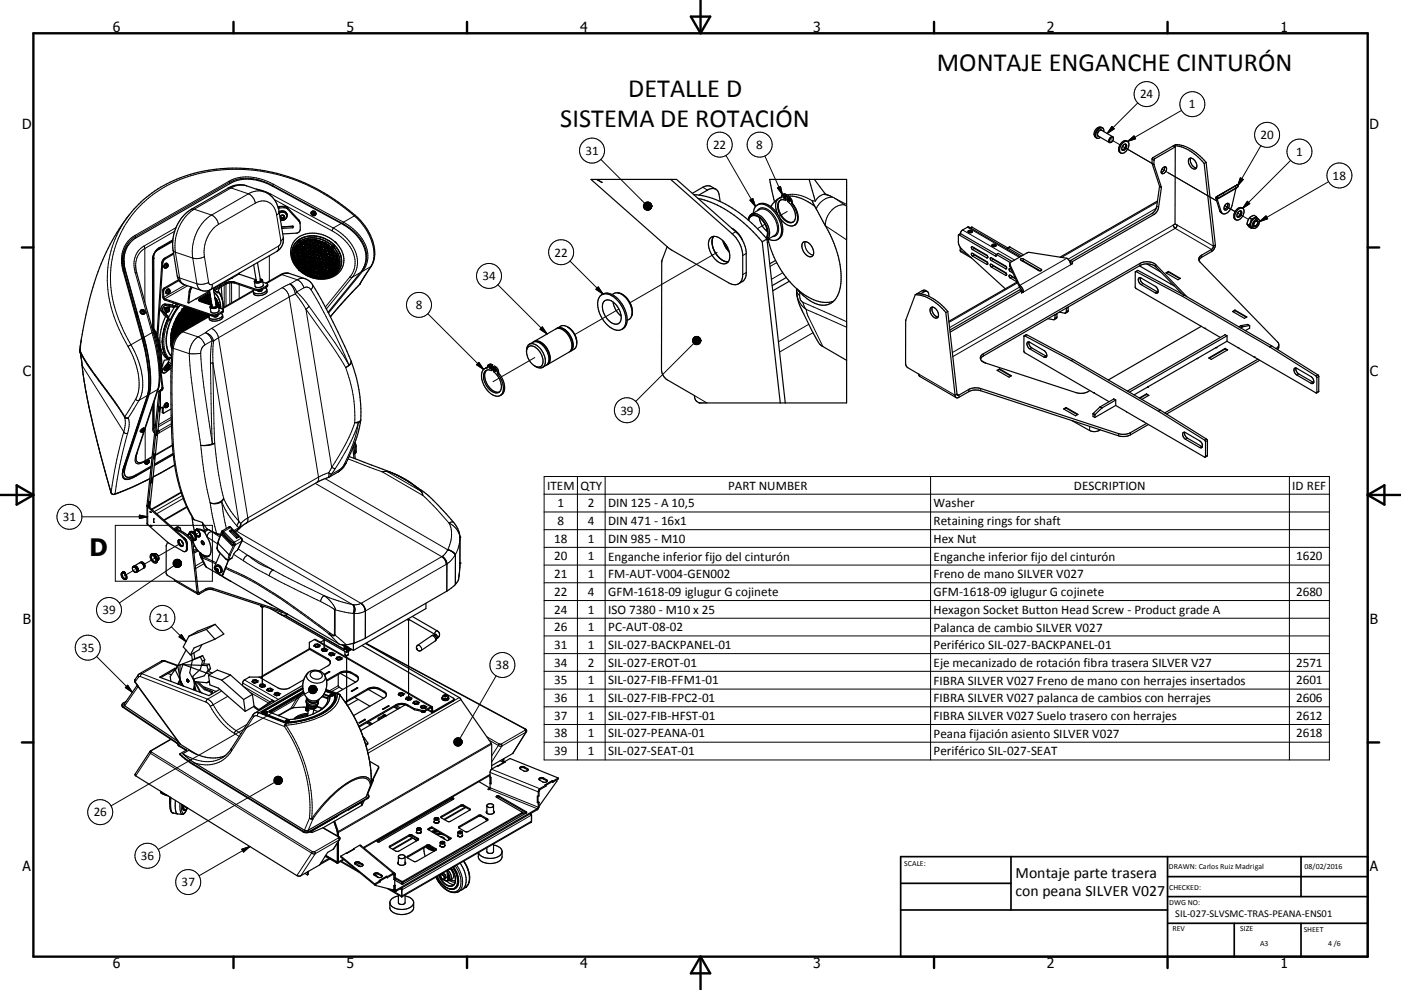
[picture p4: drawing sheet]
<svg xmlns="http://www.w3.org/2000/svg" width="420mm" height="297mm" viewBox="0 0 420 297" stroke-linecap="round" stroke-linejoin="round" font-family="sans-serif">
<defs><g id="words">
<g font-size="7.9">
<text x="280.8" y="21.4">MONTAJE ENGANCHE CINTURÓN</text>
<text x="188.3" y="29.2">DETALLE D</text>
<text x="168" y="38.2">SISTEMA DE ROTACIÓN</text>
</g>
<text font-size="7.2" x="26.8" y="166.8">D</text>
<g font-size="4.7">
<text x="304.5" y="263.4">Montaje parte trasera</text>
<text x="304.5" y="268.8">con peana SILVER V027</text>
</g>
<g font-size="4.2">
<text x="33.9" y="9.6">6</text>
<text x="103.9" y="9.6">5</text>
<text x="173.9" y="9.6">4</text>
<text x="243.8" y="9.6">3</text>
<text x="313.9" y="9.6">2</text>
<text x="383.9" y="9.6">1</text>
<text x="6.7" y="38.7">D</text>
<text x="410.5" y="38.7">D</text>
<text x="6.9" y="112.9">C</text>
<text x="410.7" y="112.9">C</text>
<text x="6.9" y="187.1">B</text>
<text x="410.7" y="187.1">B</text>
<text x="6.8" y="261.4">A</text>
<text x="410.7" y="261.4">A</text>
<text x="33.9" y="290.4">6</text>
<text x="103.9" y="290.4">5</text>
<text x="173.9" y="290.4">4</text>
<text x="243.8" y="290.4">3</text>
<text x="313.9" y="290.4">2</text>
<text x="383.9" y="290.4">1</text>
</g>
<g font-size="3.9">
<text x="341.8" y="29.5">24</text>
<text x="356.4" y="32.5">1</text>
<text x="377.9" y="41.7">20</text>
<text x="175.5" y="46.5">31</text>
<text x="213.8" y="44.7">22</text>
<text x="226.7" y="44.7">8</text>
<text x="388.6" y="46.7">1</text>
<text x="399.5" y="53.9">18</text>
<text x="166.2" y="77">22</text>
<text x="144.6" y="84.1">34</text>
<text x="124.6" y="92.7">8</text>
<text x="186" y="124.4">39</text>
<text x="164.1" y="146.9">ITEM</text>
<text x="174.1" y="146.9">QTY</text>
<text x="218.3" y="146.9">PART NUMBER</text>
<text x="322" y="146.9">DESCRIPTION</text>
<text x="387.4" y="146.9">ID REF</text>
<text x="167.1" y="152.1">1</text>
<text x="176.3" y="152.1">2</text>
<text x="182.4" y="152.1">DIN 125 - A 10,5</text>
<text x="279.9" y="152.2">Washer</text>
<text x="18.9" y="156.3">31</text>
<text x="167.1" y="157.5">8</text>
<text x="176.3" y="157.5">4</text>
<text x="182.4" y="157.5">DIN 471 - 16x1</text>
<text x="279.9" y="157.6">Retaining rings for shaft</text>
<text x="166.1" y="162.8">18</text>
<text x="176.3" y="162.8">1</text>
<text x="182.4" y="162.8">DIN 985 - M10</text>
<text x="279.9" y="162.8">Hex Nut</text>
<text x="166.1" y="168.1">20</text>
<text x="166.1" y="173.5">21</text>
<text x="176.3" y="168.1">1</text>
<text x="176.3" y="173.5">1</text>
<text x="182.4" y="168.2">Enganche inferior fijo del cinturón</text>
<text x="182.4" y="173.5">FM-AUT-V004-GEN002</text>
<text x="279.9" y="168.2">Enganche inferior fijo del cinturón</text>
<text x="279.9" y="173.5">Freno de mano SILVER V027</text>
<text x="388.6" y="168.1">1620</text>
<text x="166.1" y="178.7">22</text>
<text x="176.3" y="178.7">4</text>
<text x="182.4" y="178.8">GFM-1618-09 iglugur G cojinete</text>
<text x="279.9" y="178.8">GFM-1618-09 iglugur G cojinete</text>
<text x="388.6" y="178.7">2680</text>
<text x="30.7" y="184.2">39</text>
<text x="166.1" y="184.1">24</text>
<text x="176.3" y="184.1">1</text>
<text x="182.4" y="184.1">ISO 7380 - M10 x 25</text>
<text x="279.9" y="184.1">Hexagon Socket Button Head Screw - Product grade A</text>
<text x="46.7" y="186.7">21</text>
<text x="166.1" y="189.4">26</text>
<text x="176.3" y="189.4">1</text>
<text x="182.4" y="189.4">PC-AUT-08-02</text>
<text x="279.9" y="189.5">Palanca de cambio SILVER V027</text>
<text x="24.3" y="195.6">35</text>
<text x="166.1" y="194.7">31</text>
<text x="176.3" y="194.7">1</text>
<text x="182.4" y="194.7">SIL-027-BACKPANEL-01</text>
<text x="279.9" y="194.8">Periférico SIL-027-BACKPANEL-01</text>
<text x="148.6" y="200.7">38</text>
<text x="166.1" y="200">34</text>
<text x="176.3" y="200">2</text>
<text x="182.4" y="200">SIL-027-EROT-01</text>
<text x="279.9" y="200.1">Eje mecanizado de rotación fibra trasera SILVER V27</text>
<text x="388.6" y="200">2571</text>
<text x="166.1" y="205.3">35</text>
<text x="176.3" y="205.3">1</text>
<text x="182.4" y="205.3">SIL-027-FIB-FFM1-01</text>
<text x="279.9" y="205.4">FIBRA SILVER V027 Freno de mano con herrajes insertados</text>
<text x="388.6" y="205.3">2601</text>
<text x="166.1" y="210.7">36</text>
<text x="166.1" y="216">37</text>
<text x="176.3" y="210.7">1</text>
<text x="176.3" y="215.9">1</text>
<text x="182.4" y="210.7">SIL-027-FIB-FPC2-01</text>
<text x="182.4" y="216">SIL-027-FIB-HFST-01</text>
<text x="279.9" y="210.7">FIBRA SILVER V027 palanca de cambios con herrajes</text>
<text x="388.6" y="210.7">2606</text>
<text x="388.6" y="216">2612</text>
<text x="166.1" y="221.2">38</text>
<text x="176.3" y="221.2">1</text>
<text x="182.4" y="221.2">SIL-027-PEANA-01</text>
<text x="279.9" y="216.1">FIBRA SILVER V027 Suelo trasero con herrajes</text>
<text x="279.9" y="221.3">Peana fijación asiento SILVER V027</text>
<text x="388.6" y="221.2">2618</text>
<text x="166.1" y="226.6">39</text>
<text x="176.3" y="226.6">1</text>
<text x="182.4" y="226.6">SIL-027-SEAT-01</text>
<text x="279.9" y="226.7">Periférico SIL-027-SEAT</text>
<text x="28.1" y="244.9">26</text>
<text x="42.2" y="258">36</text>
<text x="54.4" y="265.9">37</text>
</g>
<text font-size="3.1" x="352.3" y="275.3">SIL-027-SLVSMC-TRAS-PEANA-ENS01</text>
<g font-size="2.4">
<text x="271.1" y="259.7">SCALE:</text>
<text x="350.4" y="260.8">DRAWN: Carlos Ruiz Madrigal</text>
<text x="391.1" y="260.6">08/02/2016</text>
<text x="350.5" y="267">CHECKED:</text>
<text x="350.5" y="271.4">DWG NO:</text>
<text x="351.5" y="279.3">REV</text>
<text x="371.9" y="279.4">SIZE</text>
<text x="390.9" y="279.6">SHEET</text>
<text x="377.8" y="283.9">A3</text>
<text x="398.2" y="283.8">4 /6</text>
</g>
</g></defs>
<g fill="none" stroke="#000" stroke-width=".3">
<path d="M330.3 39.1a1.13 1.13 0 0 0-1 1.7M330.4 38.3a2.02 2.02 0 0 0-1.8 3M330.4 39.2a1.07 1.07 0 0 0-1.2 .2 1.07 1.07 0 0 0-.2 1.2l.4 .3M333.4 37.9l.7 .7-2.2 1.5zM341.1 30.9l-9.2 9.2M354.2 33.1l-16.1 9.3M68.7 54.4l.1 .3M68.7 54.4l-28.3 16.2M68.7 54.4a13.7 13.7 0 0 1 13.3 .9M68.8 54.7l-28.2 16.3M68.8 54.7a13.4 13.4 0 0 1 12.9 1M68.8 54.7v.4"/>
<path d="M69.3 56.4h-.9M69.3 56.4l-11.1 6.4M69.3 56.4l5.2 1.7M73.9 55.8a5.6 5.6 0 0 0-4.6 .6M74.5 58.1l-11.1 6.4M74.5 58.1a3.8 3.8 0 0 1 2.1 2.8M76.8 56.7l2.2 .6 2.2 .9M79.1 57.5a5.6 5.6 0 0 0-4.6 .6M81.2 58.2l-.2 .4M81.2 58.2l18.7 10.2M81.7 55.7l21.1 11.4M81.7 55.7v.2"/>
<path d="M82 55.3l-.3 .4M82 55.3l21 11.4M82.2 59.9l17.3 9.3M180.1 47.8l13.2 13.2M210.7 56.2l1.4 .8M217.6 46.6l8.9 15.4M229.3 46.8l5.3 11.6M233.1 56.4l.9-.4 .6 2.4zM234.3 59.2h.1M234.3 59.1h.1M235.1 58.9l-.1 .1 .3 .4M235.4 58.2l-.4 .2"/>
<path d="M235.9 58.8l-.2 1.2M236.3 58.8l.5 .4M236.5 59.6l.4 .7M236.8 59.2l-.2 .1M236.8 59.2l.6 .7 .1 .7M246.9 58.3l2.2 .6M246.9 58.3a4.1 4.1 0 0 0-2.5 2.1 3.3 3.3 0 0 1-2.3-.9 9.6 9.6 0 0 0-6.2-1M246.9 58.3l.5-.1 1.7 .7M249.1 58.9l.6 .3M249.7 59.2a5.5 5.5 0 0 0-5 3.4M249.7 59.2l.5 .2M250.2 59.4l3 2"/>
<path d="M250.2 59.4l3.6 1.9M333.2 42l2.6 1.4M336.5 43.9l8.9 5.1M336.9 44.1l8.5 4.9M338.1 42.4l1.9-1.6 .5 .8zM345.4 49l.6 .3M345.4 47.8l.6 .3M345.4 49.1l.6 .3M345.7 47.3l.6 .3M347.6 55.8l.6 .4M347.6 56l.6 .3M348.4 50.8l.7 .4"/>
<path d="M349.5 51.4l15.3 8.9M364.8 59l.3 .5M366.8 57.9l.3 .5M370.3 55.8l.3 .5M370.5 55.7l-5.8 3.4M370.5 56.6l-5.6 3.2M371.9 53.3l.8 .6-1.6 1.9zM378 43.7l-6.9 12.1M387 48.1l-14.4 14.4M398.3 54.5l-20.7 12M37.4 76a10.1 10.1 0 0 0 0 6.1M38.8 73.1a8.2 8.2 0 0 0-2.1 4.7"/>
<path d="M38.9 64.3a32.1 32.1 0 0 0-3.2 34.5l2.7 5.2M40.4 70.6l.2 .4M40.4 70.6a8.9 8.9 0 0 0-3.5 10.7M40.6 71a8 8 0 0 0-3.9 7.5M40.6 71v.5M43.1 73.8l.3 .8M43.1 73.8a6.5 6.5 0 0 0-2.6 7.9M43.4 74.6a5.6 5.6 0 0 0-2.7 5.1M43.4 74.6v16.1M45.7 77.8v20.6M45.9 77.5h.1M45.9 77.4l.1 21.2"/>
<path d="M45.9 77.5l-.2 .3M46.1 76.4v.1M46.1 76.5l.1 22.3M46.1 76.5h.1M46.8 75.3l-.1 .1M46.8 75.3h.1M47.5 74.7h.1M47.7 74.3l-.2 .4M47.7 74.3a4.4 4.4 0 0 0-2 3.5M48.5 78.9l.3 .1M49.4 77.4l.3 .2M50.2 79.2a.76 .76 0 0 0-.7 1.1"/>
<path d="M51.8 72.5l-5 2.8M51.8 72.2l-4.3 2.5M51.8 71.9l-4.1 2.4M51.9 75.1l.7 .6M52.4 69.4l-9 5.2M52.6 75.7l1.3 7.7M52.6 75.7l5.2 1.7a4.6 4.6 0 0 0 3.5-.4M52.8 68.3l-9.7 5.5M58.2 62.8h-.9M58.2 62.8a13.3 13.3 0 0 0-5.6 12.9M58.2 62.8l5.2 1.7M61.3 77l1.2 7.7"/>
<path d="M63.4 64.5a13.3 13.3 0 0 0-5.7 12.3l1.3 8.3M63.4 64.5a3.8 3.8 0 0 1 2.1 2.8M65.5 67.3a10 10 0 0 0-4.2 9.7M76.6 60.9l-11.1 6.4M76.6 60.9a4.1 4.1 0 0 1 6.2 3l.1 .6M80.8 76.7v7.6M82.9 64.5l1.3 7.7M83.5 73.8v.9l-.5 .7M83.5 73.8l-19.9 11.5M83.7 63.5l-.2 .5-.6 .5M83.8 62v.4M83.8 64a1.34 1.34 0 0 1 2.1 .6"/>
<path d="M84.2 72.2v.7l-.7 .9M84.9 71.2l-.1 .5-.6 .5M85.1 61.9l.1 .4M86.1 62.3l.1 .4M88.1 77.1v.2M88.2 75.8l-.1 .8M88.3 78v.2M88.6 78.8l.1 .2M88.6 74.5l-.3 .7M89 79.5l.5 .8M89.1 73.8l-.2 .2M89.6 72.7h.1"/>
<path d="M89.6 66l.1 .5M89.6 72.7h.5M89.7 72l-.2 .1M89.7 73.2l-.3 .2M89.7 71.9v.1M89.7 71.9l.1 .1M89.8 72h.1M89.8 72l.3 .2M90.1 72.2l-.6 .1M90.1 72.2l.1 .1M90.2 72.3a.33 .33 0 0 0-.5-.1 .33 .33 0 0 0-.1 .5M90.2 72.3h-.1"/>
<path d="M90.2 72.3h.1M90.4 72.7l-.4 .3M91.1 72.3l-.3 .2M92 72.1h-.3M92.5 75.5l-.1 .2M92.8 71.9l-.3 .1M93.5 71.9h-.4M93.5 63.6a.66 .66 0 0 0 .3 .8 .66 .66 0 0 0 .8-.1M94.1 71.9h.2M95 72l.5 .1M95.8 72.2l1.6 .7M97.3 76.2l-.1 .2"/>
<path d="M97.8 73.1l.4 .2M98.8 73.7l.7 .7M99.4 73.9l.2 .3 .5 .1M99.5 69.2a11.7 11.7 0 0 1 7 9.9l-.6 2.4-1 1.5M99.5 73.7a.38 .38 0 0 1 .5 0 .38 .38 0 0 1 .1 .5M99.5 73.7h.1M99.6 73.6l.4 .1 .2 .3M99.6 73.6l.6-.1v.6M99.6 73.6l-.1 .1M99.9 68.4l-.4 .8M99.9 68.4a12.8 12.8 0 0 1 7.3 10.6l-.6 2.5-1 1.7M100 74.9l.5 .8"/>
<path d="M100.1 74.2h-.1M100.1 74.2v.1M100.2 74v.1M100.8 76.2l.1 .3M101.2 77.1v.2M101.4 77.9v.3M101.4 78.6l-.1 .9M102.3 67l-2.4 1.4M102.8 67.1a12.2 12.2 0 0 1 7.1 10l-.3 1.9-.8 1.7M103 66.7l-.2 .4M103 66.7a12.5 12.5 0 0 1 7.3 10.7l-.6 2.4-1 1.6M106.2 64.8l-3.2 1.9"/>
<path d="M106.2 64.8a52.1 52.1 0 0 0-49.1-12 32.4 32.4 0 0 0-23.9 27.5 37.8 37.8 0 0 0 6.1 23.1M106.2 64.8a15.6 15.6 0 0 1 5.8 12.8l-.8 2.4M106.5 64.6l-.3 .2M111.2 80l-2.5 1.4M111.2 80l-3.4 5.3M111.3 79.8l-.1 .2M170.9 78.3l9.9 9.9M215 75.7l-26.1 15.1M220.6 69.5l-1.1 .6M223.7 76.1l-1 .6M224.8 60l.9-.4 .8 2.4zM227.1 63.2a2.33 2.33 0 0 1 3.8 .1 6.5 6.5 0 0 1 2.2 6.8l-.6 .7-.9 .2"/>
<path d="M227.7 62.9a3.5 3.5 0 0 1 4 1.9 4.7 4.7 0 0 1 .7 5.7l-.2 .2M229.3 67.3l-2.2 1.3M232.9 78.8l-2 1.1M234 60a3.5 3.5 0 0 0 .1 4.3 3.5 3.5 0 0 0 3.7 2.3M236 63.5l-2.5 1.4M237.5 60.6l-.2 .2M237.5 60.6v.3a5.7 5.7 0 0 1 1.3 6.2l-.4 .4M241.4 72.5a3.4 3.4 0 0 0 2.4 4M253.2 61.4l.6 .5M253.2 61.4a6 6 0 0 0-5.8 6.3l6.4 4.3M287.9 75.1l2.4 1.4M288 70.1l-.5 .3"/>
<path d="M288.6 69l15.6 9M290 68.2l15.6 9M291.4 68.2l-.4 .2M292.1 74.6l-.5 .3M292.1 76.5l-.5 .3M296.2 77.1l-.4 .2M296.2 79.1l-.4 .2M297.8 77.8l-.6 .4M297.8 79.8l-.6 .3M298.6 76.8l-.1 .1M299.3 76.1l-.5 .3M302.7 79.3v.6"/>
<path d="M302.7 74.1l-.5 .3M306.8 77.6v.7M319.9 77.5l-14.2 8.1M321 79.4l-14.2 8.2M341.8 79v.7M345.4 64l.6 .4M346.5 79.4v.7M346.6 62.5l-26.4 15.3M346.8 61.9l.6 .3M347 60.7l-28.7 16.5M351.8 67.5l-66.3 38.3M352.9 67.5l10.9 6.3"/>
<path d="M360.3 76.5v.7M363.2 75.5v-.7l-10.9-6.3-66.7 38.5M365.7 63.3l.4 .2M367.2 61.7l3.1 1.8M371.4 64.1l-.3-.2 3.2 1.9M374 60.4l.7 .7-2.1 1.4zM377.6 66.5l1.9-1.7 .5 .8zM36.9 81.3l.2 .1M36.9 81.3l5.6 20.3M37.3 82.1h.1M37.4 82.1l5.5 19.7M37.6 81.2v.4"/>
<path d="M40.5 81.7l.5 .2M40.5 81.7l5.1 18.1M42.3 93.1a.68 .68 0 0 0 .2 .8 .68 .68 0 0 0 .9 0M45.6 99.8l.4 .2M45.6 99.8a37.8 37.8 0 0 1 1.8 16.7l-.2 .4M45.6 99.8l-2.4 1.4M48.3 93.3l.5 .2M48.8 87.2l.2 .2M49.2 86.4l.3 .2M49.5 91.2l.4 .3M49.7 92.3l.2 .1M50.3 95.5h.1"/>
<path d="M50.4 95.5a12.9 12.9 0 0 0-.6 11.4l.6 .8M50.4 95.5l.3 .3M50.6 92.4a.77 .77 0 0 0-.7 1.2M50.7 95.8a12.7 12.7 0 0 0-.6 10.9l.6 .9M50.7 95.8l.2 .2M50.8 86.9a.77 .77 0 0 0-.7 1.2M52.5 91.9h.1M52.5 91.9l.4 .1M52.9 92h.2M53 91.2l-.5 .7M53.1 82.8l.8 .6M53.4 91.3l-.5 .7"/>
<path d="M53.9 83.4a2.36 2.36 0 0 0 1.4 2M53.9 83.4l5.1 1.7M53.9 91.5a16.6 16.6 0 0 0-3.9 12.7l.5 1.6 .9 1.2M54.1 91.6a15.3 15.3 0 0 0-3.7 13.5l1 1.7M54.4 99.5h.4M54.8 99.5l-1.5 1.4a7 7 0 0 0-1.3 3.6M54.8 99.5l4.6 1.6M55.5 85.5l-6.4 3.7-.3-.1M56.2 85.7l-6.8 4 .1 .3M56.7 87.6l.2 .1M57.2 86.4l.2 .1M59 85.1a2.33 2.33 0 0 0 1.5 2.1"/>
<path d="M60.1 89.3l.1 .3M61.6 99.8l-2.2 1.3M61.6 99.8a3.2 3.2 0 0 1 2.4 2.6M61.6 99.8a3.6 3.6 0 0 1 2 2.4M62.5 84.7a4.7 4.7 0 0 1-3.5 .4M62.5 84.7a.7 .7 0 0 0 1.1 .6M62.7 95l-7.9 4.5M63.4 98.5l-1.8 1.3M63.4 98.5a3.9 3.9 0 0 1 2.1 2.8M63.5 94.4l.1 .4M63.6 85.3l-.1 1.1-.4 .5M64.1 87.6a6.1 6.1 0 0 1 2.1 4.9"/>
<path d="M64.2 87.8a6 6 0 0 1 1.9 4.7M64.4 87.2l.7 .6M65.3 94.2v.3M65.4 87.5a7.1 7.1 0 0 1 1.5 4.9M66.6 93.5v.3M67.2 85.5v6.6M67.6 84.9l.1 .3M67.7 85.2l.1 6.6M68.9 84.9v6.3M69.4 84.8v6.1M70.3 84.6v.3M71.7 82.1v.1"/>
<path d="M71.7 85.4v4.2M75.9 87.4l-9.2 5.3M76.8 86.8v.3M78.5 86.6l.1 .3M79.8 85.8l.1 .3M84.1 82.4h.4M84.5 82.4l-4.6 2.6M84.5 82.4l4.6 1.5M84.6 86.3l-21.2 12.2M84.6 86.3a3.7 3.7 0 0 1 2.1 2.8M86.7 89.1l-21.2 12.2M86.7 89.1l8.8 54"/>
<path d="M86.8 82.1a2.68 2.68 0 0 0-2.3 .3M86.9 85.2l-2.3 1.1M86.9 85.2a3.8 3.8 0 0 1 2 2.4M86.9 85.2l.9 1.1 .8 1.9M88.6 88.2l-1.9 .9M88.6 88.2l3.1 4.6M88.9 87.6l-.3 .6M88.9 87.6l2 2 1.8 2.3M89.1 83.9l-2.2 1.3M89.1 83.9a3.8 3.8 0 0 1 2 2.4M89.5 80.6v.1M89.6 80.6h-.1"/>
<path d="M89.6 80.6a.37 .37 0 0 0 .1 .5 .37 .37 0 0 0 .5 0M89.9 80.5l.3 .1M90 80.8l.7 .7M90 80.6l.2 .1M91.1 86.3l-2.2 1.3M91.1 86.3a1.54 1.54 0 0 1 2.1 .6M91.3 81.9l.4 .2M91.5 83.6a2.95 2.95 0 0 0-2.4 .3M91.7 92.8l7.7 10.8 4.2 6.7M91.7 92.8l7.7 47.4M92.1 82.4l1.6 .6M92.7 91.9l-1 .9"/>
<path d="M92.7 91.9l7.6 10.8 4.3 6.8M93.2 86.9a176.5 176.5 0 0 1 11.4 22.6M93.7 85.4v.8l-.5 .7M94 83.1l.5 .1M95.2 83.3h.2M96 83.3h.4M97 83.3h-.3M97.8 83.1l-.3 .1M98.7 82.8l-.3 .1M99.3 94.7l-.3 .3M99.4 94.6l-.1 .1M99.5 82.3a.37 .37 0 0 0 .3 .4 .37 .37 0 0 0 .4-.3"/>
<path d="M99.5 82.3l-.4 .3M100.1 82.2l.1 .2M100.1 81.8l-.3 .3M100.1 82.1v.1M100.1 82.2l.1 .1M100.2 82.4v.1M100.2 82.3v.1M100.2 82.3h.1M100.3 82.3v.1M100.6 81.3l-.2 .1M101.2 80l-.3 .8M104.9 83l.7 .2"/>
<path d="M104.9 83l-7.4 9.1M105.6 83.2l-7.8 9.5M107.8 85.3l-8.5 9.4M108 85.1l-.2 .2M108.1 81.7l-2.5 1.5M108.4 81.4h.3M108.7 81.4l-10.2 12.6M128.3 94.1l16.7 16.7M149.3 85.4l14.7 14.8M162.6 98.1l1.4 2.1-2.1-1.4zM178.7 86.8l.7-.7 1.4 2.1zM185.6 92.7l-13.3 7.7"/>
<path d="M223.7 81.8l-1 .6M234.7 81.8l-3.4 2M239.7 88.7l-.7-.8-.2-.9a6.8 6.8 0 0 0 2.9 5.8M239.7 88.7l.4 1.4 .6 .6M239.7 87.6v1.1M240.7 90.7l13.1 5.8M240.7 90.7l.4 1.2 .6 .9M241.7 92.8l12.1 5.4M241.7 92.8l.6 2.1 4.4 9.1M242.5 97.3l-9.1 5.2M243.7 99.8l-10 5.8M276.5 87.2l.5 .4"/>
<path d="M301.8 80.4l-.3 .2M301.8 82.4l-.3 .2M303.4 81.2l-.5 .2M303.4 83.1l-.5 .3M305.1 84.9l-20.6 11.8M305.6 86.2l-20.9 12.1M311.6 81.1l-.2 .1M312.1 80.8v.4M316.9 94.2l-.6 .3M316.9 95.1l-.6 .3M320.2 92.3l-.5 .3M320.2 93.1l-.5 .4"/>
<path d="M341.2 81.2l-.6 .3M342.7 85.1l-.6 .3M346.9 87.5l-.5 .4M371.9 97.7l.6 .4M372 97.7l.6 .3M374 97.3l.6 .4M23.9 104.9h.1M23.9 104.9l.2 .5a73.7 73.7 0 0 0 8.6 12.6l4.7 7M24 105.4l.6 4.3M24.4 101.6l-.2 4.2M24.6 109.5v.2M24.6 109.7a156.8 156.8 0 0 0 4.4 22.4l4.3 15.7"/>
<path d="M24.6 109.7l12.5 19.8M38.4 104a20.8 20.8 0 0 1 3 14l-.8 1.8M39.3 103.4l-.9 .6M39.3 103.4a24.2 24.2 0 0 1 3.5 12.9l-.3 1.9-.8 1.9M40.6 119.8l.5 .3h.6M40.6 119.8l-3.2 5.2M42.5 101.6a41.6 41.6 0 0 1 1.8 16.7l-.1 .3M42.5 101.6l.3 .1M42.5 101.6l-3.2 1.8M42.8 101.8h.1M42.9 101.8l.8 3.7M43.2 101.6l-.3 .2"/>
<path d="M44.2 118.6l-2.5 1.5M44.2 118.6l-7.1 21.4M44.3 118.5l-.1 .1M44.9 117l-.3 .2M47.2 116.9l-3.9 11.8M47.2 116.9l-2.5 1.4M47.4 104l.3 .5M47.4 104h.1M47.5 116.5l-.3 .4M47.6 103.7h.1M47.6 103.7l-.2 .3M47.6 103.7l.1 .8"/>
<path d="M47.7 104.5h.1M47.9 117.2l.2 .2v5.1M48 117.6v5.1M48.1 117l.3 .2M48.4 110.5l.4 .2M48.6 116.2l.2 .1M49.3 110.8l.4 .2M50.3 109.2l.3 .1M50.4 110l.2-.2a.25 .25 0 0 1 .1 .4 .25 .25 0 0 1-.4 0zM50.4 107.7h.1M50.6 109.4a.77 .77 0 0 0-.6 1.2M50.7 107.6l-.3 .1"/>
<path d="M50.9 107.2l-.2 .4M51.6 104.2l.4 .3M52 104.5l-.2 1.8a259.7 259.7 0 0 0 .2 27.2 48 48 0 0 0 6.2 22.4M52 104.5l4.7 1.6M56.7 106.1l.8 8.8 2.7 18.7M59.4 101.1l-.3 .2a6.1 6.1 0 0 0-2.4 4.8M59.4 101.1a3.5 3.5 0 0 1 2 2.4M60.2 106v.9a278.1 278.1 0 0 0 3.5 26.3M60.2 106l-3.5 .1M61.4 103.5l-.9 1-.3 1.5M63.1 109l.7-.1 7.8 47.4M63.1 109l.6 24.2"/>
<path d="M63.6 102.2l-2.2 1.3M63.6 102.2l.4 .2M63.6 102.2l-.4 2.5-.1 4.3M64 102.4l-.2 4 .6 26.5M65.5 101.3l-1.5 1.1M65.5 101.3l8.8 54.1M103.6 110.3a40.9 40.9 0 0 1 2.8 16.5M104.6 109.5l-1 .8M105.3 108.3v.3M105.3 108.6l-.7 .9M105.3 108.6a2.23 2.23 0 0 1-1.7 1.7M143.6 108.7l1.4 2.1-2.1-1.4z"/>
<path d="M147.2 109.3l-.3 .2M148.8 110.2l-.4 .2M149.5 111.6l-.4 .2M149.6 113.5l-1.8 1M160.3 107.3l-10 5.8M208 103.1l-17.4 17.3M208.2 118.7l3.7 2.2M275.5 112.2l10.8 6.4M286.9 118.2l.6 .3v.7M290.4 116.8v.7M294 116.6v.6M294.8 106.2v.6"/>
<path d="M307.8 100.4l-.6 .4M309.3 104.3l-.6 .4M313.5 106.8l-.5 .3M389.4 112.2l-.6 .3M393.6 114.6l-.6 .4M395.1 112.5l-.5 .3M395.4 117.4l-.6 .3M395.4 113l-.6 .3M35 121.6l2.3 3.6M37.1 140a3.6 3.6 0 0 0 0 3.6 3.3 3.3 0 0 0 3.6-.7M37.1 129.5l.6 .6 .6-.2M37.1 129.5l-.3 1.3a125.7 125.7 0 0 0-3.5 17"/>
<path d="M37.2 139.8l-.1 .2M37.3 125.2l.5 .3 .7-.1M37.3 125.2a7.3 7.3 0 0 1-.2 4.3M37.4 125l-.1 .2M37.4 125l.4 .4h.7M37.7 138.9v.7M38.3 129.9l-2.3 9.5-1.5 8.8M38.5 125.4a7.5 7.5 0 0 1-.2 4.5M40.8 137.4a1.22 1.22 0 0 0 .6 1.4 1.22 1.22 0 0 0 1.5-.3l.6-.3M40.8 136.3a2.87 2.87 0 0 0 0 2.7 2.58 2.58 0 0 0 2.7-.6M41.1 136l-.3 .3M41.7 120.1l-3.2 5.3"/>
<path d="M42.3 129.5h.1M42.8 129.5l.5-.4zM43.1 129.4l-2.3 6.9M43.3 129.1v.1M43.3 128.7l-1 .8M43.5 128.6v9.6M43.5 138.2v.2M44.1 139.1v.1M44.6 138.7l-.5 .4M44.6 138.7h.1M44.6 138.8l-.5 .4M44.7 138.3l-.7 .3-.3 .5"/>
<path d="M45.6 137.2l-2.1 1.2M45.6 137l-2.1 1.2M45.8 121.7v7M45.8 128.7l.1 .7 .4 .5M46 121.1v7.3l-.2 .3M46 127.9l.5 .6M46.2 127.4l.4 .5M46.2 120.4v7M46.2 127.4l-.2 1.2 .4 .7M47.4 128.9l.2 .4M47.6 129.3l.2 .5M47.6 129.3l-.3 .1"/>
<path d="M47.8 129.8l-.6 .3M48.7 122.4l.2 .1M48.7 123.7l.2 .1M50.1 121.5h.1a.25 .25 0 0 1 .1 .4 .25 .25 0 0 1-.4 0zM50.2 121.1a.76 .76 0 0 0-.6 1.1M51.3 125.2l-3.8 2.2M51.3 125.8l-3.8 2.3M51.4 127.1l-3.8 2.2M51.4 127.7l-3.6 2.1M51.7 133.5l-5.1 2.9M51.7 133.7l-5.1 3M51.9 136.4l-5.6 3.3"/>
<path d="M51.9 136.3l-5.6 3.3M52.3 139.5l-6.4 3.6M60.2 133.6h.3M60.2 133.6l.1 1.2a111 111 0 0 0 2.7 16M63.7 133.2l-3.2 .4M64.4 132.9l-.7 .3M64.4 132.9l-1.5 .7-2.4 .1M64.4 132.9l1 8.7 1.7 7.9M103.2 139.3l-.4 .7-1 .9M103.7 139l-.5 .3M104.4 137.7l10.2 3.8 12.2 7.1 4 4.1 3.8 4.2M106.4 126.8l1 .1"/>
<path d="M106.4 126.8a55.2 55.2 0 0 1-7 13.4M106.8 135.4l-.3 .1M106.8 133.9l-.3 .2M107.4 126.9a37.6 37.6 0 0 1-4.2 12.4M107.4 126.9a52.9 52.9 0 0 1-6.9 13.7M108.1 126.2l-.7 .7M108.2 125.9a1.64 1.64 0 0 1-1.8 .9M326.7 127.9v1.3M327.7 124.2l.5 .3M327.8 124l.6 .3M329.5 128.8v.4M329.9 122.1l.5 .3-.6-.3"/>
<path d="M335.3 130.1v.6M338.9 129.8v.7M356 131.5l-.6 .3M360.2 133.9l-.6 .3M361.7 131.7l-.5 .4M362 136.6l-.6 .4M362 132.2l-.6 .3M24.6 155h19.7M33.3 147.8h.1M33.3 147.8l.6 .5 .6-.1M34.5 148.2l-.2 .1M34.6 157.6h29.1v16.8h-29.1z"/>
<path d="M36.9 141.2l.4 .6M37 140.7l.3 .8M40.7 142.5v.4M41.8 154.5l2.5 .5-2.5 .6zM44.3 152.1v5.3M44.4 151.6v.1M44.9 143.6l-5.5 2.6-4.9 2M45.3 140.2l-5.4 3a1.94 1.94 0 0 1-3-.3l-.1-.9M45.3 140.3l-4.6 2.6M52.9 158.2l.4 .2M54.3 147.8l-8.7 5.1M54.6 148.7l-8.3 4.8"/>
<path d="M54.9 149.5l-7.9 4.6M56 152l-6.9 4M57.2 159.8a1.36 1.36 0 0 1 1.1 2.1h-.2M57.2 159.8l-.2 .2M57.3 159.8a1.38 1.38 0 0 1 1 2M57.3 159.8l-.1 .1M58.7 159.2a1.13 1.13 0 0 0 1 1.6M58.8 158.9h.1M58.8 159h.1M59 158.9l.1 .1M59 158.9h.1M59.1 158.7l-.1 .1"/>
<path d="M59.2 158.9v.3M59.3 158.9l.1 .1M59.4 159.1v.1M59.4 159.2h.1M59.4 159h.1M59.4 159l.2 .3M59.6 159.3h.1M59.6 159.3v.1a1.27 1.27 0 0 1 .2 1.6M62 158.7l.5 .2M62 158.7l-.5 .4a.7 .7 0 0 1-1.1-.2l-1.2-.1M62.5 158.9h.1M62.6 158.9l-.5 .2-.7 .7"/>
<path d="M62.6 158.9l.2 .1M62.8 159l.7 .5M62.8 159l1.1 .6M63 150.8l.7 3.9 1.2 5.3M63.5 159.5l2.4 1.6M63.5 159.5a1.52 1.52 0 0 0-1.4 1.6l3.1 2.1M63.9 159.6l1 .4M63.9 159.6l1.2 .6M64.9 160l.2 .2M64.9 160l1.2 .3M66.4 159.5l.1 .1M66.5 150.5l1.4 8.1"/>
<path d="M66.5 150.5l.7 1.8a23.8 23.8 0 0 0 3.7 5.4M66.5 150.5a3.4 3.4 0 0 1-3.5 .3M66.5 159.6v.1M66.5 159.7h.3M66.5 159.7l-1.2 3.2-.2 1.6 .6 1.2M66.6 159.3l.5 .1M66.8 159.7l3.2 3.2M67.1 149.5a3.5 3.5 0 0 1-4.1 1.3M67.1 149.5l-.6 1M67.1 149.5l2.1 3.9 2.4 2.9M67.1 159.4l3.1 3.3M67.1 159.4l-.3 .3"/>
<path d="M68.6 158.1l.5 .2M69.1 158.3l3.2 3.2M69.1 158.3l-2 1.1M69.2 158.2l-.1 .1M70.8 159.3l37.4 21.7M70.9 157.7l.8 .6M71.6 156.3l-.7 1.4M71.6 156.3l.6 .7M71.7 158.3l-1.6 .9M71.7 158.3l-.5 .7M72.2 157l-.5 1.3M72.2 157v.7l-.4 .8"/>
<path d="M74.3 155.4v.8l-.5 .8M74.3 155.4l-2.1 1.6M94.5 145l37.9 22M95.5 143.1v.9l-.5 .7M95.5 143.1l-21.2 12.3M97.5 143.6l36.7 21.3M98.6 141.8l-3.1 1.3M98.6 141.8l.7 .5M98.6 141.8v1.1l-.2 .4M99.3 142.3l-.5 .8M99.4 140.2l1.1 .4M99.4 140.2l-.8 1.6"/>
<path d="M100.5 140.6l-1.2 1.7M101.8 140.9l-.4 .7M101.8 140.9l-2.5 1.4M116 141.4l10.2 6M118.3 142.2l4.2 2.4M122.5 144.6l1.4 .8M122.6 144.5l-.1 .1M134.6 156.9a9.1 9.1 0 0 1-.4 8M134.6 156.9a5.8 5.8 0 0 1 3.3 4.2v8.5l-.5 4.5M136 156.8l-.5-.2-.9 .3M163.1 143h235.5v85h-235.5zM163.1 148.3h235.5"/>
<path d="M163.1 153.6h235.5M163.1 158.9h235.5M173.1 143v85M181.4 143v85M279 143v85M386.6 143v85M37 171.5h.1M37.4 171.7h-.1M37.6 172.1h-.1M37.6 172.5l-.4 .3M40.3 171l-2.5 1.4M46.6 167.3l-3.3 1.9"/>
<path d="M52.1 169.7l-16.3 11.2M52.3 173.8l6.8 4M54 163.1l-6.5 3.8M55.4 161.5l-.3 .2M56.2 163.2l-.3 .1M56.2 164.6l-.3 .2M57.6 161l-.6 .3M58.5 163.9l-.6 .2M58.9 164.6l-.9 .5M59.2 160l-.6 .4M59.4 177.6l.4 .2v.4M60.2 166.3l-.3-.4 .2 .8 .6 .7"/>
<path d="M60.2 166.1l.2 .7M60.4 166.8l.3 .6M60.4 166.8l4.4 2M60.6 162.3l.1 .6 .5 .4M60.7 167.4l1.2 2.8M60.7 167.4l4 1.8M60.9 168.5l-2.3 1.3M61.2 169.1l-2.5 1.5M61.6 176.7v.4M63.9 176.5v.4M64.7 170.5a.57 .57 0 0 1 .7 .3 .57 .57 0 0 1-.2 .7l-.5-.6zM64.9 169.9a1.24 1.24 0 0 1 1.1 1.8"/>
<path d="M65.1 160.2l.9 .4M65.7 165.7h.1M65.7 165.7l1.9 1.8M66.9 172.3l-.3 .2M67.6 167.5v.1M67.6 170.6a85.8 85.8 0 0 1 14.2 7.6l7.3 4.9 9.6 7.2M67.7 170.2a101.6 101.6 0 0 1 18.4 10.4l12.9 9.4M67.7 170.2v.3M68.6 168l-.9 2.2M70 162.9l.1 .5M70 166.3l3 2M70 166.3l-.5 1.1"/>
<path d="M70.1 163.4l-1.4 3-.4 1.5-.7-.4M70.1 163.4l.4 .1M70.2 162.7l.3 .8M70.2 162.7l-.2 .2M70.5 163.5l-1.5 3-.4 1.5M71.2 165l-1.2 1.3M71.3 165h-.1M71.4 164.7l3 2M72.3 161.5l.2 .8M72.3 161.5l-2.1 1.2M72.4 161.5h-.1M72.5 162.3l-1.3 2.7"/>
<path d="M72.5 162.3l-2 1.2M72.6 162.3h-.1M72.6 162.2l33 19.2M73 168.3l7.7 4.5M74.4 166.7l7.6 4.4M74.4 166.7a1.58 1.58 0 0 0-1.4 1.6M74.4 166.7l3.2 2.3 4.4 2.1M80.7 172.8l15.4 7.7M82 171.1a1.83 1.83 0 0 0-1.3 1.7M82 171.1l15.2 7.6M97.2 178.7l4.9 1.8 3.5 .9M97.2 178.7a7.3 7.3 0 0 1 3.3 4.3"/>
<path d="M97.2 178.7l-.7 .6-.4 1.2M132.4 167a2.88 2.88 0 0 1 1.4 2.3M132.4 167l-24.1 14M132.6 166.9l.5 .4M132.6 166.9l.4 .4M132.6 166.9l-.2 .1M133.1 167.3l.2 .2M133.3 167.5l.3 .6M133.3 167.5l.4 .5M133.6 168.1l.3 1.1M133.7 168l.3 1.2M133.8 169.3l-24.2 14"/>
<path d="M133.9 169.2v8.2M133.9 169.2l-.1 .1M134 169.2v8.1M134 169.2h-.1M134.2 164.9l1.2 .5M134.2 164.9l-.7 1.2-.9 .8M134.2 164.9l.6 .2M134.2 164.9h.1M134.8 165.1l.5 .3M134.8 165.1l.9 .4 .9 .8M135.3 165.4l.3 .2M135.6 165.6l.6 .5"/>
<path d="M135.6 165.5l.7 .6M136.2 166.1l.3 .4M136.3 166.1l.2 .3M136.5 166.5l-1.2 1.5-1.3 1.2M136.5 166.4v.1M136.5 166.4v9M136.6 166.3l-.1 9M136.6 166.3l-.1 .1M137.9 168.9h.1M137.9 161.2h.1M137.9 161.2a11.6 11.6 0 0 1-1.3 5.1M163.1 164.2h235.5"/>
<path d="M163.1 169.5h235.5M163.1 174.8h235.5M29 197l10.7 10.7M49.1 198.3l4.1 1.5M49.1 198.3h-.7M49.1 198.3l-6.6 3.8M49.5 198.3h-.4M51.3 188l4.5 4.5M54.4 190.4l1.4 2.1-2.1-1.4zM58.4 197.6l-.7 .5M61.1 199.2l-.7 .4M78.6 182.1v23.8"/>
<path d="M84.3 183.6v.8M85.6 184.6l17.6 10.1M86.1 184.2v.2M92.8 194.5v.3M92.9 194.8l-14.8 8.6M94.2 191.9l34.9 20.1v.4h.6M96.1 180.5l2.7 1.4 1.5 1.1M97.2 191.9v3.3M98.4 197.7v.3M98.7 190.3l2.9 2.9M98.7 190.3l.5 .3a.99 .99 0 0 0 1.3-.1M99 190l-.3 .3"/>
<path d="M99 190l1.2 .6M100.2 190.6h.1M100.3 190.5h.2M100.3 190.5l-.1 .1M100.3 183h.2M100.3 183v7.5M100.5 190.5l3.3 3M100.5 183l5.3 1.1M100.5 183v7.5M102.5 193.5l.7 .3M103.3 194.6l.1 .1M103.9 196.7v14.6"/>
<path d="M104.2 194.1l-.1 .1M104.8 194.4l-.7 .4M104.9 194.5l-.2 .4-.6 .2M105.6 181.4h.2M105.6 181.4a2.36 2.36 0 0 1 .2 2.7M105.8 184.1h.3M105.8 181.4l.4 .3M105.8 181.4l.2 .1M106.1 184.1v8.8M106.1 181.7a2.69 2.69 0 0 1 0 2.4M106.1 193l-.2 .1M106.2 181.7a2.53 2.53 0 0 1 0 2.4"/>
<path d="M106.2 184.1v8.8M106.2 184.1h-.1M108.2 181l.2 .2M108.2 181l-1.4 .4h-1M108.2 181h.1M108.4 181.2l.2 .2M108.5 181.2l.7 1M108.6 181.4l.6 .8M108.7 181.4l.6 .7 .3 1.2M109.2 182.2l.2 .6M109.2 182.2l.3 1.2M109.5 183.4l-1.6 .5-1.7 .2"/>
<path d="M109.5 183.1v.2M109.5 183.3v8.2M109.5 183.3v.1M109.6 183.3v8.1M109.6 183.3h-.1M109.6 193l47.8 25.7M122.5 186v23.8M125.1 194.7h.1M125.1 194.7l.1 .1M125.2 194.8h.1M125.2 193.6a1.16 1.16 0 0 1 1.1 1.5M129.4 190.7a1.18 1.18 0 0 1 1.1 1.6"/>
<path d="M130.4 190.4l.7 .4v.6M131.1 189.3h-.1a.76 .76 0 0 0-.5 1.1M163.1 190.8h235.5M163.1 180.2h235.5M163.1 185.5h235.5M163.1 196.1h235.5M36.9 212v.2M38.3 205.6l1.4 2.1-2.1-1.4zM40.5 203.9v.7M40.5 204.6v.1M40.5 204.6l.4 .5M40.5 204.6h.1"/>
<path d="M40.9 205.1l.4 .6M40.9 205.1v.1M41.3 205.7l12.9 17.7M41.3 205.7v.1M41.4 206l-4 5.8M41.4 202.5l.1 .7M41.5 203.2l-1 1.4M41.8 202.1h.7M42.1 203l19.7 7.7M42.1 203l-.6 .2M42.5 202.1l19.7 7.7M42.5 202.1l-.4 .9"/>
<path d="M53.6 205.2l-.1 .1M58.7 204.7l1.5 2.9M58.7 204.7l-.2 .1M58.7 204.5v.2M61.8 210.7l.7 .4 .5 .8M62.2 209.8l1.1 .7 .6 .9M62.2 209.8l-.3 .3-.1 .6M62.5 201.5l-.7 .4M63 211.9a21.4 21.4 0 0 0 7.3 8.1M63.9 211.4a20.3 20.3 0 0 0 6.9 7.8M63.9 211.4l-.9 .5M66.5 207.3l-4.3 2.5"/>
<path d="M68.3 208.9l-4.4 2.5M70.8 219.2l1.4 .9M70.8 219.2l-.5 .8M72.7 204.9l9 5.2M73 206l8 4.6M73.3 204l10.1 5.8M74 217.4l-3.2 1.8M75 207.7l5.5 3.2M75.9 214.4l.1 .7M76 215.1l-6.6 10.2M76 212l1.6 1.2M77.1 214.8l-.6-.1-.5 .4"/>
<path d="M77.1 214.8l8.2 3.2M77.6 213.9l8.1 3.1M77.6 213.9l-.5 .9M77.6 213.9h-1.2M78.5 214.1l7 2.6M78.5 213.5h.1M78.5 213.5l-.2 .3 .2 .3M78.6 213.7l-.2 .2M78.6 213.5h.1M78.6 213.5v.1M78.6 213.6l12.2-7-12.1 7M78.6 213.6l-.1 .1"/>
<path d="M78.6 213.6h.1M78.7 213.6v.1M78.7 213.6l-.1 .1M78.7 213.8l-.2 .3M78.8 213.9v.2M80.9 213.2v.2M81.2 213.4v.2M81.9 210.2l.5 .2M85.3 218a43.7 43.7 0 0 1 7.5 27.4M85.5 216.7h.1M85.5 216.7l.3 .1M85.7 217.6l-.4 .4"/>
<path d="M85.7 217v.6M85.7 217l-.4 1M85.7 217.6a44.7 44.7 0 0 1 7.8 28M85.8 216.6v.2M85.8 216.8h.2M86 216.6v.2M87.3 212.6l-3.5 2M89.4 208.9l-2.2 3.7M90.2 208.4l-2.4 4M90.8 206.3l-13.2 7.6M90.8 206.4l-12.3 7.1M91.9 211.4a1.75 1.75 0 0 0 3.1 .6"/>
<path d="M91.9 209.3a2.12 2.12 0 0 0 3.7 .5M92 209.9a1.82 1.82 0 0 0 1 1.6 1.82 1.82 0 0 0 1.9-.2l.5-.5v-.4M92 211.1a2.2 2.2 0 0 0 3.1 .4 1.72 1.72 0 0 1-1.8 .8 1.72 1.72 0 0 1-1.3-1.2zM92.1 211.3a2.5 2.5 0 0 0 2.2 .6M92.1 209.5a2.84 2.84 0 0 0 3.2 .5M92.3 201.9a1.77 1.77 0 0 0 1.4 2.8 2.62 2.62 0 0 0 3.8-1.5l-.1-.6M92.4 210.4l1 .6 1.4-.2M92.7 207.5l-59.4 34.3M93.3 201.7a2.07 2.07 0 0 1 3.3 1.2 1.95 1.95 0 0 1-2 .8 1.95 1.95 0 0 1-1.6-1.6zM95 212l1.6 .6M95 211.6l-.7 .3M95 211.8v.2"/>
<path d="M97.6 207.3l2.8 1M97.6 207.1l2.8 1M97.7 207l3.4 1.2M98.1 209.4l.1 .2M98.6 208.7l.1 .2M100.3 208.5l.2 .1M100.4 208.3l-.1 .1M100.4 208.3h.1M100.4 208.1v.2M100.4 208.1l.3 .2M100.5 208.6v1.1l-.6 1.6M100.5 208.3v.1"/>
<path d="M100.5 208.4l.1 .1M100.6 208.5l-.1 .1M100.6 208.5h.1M100.6 208.5v.6M100.6 208.4v.1M100.7 208.3l-.1 .1M100.7 208.3a5.2 5.2 0 0 1-3 5 24.4 24.4 0 0 1-11.7 3.5M101.1 208.2a6.6 6.6 0 0 1-4.1 5.8 29.3 29.3 0 0 1-11.3 3M101.1 208.2l.7 .2M101.4 205.7l-2.6 1.5M101.5 208.1l-.4 .1M101.7 206.2l-2.2 1.2"/>
<path d="M101.8 208.4a43.5 43.5 0 0 1 9.5 26.8M101.8 208.4a6.8 6.8 0 0 1-4.3 5.9 30 30 0 0 1-11.8 3.3M101.8 208.4h.1M101.9 201.8v.3M105.4 201.8v.3M106.7 202.5v.3M110.3 206.6v.3M113.5 215.5v.3M113.8 206.6v.3M114.9 214.7v.3M115.1 207.4v.3M115.8 214.7v.1"/>
<path d="M118.7 211.5v.3M122.2 211.5v.3M124.2 212.6v.3M126.9 213.2v.3M127.2 213.2v.3M128.4 212.8l1 .6 .3-.1 .3 .1v.3M132.7 209.2a1.01 1.01 0 0 0 1.7 0M133.1 208.7a.39 .39 0 0 1 .6-.2 .39 .39 0 0 1 .1 .5 .41 .41 0 0 1-.4 .1 .41 .41 0 0 1-.3-.4zM135.9 210v.3M137.7 209.3l-27.6 15.9M138.2 209.9l-27.9 16.1M148.8 202.8l-10.9 18.7"/>
<path d="M157.4 218.7v.4M157.4 219.1l.2 .6M157.4 219.1l-7.1 4.1M157.5 218.7h-.1M157.6 219.7l-7.1 4.1M157.6 219.7l-3.9 6.4M157.8 219.5l-.2 .2M163.1 201.4h235.5M163.1 206.7h235.5M163.1 212h235.5M163.1 217.4h235.5M45 225.4l.1 .6"/>
<path d="M45.1 226l48.3 29.9M45.1 226l-4.4 6.8M45.2 225.3h.1M45.3 225.3l.1 .3M45.4 225.6l-.3 .4M45.4 225.6l48.3 29.9M51.3 239.3l-.1 2.6a2.19 2.19 0 0 0 .6 2M51.3 221.8l-6 3.5M53 222.8v.2M53.4 223.3v.2M53.6 223.6v.2M54 226.2v.2"/>
<path d="M54.8 226.1a11.9 11.9 0 0 0 11.1 1.6l.6-.3M55.8 224.9v.2M57.9 229.2v.2M69.3 224.6l.1 .7M69.4 225.3a9.1 9.1 0 0 1-11.1 3.6M70.3 220l1.4 .9M82.3 234.8l-34.8 20M110.1 239.4v.2M110.2 223v.3M111.1 235.6a2.49 2.49 0 0 0-3.7-2 26.2 26.2 0 0 0-10.7 8.3l-2.9 3.8M111.1 235.6l-1.4 3.5M111.2 235.5l-.1 .1"/>
<path d="M111.3 235.4l-.1 .1M111.3 235.2l-.1 .3M111.3 235.2a2.56 2.56 0 0 0-3.8-2 24.7 24.7 0 0 0-9.3 6.6l-2.1 2.3-2.6 3.5M113.5 230.2v.3M135.3 239.4v.3M145.9 221l3.8 2.2M146.6 222.1l2.8 1.6M146.7 236.8l14.4 5.8M146.9 236.3l14.5 5.9M146.9 231.7l14.5 5.9 .2-.2M146.9 232.3l-37.9 21.9M147.3 223l-45.9 26.5-.3-.1"/>
<path d="M147.3 223.3l-45.8 26.5-.3-.2M147.4 230.8l14.4 5.8M149.4 223.7l.5 .2 .6-.1M149.4 223.7l-2 3.1M149.6 238.8v.3M149.7 223.2l-.3 .5M149.7 223.2h.6M150.3 223.2l.2 .6M150.5 223.8l-3.1 4.8M150.5 227.9l.3 .1M157.2 230.1v.3M158.1 230.6v.3"/>
<path d="M161.2 238.9v1.8M163 233.4v.3M163.1 222.7h235.5M163.8 233.9v.3M53.9 241a5.7 5.7 0 0 0 .5 3.2l.2 .1M54.4 241.2v1a1.53 1.53 0 0 0 .7 1.8l.5-.4 .6-1.3-.2 .3a.42 .42 0 0 1-.5 .4 .42 .42 0 0 1-.4-.5l-.1-.9M54.8 241.5l.2 1.1 .4 .5M55.4 241.8l.1 .3h.3M55.5 242h.1M55.6 242h.1M72.5 254.8l2.4-.8-1.9 1.6zM74.9 254l-15.2 8.7"/>
<path d="M90.8 249.4v.2M92.8 245.4l.1 .1M92.8 245.4l-1.5 3.7M92.9 249.4v.2M92.9 245.5l.6 .1M92.9 245.6l.9 .1M93.2 249.6l.3 .1M93.4 255.9l.6 .3 .5-.1M93.4 255.9l-4.4 6.8M93.5 245.6l.3 .1M93.5 249.2v.1M93.7 255.5l-.3 .4"/>
<path d="M93.7 255.5h.6M93.8 245.7l-1.4 3.4M94.3 255.5l.2 .6M94.5 256.1l-4.3 6.6M96.8 248.4l4.6 2.7M97.7 256.7v.3M101.2 249.7h.1M101.4 251.1l.1 .3M101.5 251.4l.2 .6M101.5 251.4l-7.2 4.1M101.6 251l-.2 .1M101.7 252l-7.2 4.1"/>
<path d="M101.7 252l-1.8 2.8M101.8 251.8l-.1 .2M102.3 258.3l4.5 2.6M102.9 257.7l-1.4 .9-.3-.2-.3 .5M106.6 259l1.7 1M107.7 258.7v.3M107.8 253.6l10.1 8.4M108.4 240.7v1M108.4 240.6h.1M108.6 240.5v1M108.6 259.2v.3M113.2 252.2v.3"/>
<path d="M116.9 253.8v.3M119.4 259.2v.1M121.4 259.2v.1M122.2 256.9v.3M122.7 250.5v.3M122.9 250.7v.3M123.5 251.3l-5.9 3.4M123.5 250.5v.3M124.4 251.8v.1M124.8 252.1l.1 .2M125.3 251.5v.3M125.4 251.9v.1"/>
<path d="M127.6 254.1l.9 .6 1.7 .6M128 253.6v.3M128.8 253.6v.3M129.6 254.3v.2M129.6 249.6l1.4-.3zM129.9 254.5v.3M130.2 254.6v.6M130.6 254.6v.3M130.6 249.6l-.3 .1M130.6 249.6l-.7 .2M130.9 250.4l2.2 .1M131 249.6h-.4"/>
<path d="M131.4 249.5l-.8 .1M131.9 250.9a1.5 1.5 0 0 1 1.5 .9M132.3 251.2h.1M132.4 244.9v.3M132.6 250.2h-1.9M133.1 251.6h.1M134.1 251.1l.4 .9M134.5 251.3l.1 .5M136.5 259.8a6.9 6.9 0 0 1 1.3 6.8 2.74 2.74 0 0 1-4.3 .1 9.2 9.2 0 0 1-2.8-3.6M136.9 259.6a7.1 7.1 0 0 1 1.2 7.3l-.8 .6M137.7 247.9v.3M138.1 241.6v.3"/>
<path d="M138.9 258.4a6.8 6.8 0 0 1 1.2 7.3l-.5 .6M139 241.6v.3M139.5 242.1l-6.4 3.7M140.8 242.6v.3M143.4 244.6v.3M144.3 244.6v.3M146 243.9v.1M146.1 245.7v.3M148 243.9v.1M156.5 243.8v.3M157.7 243.5v.3M159.3 246.4l-38.8 22.4-3.7-2.1"/>
<path d="M159.3 244.5l-38.8 22.5-.6-.3M91.9 261.7l.3 .2M112.4 262.3l1.2 1M113.5 262v.3M114.3 262.5v.3M117.9 266.9l.3 .2M117.9 262.3l.3 .2 .3-.2M118.5 266.9l.2 .2M120.5 264.4v.3M120.8 264.4v.3M131.5 262.7a4.1 4.1 0 0 0 4.1 3.1l.5-.3 .4-.8M131.6 262.6a4.1 4.1 0 0 0 4 3.1l.2-.1"/>
<path d="M133.8 264.3a3 3 0 0 0 2.4 1M134.5 263.4l-.3 .1M134.8 264.2l.9 .4h.8M135 260.7a2.19 2.19 0 0 1 .5 3M135.1 264l.8 .2 .6-.2M135.3 260.5a5.5 5.5 0 0 1 1.2 4.2M135.7 260.3a5.4 5.4 0 0 1 .9 5.8 2.59 2.59 0 0 1-3.8-.7l-1-1.1-.7-1.4M135.8 260.2a5.4 5.4 0 0 1 1 5.9l-.5 .4"/>
<circle cx="343.8" cy="28.2" r="3.7"/>
<circle cx="357.5" cy="31.2" r="3.8"/>
<circle cx="177.5" cy="45.2" r="3.8"/>
<circle cx="215.8" cy="43.4" r="3.8"/>
<circle cx="227.8" cy="43.4" r="3.7"/>
<circle cx="379.9" cy="40.5" r="3.8"/>
<circle cx="389.6" cy="45.5" r="3.7"/>
<circle cx="401.6" cy="52.6" r="3.7"/>
<circle cx="50.1" cy="79.8" r=".28"/>
<circle cx="84.7" cy="65.1" r=".66"/>
<circle cx="94.2" cy="63.7" r=".3"/>
<circle cx="168.2" cy="75.7" r="3.8"/>
<circle cx="42.9" cy="93.3" r=".3"/>
<circle cx="50.6" cy="93.1" r=".29"/>
<circle cx="50.7" cy="87.6" r=".29"/>
<circle cx="125.6" cy="91.5" r="3.8"/>
<circle cx="146.6" cy="82.8" r="3.8"/>
<circle cx="187.9" cy="123.1" r="3.8"/>
<circle cx="20.8" cy="155.1" r="3.7"/>
<circle cx="26.3" cy="194.3" r="3.8"/>
<circle cx="32.7" cy="183" r="3.8"/>
<circle cx="48.7" cy="185.4" r="3.7"/>
<circle cx="150.6" cy="199.5" r="3.8"/>
<circle cx="30" cy="243.7" r="3.8"/>
<circle cx="44.2" cy="256.7" r="3.8"/>
<circle cx="56.4" cy="264.6" r="3.8"/>
</g>
<g fill="none" stroke="#000" stroke-width=".36">
<path d="M330.3 39.1l3.3 1.9M330.6 38.4a1.75 1.75 0 0 0-2.3 .7 1.75 1.75 0 0 0 .5 2.3M330.9 39.5a.91 .91 0 0 0-.6-1.2 .91 .91 0 0 0-1.1 .6 1.59 1.59 0 0 0-.1 2.6l.8-.3M177.2 53.8h25.6l17.8 15.7a9.5 9.5 0 0 1 3.1 6.6v5.7a2.96 2.96 0 0 1-1.2 2.7l-1.1 .6a2.99 2.99 0 0 1-3-.3l-17.8-10.3zM179.1 53.9l1.4 .8M179.1 53.9h.1M180.5 54.7h.1M201.1 53.8l18.4 16.3a9.4 9.4 0 0 1 3.2 6.6v5.7a2.86 2.86 0 0 1-1.3 2.7M208 58.4a29.1 29.1 0 0 1 17.4 8.5l4.5 4.8M209.3 59.5a36.4 36.4 0 0 1 19.2 13M209.5 58.5l2.6-1.5a2.08 2.08 0 0 1 2.2-.4 2.08 2.08 0 0 1 1.3 1.8l.3 2.1M214.6 56.8l-1.4-.8a2.55 2.55 0 0 0-2.5 .2l-3.1 1.8"/>
<path d="M233.2 59.7l-1.1 1-1 1.3M233.2 59.7a3.9 3.9 0 0 0 0 4.6M233.5 59.5l-.3 .2M234.2 59.2l.1-.1-.8 .4M234.3 59.2h.1M234.6 58.4l-.3 .9-.8 .2M234.6 58.4l.9 .2M234.8 58.8a.43 .43 0 0 0 0 .5 .43 .43 0 0 0 .5 .1l-.1-.5M234.8 58.7v.1M234.8 58.7l.4 .2M235.1 58.8v.1M235.2 58.9l-.2 .1"/>
<path d="M235.5 58.6v1.5M235.7 60l-.2 .1M235.9 58.4l-.8-.2-.5 .2M235.9 58.4v.4M235.9 58.4l-.4 .2M236.1 58.9a2.26 2.26 0 0 1 1.2 2.1M236.1 58.9v1.6a4.9 4.9 0 0 1 2 5.8 1.98 1.98 0 0 1-2.9-.3 4.9 4.9 0 0 1-1.6-5.6l1-.5 .9 .2M236.3 58.8l-.6 .1M236.3 58.8a12.6 12.6 0 0 1 8 3.1M236.3 58.8l-.2 .1M242.6 53.8l1.8 6.6M244.2 53.8l3.2 4.4"/>
<path d="M329.3 40.8l3.3 2M333.2 42.7h-.7M333.8 41.6a.5 .5 0 0 0-.5-.4 .5 .5 0 0 0-.5 .5l-.1 .9a.89 .89 0 0 0 1-.6 .89 .89 0 0 0-.3-1 1.33 1.33 0 0 0-.9 1.7M335.8 45.7l.2 .2M336.6 42.9a1.04 1.04 0 0 1 1.5-.4 1.04 1.04 0 0 1 .3 1.5 2.14 2.14 0 0 1-2.4 1.9 2.22 2.22 0 0 1 .6-3zM336.8 43.5a.57 .57 0 0 1 .9-.1 .57 .57 0 0 1 0 .8 .84 .84 0 0 1-.4 .8 .84 .84 0 0 1-.9-.1v-.8zM337.4 43.2a1.39 1.39 0 0 1-1 1.8M338.1 42.4a1.9 1.9 0 0 0-2.6 1.7l-.1 .9 .4 .7M348.7 50.3l.6-.3a1.11 1.11 0 0 1 .4 1.1 1.11 1.11 0 0 1-.8 .9 .65 .65 0 0 1-.8-.2 .65 .65 0 0 1 .2-.9zM349.2 50.1a1.65 1.65 0 0 1-1.1 1.7M351.8 43.7a12.5 12.5 0 0 1 9.2 5.3M351.8 43.7a3.3 3.3 0 0 1 3 0 16 16 0 0 1 6.8 5"/>
<path d="M351.8 43.7v.1M352.4 44.1l-6.1 3.5-.3 .4v1.4l2.2 6.8-.9 6.3-.7 1.3-25.1 14.7M352.4 44.1l-.6-.4-6.4 3.8v1.5l2.2 6.8-.8 6.1a3.1 3.1 0 0 1-1.4 2.1l-24.4 14.1M352.4 44.1l-.1 23.1-.5 .5a.53 .53 0 0 0 .4 .7 .53 .53 0 0 0 .6-.5l.1-.4-.6-.3M356.5 47.6a1.76 1.76 0 0 1 2.3 1.7 .97 .97 0 0 1-.4 1.4 .97 .97 0 0 1-1.3-.6 2.12 2.12 0 0 1-.6-2.5zM357 47.4a2.37 2.37 0 0 0 1.7 3M361 49l2.8 24.8M361.6 48.7l-.6 .3M361.6 48.7l2.8 24.8M364.5 59.5l.4 .3M364.5 59.5l1.2 3.8 .8 .8M364.7 59.1l-.2 .4"/>
<path d="M364.7 59.1l.3 .5M365 59.6l1.1 3.9 .4 .6M366.8 57.9l-2.1 1.2M370.5 55.7l-5.8 3.4M370.5 55.7h.1M370.5 55.7l.4-.2 .3 .5M370.5 55.7l-.2 .1M370.7 56.3l-1.3 5.3a2.73 2.73 0 0 1-2.9 2.5M371.2 56l-6.2 3.6M371.2 56h.1M36.7 78.2l.4 3.2 6.7 24.5a31.6 31.6 0 0 1 .5 12.6l-7.1 21.3-.4 2.2M37.2 78.1l.1 2.2"/>
<path d="M40.7 79.7l.3 2.2 5.2 18.7a52.7 52.7 0 0 1 1.7 11.1v2.8l-.3 1.8-6.5 19.7-.3 1.4M47.5 74.7a3.5 3.5 0 0 0-1.6 2.8M50 79.9l.2 .1M50 79.9l-.1 .1M50.1 79.1a.76 .76 0 0 0-.8 .3 .76 .76 0 0 0 .1 1M50.2 79.1l-.5 .1M50.2 79.1l.1 .2M50.3 79.8l-.1-.2-.3 .4h.3M50.3 79.8l-.1 .2M50.3 79.8l-.2-.1-.1 .2M50.3 79.3a.6 .6 0 0 1-.1 .9 .6 .6 0 0 1-.9-.2l.3-.7M50.3 79.3a.69 .69 0 0 0-.9 .2 .69 .69 0 0 0 .1 .9h.2"/>
<path d="M52 75.9l-2.8 1.7-.7 1-1.4 22M52.1 76.2l-2.6 1.5-.7 1.1-1.5 22.6M55.3 64.4l2-1.6 11.1-6.4a6.8 6.8 0 0 1 5.5-.6l5.2 1.7a7.2 7.2 0 0 1 4.6 6l1.2 7.7a4.1 4.1 0 0 1-1.9 4.2l-19.9 11.5a3.3 3.3 0 0 1-2.6 .3l-5.2-1.8-1.6-1.1-.6-1.5-1.2-7.7a12.9 12.9 0 0 1 3.4-10.7zM76.1 79.4l.8 5M77.2 78.8l.9 5.4M83.3 62.1l2.1-.2 .6 .2 3.7 4.1 .3 .8M83.4 62.5l2-.2 .8 .4 3.6 4 .2 2.1a1.22 1.22 0 0 1-1.2 1.2l-4 .2M83.7 63.6a1.5 1.5 0 0 1 2.4 .9M83.7 63.7a1.38 1.38 0 0 1 1.9 0 1.38 1.38 0 0 1 .1 1.9M83.8 63.9a1.28 1.28 0 0 1 1.7-.1 1.28 1.28 0 0 1 .2 1.8M84.1 66l.5 .1M84.2 65.1l.3 .3"/>
<path d="M84.4 68.1l3.4-.2v.4l-.1-.4zM84.5 65.4l.1 .2M85.1 65.2l-.6 .2M85.1 65.2v.2M85.1 65.4l.1-.5-.4-.3-.5 .2-.2 .5 .5 .3M85.1 65.4l-.5 .2M85.1 64.8v.4M85.7 65.6a1.49 1.49 0 0 1-1.6 .4M85.7 65.6l-1 .5M87.8 68.3l-3.3 .2M88.1 77.1h-.1M88.2 75.8h.2"/>
<path d="M88.2 77l-.2 .1M88.2 77h.1M88.2 76.9l-.2-.4v.6M88.2 76.9v.1M88.2 78.2a.34 .34 0 0 1 .5 .2 .34 .34 0 0 1-.2 .4zM88.3 76.5l.1 .1M88.4 74.8v-.1l-.1 .2M88.4 76.1l-.1 .4M88.4 79.2a5.4 5.4 0 0 1-.2-5.8 5.4 5.4 0 0 1 5.2-2.7 8.7 8.7 0 0 1 8.9 7.1 5 5 0 0 1-2 4.6M88.4 78.8l.3 .5M88.4 76.1l.4 .1 .1 .4M88.4 76.6l.2 .1"/>
<path d="M88.4 77.9l-.1 .1M88.4 78.8l1.3 1.9M88.4 77.5l.1 .3M88.5 77.6l-.4-.3 .2 .7M88.5 75.8l-.1 .1M88.5 77.6v.2M88.5 77.3a.34 .34 0 0 1 .4-.4 .34 .34 0 0 1 .2 .6M88.5 77.2l.6 .3M88.5 77.3l.6 .2M88.5 77.8v.1M88.5 77.8l-.2 .2M88.5 74.4l.3 .1"/>
<path d="M88.5 74.4l.2 .1M88.5 75.3l-.3-.1v.6M88.5 75.3l.1 .4M88.5 75.3l-.1 .5M88.6 75.7l-.4 .1M88.6 75.7l-.2 .1M88.6 75l.2 .3M88.6 78.3v.5M88.7 74.9l-.1 .1M88.7 78a.35 .35 0 0 1 .5-.2 .35 .35 0 0 1 .2 .4M88.7 78l.1 .2M88.7 74.8l.5 .1"/>
<path d="M88.7 74.8v.1M88.7 74.8l-.1 .2M88.8 76.6l-.2 .1M88.8 78.2l.4 .1M88.8 78.2l.5 .1M88.8 75.3l.4 .1M88.8 75.3l.2 .1M88.9 75.9l.1 .2M88.9 79.1v.1M88.9 76.6h-.1M88.9 79.1l-.3-.1 .4 .5M88.9 74.5h-.2"/>
<path d="M88.9 76.5l-.1 .1M88.9 79.2l.1 .3M89 76.1l.2 .2M89 76.1h.1M89 78.7l.2 .5h.4M89 78.7l.1 .4h.5M89 79.5h.1M89 75.4h.2M89 75.6l.1 .6M89 76.1l.3 .1M89.1 73.7v.2M89.1 73.7l.2-.3 .4 .3"/>
<path d="M89.1 74.2l-.2-.3-.4 .5M89.1 74.2l-.2 .3M89.1 74.4l-.2 .1M89.1 75.6l.2 .1M89.1 75.6l-.2 .3M89.1 75.6v.3M89.1 73.9l.3 .2M89.1 76.8l.6 .2M89.1 76.8l.2 .2M89.1 73.9l.1 .1M89.2 74.9l-.1 .5M89.2 74.9v.5"/>
<path d="M89.2 79.8l.1 .1M89.2 79.5v.3M89.2 74h.2M89.2 75.3v.1M89.2 79.6l.3 .4M89.2 79.5v.1M89.2 76.5l.1 .5M89.2 75.6v.6M89.3 79.7l.3 .3 .2-.1M89.3 74.4v.3M89.3 74.7l.6 .2M89.3 74.7l.1 .1"/>
<path d="M89.3 74.4v.2M89.3 75.2l-.1 .1M89.3 75.1v.2M89.3 77l.3 .1M89.3 75.7l.3 .3-.3 .3M89.3 75.7l.1 .5M89.4 76.2l-.2 .1M89.4 77.4a.37 .37 0 0 1 .4 0 .37 .37 0 0 1 .2 .4M89.4 77.6l.5 .3M89.4 77.7l.2 .2M89.4 77.4v.3M89.4 78.2l-.1 .1"/>
<path d="M89.4 74.8l.5 .1M89.4 74.3l-.1 .1M89.4 74h.1M89.4 76.5l.1 .6M89.4 73.7l-.2 .3M89.4 79.9l.1 .1M89.4 74.3l-.1 .3M89.4 73.7v.3M89.4 77.4l.2 .5M89.4 78.6l-.4 .1M89.4 78.6l.2 .2v.4M89.4 74l.1 .1"/>
<path d="M89.4 79.4l.4 .2 .1 .3M89.4 79.4l-.2 .1M89.4 78.6v.6M89.4 79.4v.4M89.5 80h.2M89.5 75.9l-.1 .3M89.5 75.3a.39 .39 0 0 1 .5-.1 .39 .39 0 0 1 .2 .5M89.5 72.1v.5a5.2 5.2 0 0 0-1.1 6.2M89.5 75.3l.1 .3M89.6 77.9h.3M89.6 72.6a4.9 4.9 0 0 0-1.2 6.2M89.6 76.5h-.4l-.1 .3"/>
<path d="M89.6 76.5l.1 .6M89.6 76.5l.1 .5M89.6 74h-.1M89.6 75.6l.4 .2M89.6 73.5l-.2 .2M89.6 75.6l.3 .2M89.6 77.3l.3 .6M89.6 74.3l-.2 .5M89.6 74.3l.2 .1M89.6 78.3l.1 .3M89.6 74.3h-.2M89.6 78.3l.3 .4"/>
<path d="M89.7 72.6l.2 .4M89.7 74l-.2 .1M89.7 74h-.1M89.7 72.5l.2 .1M89.7 78.6l.3 .1M89.7 78.2h.4l.2 .4M89.7 78.6l.1 .1M89.7 77.1h-.1M89.7 73.2l.4 .4M89.7 78.2l-.1 .1M89.7 73.2v.1M89.7 73.7h.1"/>
<path d="M89.7 78.2l.4 .6 .2-.2M89.7 73.3l.1 .1M89.7 73.7v.3M89.7 73.1v.1M89.7 73.7l-.1 .3M89.7 73.8l-.1 .2M89.8 72.4l.1 .1M89.8 74.4l.1 .5M89.8 72.3v.1M89.8 72.4l-.1 .1M89.8 76.4l.6 .2M89.8 76.2a.37 .37 0 0 1 .5-.1 .37 .37 0 0 1 .1 .5"/>
<path d="M89.8 73.4l.1 .1M89.8 76.2v.2M89.8 74.4l-.2 .5M89.8 77.4l.2 .4M89.9 79.2l.3 .4 .4-.1M89.9 73.5h.1M89.9 79.2l.1 .3h.5M89.9 73l.4 .1M89.9 79.9l-.1 .1M89.9 73l-.2 .2M89.9 79.9h-.1M89.9 73.5l.2 .1"/>
<path d="M89.9 72.5h.2M89.9 72.5v.1M90 77.9h-.1M90 74.2l.4 .3 .3-.2M90 74a.34 .34 0 0 1 .5-.2 .34 .34 0 0 1 .1 .5 .34 .34 0 0 1-.5 0l-.1-.1M90 74v.2M90 77.8l-.1 .1M90 78.2l.3 .4M90 77.2l.4 .3M90.1 79l-.2 .2M90.1 79h.1M90.1 72.4l-.2-.1-.2 .2"/>
<path d="M90.1 79l.4 .5M90.1 72.6h-.2M90.1 72.4v.5l-.2 .1M90.1 72.3v.1M90.2 75.7l-.2 .1M90.2 79.9h.4l.2 .5M90.2 79.9l.3 .2v.3M90.2 79.9v.1M90.2 74.9l.4 .4M90.2 75l.2 .3h.3M90.2 75a.37 .37 0 0 1 .5-.3 .37 .37 0 0 1 .2 .5M90.2 79l.4 .5"/>
<path d="M90.2 75.6v.1M90.3 73l-.5 .4M90.3 79l.3 .4M90.3 78a.36 .36 0 0 1 .4-.2 .36 .36 0 0 1 .3 .4M90.3 78l.1 .2M90.3 73.1l-.4 .4M90.3 78.6l-.5 .1M90.3 73.1l.1 .2M90.3 73.6h-.2M90.3 73.5l-.2 .1M90.4 78.2l.3 .1M90.4 72.8l.3 .3"/>
<path d="M90.4 72.7v.1M90.4 73.5h-.1M90.4 73.4l-.1 .2M90.4 73.2l-.3 .4M90.4 73.3v.2M90.4 72.8l.1 .1M90.4 72.6v.1M90.4 73.3l-.2 .3M90.5 75.7a.36 .36 0 0 1 .5 0 .36 .36 0 0 1 0 .5M90.5 76l.5 .2M90.5 75.7v.3M90.5 75.7v.1"/>
<path d="M90.5 75.9l.2 .3M90.5 72.9l.1 .1M90.5 78.8l.1 .2M90.6 78.7a.35 .35 0 0 1 .5-.1 .35 .35 0 0 1-.1 .6M90.6 78.7l-.1 .1M90.6 78.8v.2M90.6 79.5h-.1M90.6 78.7l.3 .4M90.6 73l.1 .1M90.6 79l.3 .2M90.7 73.1h.3M90.7 71.9l-.5 .3"/>
<path d="M90.7 73.5a.39 .39 0 0 0 .2 .4 .39 .39 0 0 0 .4 0M90.7 72l-.5 .3M90.7 72.7l-.2 .2M90.7 76.8l.1 .1M90.7 75.6v.6M90.8 76.5h.4l.2 .4M90.8 76.5v.4M90.8 76.9l.3 .1M90.8 76.9l.1 .1M90.8 76.5l.1 .5M90.8 75.3h-.1M90.8 79.6l.2 .3"/>
<path d="M90.8 79.6v.1M90.8 79.7l.4 .3M90.8 72.9l-.2 .1M90.9 74.9l-.1 .4M90.9 72.9l-.2 .2M90.9 79.7l.1 .2M90.9 79.2h.1M90.9 75.2l-.2 .1M90.9 77h.1M90.9 74.4l.2 .4M90.9 74.4l.1 .3M90.9 79.4l.5 .5"/>
<path d="M91 77.4v.3M91 77.4l.1 .4M91 78.2l-.2 .1M91 74.7l.1 .1M91 72.6l-.3-.1-.3 .2M91 78.2h-.6M91 72.6l.1 .1M91 75.7v.5M91 72.6l-.5 .3M91 77.3l.6 .1v.4M91 77.3v.1M91.1 76.1l-.4 .1"/>
<path d="M91.1 77.8l.4 .1M91.1 77.3l.3 .6-.4-.2M91.1 72.7v.3M91.1 74.8h.1M91.1 72.2l.5-.1 .2 .2M91.1 72.2l.1 .3M91.1 72.2l.1 .2M91.1 73l-.1 .1M91.1 72.7l-.3 .2M91.1 76.5l.1 .2M91.1 79.4l.4 .4M91.1 75.5l.6 .2"/>
<path d="M91.1 75.5a.34 .34 0 0 1 .5-.4 .34 .34 0 0 1 .1 .6M91.1 79.4l-.3 .2M91.2 75.5l.6 .2M91.2 72.5h.1M91.2 74.8l.1 .1M91.2 76.8v.2M91.2 74.2l-.2 .5M91.2 78.5l.4 .2M91.2 78.2v.3M91.2 78.2v.2M91.2 77.3l.3 .6M91.2 74.2l.2 .1"/>
<path d="M91.2 72.5l.2 .1M91.2 72.5l.1 .1M91.2 78.4l.3 .3M91.2 74.2l-.3 .2M91.2 79l-.1 .1M91.2 76.5v.3M91.3 72.6h.1M91.3 73l.3 .5M91.3 73a.39 .39 0 0 1 .5 0 .39 .39 0 0 1 .2 .4M91.3 73l.2 .4M91.4 74.3l.2 .3-.1 .2M91.4 76.2l.2 .4 .4-.1"/>
<path d="M91.4 76.9l-.4 .1M91.4 76.2v.1M91.4 74.3l-.3 .5M91.4 72.5l-.1 .1M91.4 76.3l.6 .3M91.4 76.9l-.3 .1M91.4 79.9l-.1 .1M91.4 79.9h-.4M91.5 79.3a.31 .31 0 0 1 .5-.3 .31 .31 0 0 1 0 .6M91.5 78.7h.1M91.5 79.3l.3 .3 .4-.2M91.5 73.4l.2 .1"/>
<path d="M91.5 79.3l.4 .2M91.5 79.8l-.1 .1M91.5 76l-.1 .3M91.5 78.1l.4 .5M91.6 73.5h.3M91.6 77.9h-.2M91.6 78.1l.3 .5M91.6 78.1l-.4 .1M91.6 77.8l-.1 .1M91.6 74.1l.6 .2M91.6 74v.1M91.6 74.7l-.5 .1"/>
<path d="M91.6 73.9v.2M91.6 73.9v.1M91.6 77.8v.1M91.7 77.2a.31 .31 0 0 1 .4-.3 .31 .31 0 0 1 0 .5M91.7 77.2l.3 .2 .3-.1M91.7 77.2l.3 .2M91.7 77.8h-.1M91.7 76l-.3 .2M91.7 76l.4 .2-.1 .4M91.7 76l-.3 .3M91.8 79.9a.35 .35 0 0 1 .5-.1 .35 .35 0 0 1-.1 .6M91.8 79.9v.3"/>
<path d="M91.8 72.3l-.5 .2M91.8 71.6l1.1-.2 2.6 .2M91.8 71.6l-.6 .1M91.8 73.8l-.2 .2M91.8 79.9l.5 .4M91.8 73.8l-.2 .1M91.8 73.8l.4 .2v.3M91.8 72.3v.1M91.8 72.5l-.2 .1M91.8 72.5l-.4 .1M91.8 71.6l-1.1 .3M91.8 74.9a.35 .35 0 0 1 .5-.2 .35 .35 0 0 1 .1 .5"/>
<path d="M91.8 72.4h.1M91.8 72.4v.1M91.8 72.3l-.6 .2M91.8 74.9l.1 .2M91.9 72l.1 .1M91.9 77.9a.33 .33 0 0 1 .3-.3 .33 .33 0 0 1 .3 .4 .33 .33 0 0 1-.3 .3M91.9 72h.6M91.9 77.9l.1 .2M91.9 78.6l-.2 .1M91.9 75.1l.5 .1M91.9 78.6l-.3 .1M92 78.1l.3 .2"/>
<path d="M92 78.1l.2 .2M92 73.4l-.1 .1M92 72.8l.2 .2M92 72.8a.35 .35 0 0 1 .5-.4 .35 .35 0 0 1 .1 .6M92 75.7a.36 .36 0 0 1 .5-.2 .36 .36 0 0 1 .2 .6M92 72.1h.1M92 75.7l.1 .2M92.1 72.7l.3 .4 .2-.1M92.1 75.7l.2 .4h.4M92.1 75.9l.5 .2M92.1 75.6v.1M92.2 78.6v.2"/>
<path d="M92.2 78.9l.4 .2M92.2 78.6v.3M92.2 78.8l.1 .2M92.2 78.9l.2 .1M92.3 73.6l.2 .3M92.3 76.5a.39 .39 0 0 0 .2 .4 .39 .39 0 0 0 .5-.1M92.3 79l.4 .1M92.3 73h.2M92.3 76.5a.36 .36 0 0 1 .5-.1 .36 .36 0 0 1 .1 .5M92.3 78.5l.5 .2M92.3 76.5l.1 .3 .3 .2M92.4 78.5l.4 .4-.2 .2"/>
<path d="M92.4 78.5l.4 .2-.1 .4M92.4 78.5l-.2 .1M92.4 72.1h-.3M92.4 79.6l.4 .3M92.4 79.5l.5 .4M92.5 72l-.1 .1M92.5 74.4a.35 .35 0 0 1 .5-.2 .35 .35 0 0 1 .1 .6M92.5 74.4l.3 .4M92.5 74.4v.2M92.5 73.9h.1M92.6 77.6a.32 .32 0 0 1 .2-.4 .32 .32 0 0 1 .4 .3 .32 .32 0 0 1-.3 .3M92.6 77.6l.2 .2"/>
<path d="M92.6 78.1l-.3 .2M92.6 74.6l.3 .2M92.6 77.5l.3 .3M92.7 72.1l.3-.2 .4 .2M92.7 72.1l.1 .3M92.7 72.9l-.1 .1M92.7 75.7l-.6 .1M92.7 79.3l-.3 .2M92.7 75.2l.2 .3 .5 .1M92.7 75.2l.2 .4h.4M92.7 75.2a.37 .37 0 0 1 .6-.1 .37 .37 0 0 1 0 .5M92.7 72v.1"/>
<path d="M92.7 79.3l.4 .3M92.8 73.9h-.2M92.8 72.4l.4 .1M92.8 72.4l.1 .1M92.8 78.4a.34 .34 0 0 1 .5-.3 .34 .34 0 0 1 .1 .5M92.8 78.4l.6 .2M92.8 78.4l.1 .1M92.9 73.8l-.2 .1M92.9 73.8a.35 .35 0 0 0-.1-.5 .35 .35 0 0 0-.5 .2 .35 .35 0 0 0 .3 .4M92.9 73.2l.2 .2M92.9 73.8l-.1 .1M93 73.1l.3 .3h.3"/>
<path d="M93 72.9v.2M93 72.9l-.1 .3M93 72.9a.36 .36 0 0 1 .5 0 .36 .36 0 0 1 0 .5M93 71.4l-1.2 .2M93 76a.4 .4 0 0 0 .2 .4 .4 .4 0 0 0 .4 0M93 78.6h.4M93 76a.37 .37 0 0 1 .5 0 .37 .37 0 0 1 .1 .4M93 72.5h.1M93 76l.2 .5h.4M93 79.9h-.1M93.1 79.6l-.1 .3M93.1 74.8h-.1"/>
<path d="M93.1 74.7l-.3 .1M93.1 79.2l.3 .3M93.1 79.2l.4 .3M93.1 79v.2M93.1 79l.5 .4M93.1 79.8l-.1 .1M93.2 73.8v.2M93.2 74.1l.3 .2 .4-.2M93.2 73.8a.38 .38 0 0 1 .5-.1 .38 .38 0 0 1 .2 .5M93.2 73.8v.3M93.2 74l.6 .2M93.2 77a.37 .37 0 0 1 .5-.2 .37 .37 0 0 1 .2 .4"/>
<path d="M93.2 73.4h.3M93.2 77l.1 .2M93.2 77.7l-.4 .1M93.2 78.9l.5 .1M93.3 78.9l.4 .1M93.3 78.9l-.2 .1M93.3 72.5h-.2M93.3 63.7a.8 .8 0 0 0 .5 .8 .8 .8 0 0 0 .8-.1M93.3 63.7a.75 .75 0 0 0 .4 .9 .75 .75 0 0 0 .9-.2M93.3 77.2l.3 .1M93.3 79.9l.6 .4M93.4 79.9l.4 .4"/>
<path d="M93.4 72.1h-.7M93.4 72.1l-.1 .4M93.4 72.8l-.5 .2M93.4 74.7a.39 .39 0 0 0 .2 .4 .39 .39 0 0 0 .5-.1M93.4 79.7v.2M93.4 74.7l.2 .4h.4M93.4 74.7l.4-.1 .3 .2M93.4 75.4h-.6M93.4 71.8l.6 .2M93.4 71.8l.5 .2M93.4 79.7h.4l.3 .4M93.4 75.5v.1"/>
<path d="M93.4 79.8l.7 .2M93.5 77.7a.33 .33 0 0 1 .6 0 .33 .33 0 0 1-.3 .5l-.2-.1M93.5 77.7v.3M93.5 78l.1 .1M93.5 77.7v.2M93.6 71.3l1.9 .3M93.6 78l.3 .2 .3-.2M93.6 77.3h.1M93.6 79.5h-.2M93.6 73.3v.1M93.7 75.7v.1M93.7 72.6l.1 .2"/>
<path d="M93.7 75.8l.6 .2M93.7 75.5h.5l.2 .3M93.7 79l.1 .4-.2 .1M93.7 75.5v.2M93.7 75.7l.6 .3M93.7 75.7l.7 .1M93.7 72.8l.1 .1M93.8 78.8l.3 .2M93.8 78.5a.35 .35 0 0 1 .5 0 .35 .35 0 0 1-.1 .5M93.8 78.7l.2 .3M93.8 78.5v.3M93.8 79.3l-.2 .2"/>
<path d="M93.8 78.5v.2M93.8 72.8l.2 .1M93.8 63.4l-.5 .3M93.9 73.3a.36 .36 0 0 1 .6 0 .36 .36 0 0 1-.1 .5M93.9 73.3v.3M93.9 73.6l.5 .2M93.9 63.7h.3M93.9 73.3v.2M93.9 73.5l.4 .3M93.9 77.2l-.3 .1M93.9 76.6a.35 .35 0 0 1 .4-.3 .35 .35 0 0 1 .3 .4M93.9 76.6l.4 .3"/>
<path d="M93.9 77.2l-.1 .1M94 79.5a.36 .36 0 0 1 .5-.2 .36 .36 0 0 1 .2 .4M94 79.5l.1 .2M94 72h-.1M94 79h.2M94.1 74.8l-.1 .3M94.1 74.4l.5 .3M94.1 71.9l-.1 .1M94.1 79.7l.4 .1M94.1 79.7l.3 .1M94.1 74.2l.4-.2 .3 .3M94.1 74.2v.2"/>
<path d="M94.1 74.4l.2 .2M94.2 63.7l.1 .2M94.2 77.3a.37 .37 0 0 1 .4-.2 .37 .37 0 0 1 .3 .5M94.2 77.3l.1 .3M94.2 77.4v.1M94.2 63.6l-.3 .2 .4 .2M94.2 63.6l.2 .2M94.2 63.6v.1M94.3 74.6l.2 .1M94.3 72.7l-.5 .2M94.3 63.9v.1M94.3 77.6l.3 .1"/>
<path d="M94.3 71.9l.1 .2M94.3 75.2a.35 .35 0 0 1 .5-.2 .35 .35 0 0 1 .2 .5M94.3 72.7a.34 .34 0 0 0-.4-.4 .34 .34 0 0 0-.2 .5M94.3 75.2l.1 .2M94.3 72.2l.1 .1M94.3 72.7l-.6 .1M94.4 72.1l.6 .1M94.4 72.1v.1M94.4 75.2l.2 .3M94.4 75.9l-.1 .1M94.4 75.8l-.1 .2M94.4 71.9h.6l.1 .3"/>
<path d="M94.4 71.9l-.1 .3M94.4 72.2l.1 .1M94.4 78.2l.4 .4M94.4 78.2a.36 .36 0 0 1 .5-.2 .36 .36 0 0 1 .2 .4M94.4 63.8l-.1 .2M94.4 63.8l-.1 .1M94.4 78.2l.3 .3M94.4 78.9l-.3 .1M94.4 75.4l.3 .1M94.4 72.3l.2 .1M94.5 72.3l.1 .1M94.5 75.4l.5 .1"/>
<path d="M94.5 76.8l-.2 .1M94.6 72.9l.1 .3M94.6 73.6l-.2 .2M94.6 72.4h.3M94.6 72.8v.1M94.6 73v.1M94.6 76.7l-.1 .1M94.6 76.2a.32 .32 0 0 1 .5-.4 .32 .32 0 0 1 0 .6M94.6 76.2l.4 .2M94.6 76.1l.4 .3M94.6 79.8h-.1M94.6 73.1l.2 .2"/>
<path d="M94.6 72.7l.6 .1M94.6 75.5h.3M94.7 63.9l-.1 .5M94.7 79a.36 .36 0 0 1 .5-.2 .36 .36 0 0 1 .1 .5M94.7 79l.1 .3M94.7 75.5h.2M94.7 79l.2 .3M94.7 79.7l-.2 .1M94.7 75.8l.5 .1M94.7 73.2l.3 .1M94.8 73.3h.1M94.8 74.5l-.2 .2"/>
<path d="M94.8 74.3v.2M94.8 73.8l.4 .4M94.8 73.8a.35 .35 0 0 1 .5-.2 .35 .35 0 0 1 .1 .5M94.8 79.3h.1M94.8 79.3h.5M94.8 75l-.3 .4M94.8 74.3l-.5 .3M94.9 76.9l.2 .3h.4M94.9 76.9a.35 .35 0 0 1 .4-.2 .35 .35 0 0 1 .2 .5M94.9 76.9l.3 .3h.3M94.9 77.6l-.1 .1M94.9 77.6l-.5 .1"/>
<path d="M94.9 79.3l.2 .1M94.9 72.4h-.1M94.9 79.3h.4M94.9 79.8a.37 .37 0 0 1 .5-.2 .37 .37 0 0 1 .2 .5M94.9 79.8l.2 .3M95 75.5h-.1M95 76.4h.1M95 79.8v.1M95 79.9v.1M95 79.9l.6 .1M95 72.3l-.1 .1M95 72.2l-.1 .2"/>
<path d="M95.1 72.2l-.1 .1M95.1 74.7v.1M95.1 74.8l.6 .2M95.1 77.7l.2 .3h.4M95.1 77.7a.35 .35 0 0 1 .5-.2 .35 .35 0 0 1 .1 .5M95.1 78.4l-.3 .2M95.1 78.4l-.4 .1M95.2 73.2l-.3 .1M95.2 73.3h-.1M95.2 72.8l-.4-.1-.2 .2M95.2 72.8v.5M95.3 75.5l.3 .4 .3-.1"/>
<path d="M95.3 75.5l.2 .4 .5-.2M95.3 75.5a.36 .36 0 0 1 .4-.2 .36 .36 0 0 1 .3 .5M95.3 75.5l.7 .2M95.3 76.2l-.2 .2M95.3 72.3l.3 .5M95.3 72.3l.7 .2M95.3 72.2h.4a.32 .32 0 0 1 .3 .2 .32 .32 0 0 1-.2 .4M95.3 72.2l.1 .5 .4 .1M95.4 78.4l.5-.1 .1 .6M95.4 78.4l.1 .4M95.4 78.4l.1 .3M95.4 74.1l-.1 .1"/>
<path d="M95.4 74.1l-.2 .1M95.5 78.8l.1 .1M95.5 73.3l.3 .4M95.5 73.3a.35 .35 0 0 1 .5-.2 .35 .35 0 0 1 .1 .5M95.5 71.6l1.2 .4M95.5 73.3l.4 .4M95.5 76.4l.1 .2M95.5 73.2v.1M95.5 76.4a.35 .35 0 0 1 .5-.2 .35 .35 0 0 1 .1 .5M95.5 78.8h.5M95.5 76.4l.1 .1M95.6 78.9h.4"/>
<path d="M95.6 76.6l.6 .1M95.6 76.6l.3 .1M95.6 79.3l.7 .1M95.7 79.5l.3 .2 .3-.1M95.8 74.3l.3 .3 .3-.2M95.8 74.3a.35 .35 0 0 1 .4-.4 .35 .35 0 0 1 .2 .5M95.8 74.3l.3 .2 .4-.1M95.8 74.8h-.7M95.8 74.2l.6 .3M95.8 72.8h-.1M95.8 77.1a.38 .38 0 0 1 .5-.1 .38 .38 0 0 1 .2 .4M95.8 77.1v.2"/>
<path d="M95.8 77.4l.3 .2M95.8 77.1v.3M95.8 77.3l.4 .3M95.8 77.9l-.1 .1M96 74.9l.2 .5M96 74.9a.37 .37 0 0 1 .5-.1 .37 .37 0 0 1 .1 .5M96 74.9l.1 .4M96.1 78a.36 .36 0 0 1 .5-.1 .36 .36 0 0 1 .1 .5M96.1 78.2l.6 .2M96.1 78v.2M96.1 74.9l.5 .4M96.1 73.6l-.3 .1"/>
<path d="M96.1 73.6l-.2 .1M96.1 75.3h.5M96.1 76.7l-.1 .1M96.2 73.5l-.1 .1M96.3 76l.4 .3M96.3 75.8v.2M96.3 76l.5 .2M96.3 75.8l.7 .2M96.3 72.6l.1 .5M96.3 72.6l.4-.1 .2 .4M96.3 72.6l.6 .2M96.3 78.8a.34 .34 0 0 1 .6-.1 .34 .34 0 0 1-.1 .6"/>
<path d="M96.3 79.4v.3h-.3l-.4-.2M96.3 79l.5 .2M96.3 79.4a.35 .35 0 0 0-.4-.3 .35 .35 0 0 0-.3 .4M96.3 78.8v.2M96.4 79.1l.3 .1M96.4 73.1h.2M96.4 77.5l-.2 .1M96.5 76.7a.36 .36 0 0 1 .4-.2 .36 .36 0 0 1 .3 .5M96.5 73.5v.4M96.5 76.7l.1 .3M96.5 76.7l.1 .2M96.5 73.5a.36 .36 0 0 1 .5-.1 .36 .36 0 0 1 .1 .5"/>
<path d="M96.5 77.4l-.4 .2M96.5 73.9l.3 .1M96.5 73.9l.4 .1M96.6 79.6a.38 .38 0 0 1 .5-.1 .38 .38 0 0 1 .2 .4M96.6 75.3l-.4 .1M96.6 79.6l.1 .3M96.6 79.6v.1M96.7 79.9l.1 .1M96.7 79.9l.2 .1M96.7 74.7a.34 .34 0 0 1 .4-.4 .34 .34 0 0 1 .2 .5M96.7 74.7l.3 .2M96.7 74.6l.4 .3"/>
<path d="M96.7 75.7l.1 .2M96.7 75.7l.3 .3M96.7 75.7l-.4 .1M96.7 72l1.8 .9M96.7 71.9l1.8 1M96.8 77.5v.3M96.8 77.5a.37 .37 0 0 1 .5-.1 .37 .37 0 0 1 .1 .5M96.8 77.8l.6 .1M96.9 76.1l-.1 .1M96.9 72.9l-.1 .2h-.4M96.9 79.2h-.1M96.9 75.4l.2 .3"/>
<path d="M97 76l-.3 .3M97 78.3a.37 .37 0 0 1 .5-.1 .37 .37 0 0 1 .1 .5M97 78.3l.1 .3M97.1 74h-.3M97.1 73.9l-.2 .1M97.1 78.6l.5 .1M97.1 75.7h.2M97.1 77l-.3 .1M97.1 75.1l.2 .6M97.1 73.1l.1-.1a.36 .36 0 0 1 .5-.1 .36 .36 0 0 1 0 .6M97.1 73.1l.2 .3M97.2 75.1a.34 .34 0 0 1 .5 .3 .34 .34 0 0 1-.6 .3"/>
<path d="M97.2 73.1l.1 .3M97.2 75.1l-.3 .3M97.2 76.9l-.6 .1M97.2 76.1l.1 .4M97.2 76.1l.1 .3M97.2 80l-.3 .1M97.2 73l.6 .4M97.2 76.1l.1 .1M97.3 73.4v.1M97.3 76.5l.5 .1M97.3 79.9l-.4 .1M97.3 74.8l-.3 .1"/>
<path d="M97.3 79.9l-.2 .2M97.3 74.8l-.2 .1M97.3 73.5h.4M97.3 76.2l.6 .2M97.4 79.5a.32 .32 0 0 1 .1-.4 .32 .32 0 0 1 .4 0 .32 .32 0 0 1 0 .4M97.4 79.5h.5M97.4 79.4l.5 .1M97.4 76l-.1 .1M97.4 76l.4 .1 .1 .4M97.4 76l-.2 .1M97.4 73.9v.2l.3 .3M97.4 74.1l.5 .2"/>
<path d="M97.4 73.9v.1M97.4 77v.2M97.4 77a.35 .35 0 0 1 .6-.1 .35 .35 0 0 1-.1 .5M97.4 77.2l.4 .2M97.4 77v.1M97.5 77.2l.3 .2M97.6 73.7l.5 .4M97.6 73.7l-.2 .2M97.6 74.8l.1 .3M97.6 75.6l-.3 .1M97.6 74.8a.39 .39 0 0 1 .5-.1 .39 .39 0 0 1 .2 .4M97.7 77.8a.4 .4 0 0 0 .2 .4 .4 .4 0 0 0 .4 0"/>
<path d="M97.7 77.8l.1 .4h.5M97.7 77.8a.37 .37 0 0 1 .5-.1 .37 .37 0 0 1 .1 .5M97.7 75.1l.6 .1M97.7 75.1l.3 .1M97.7 76.8l.5 .5-.4 .1M97.8 73.4l-.4 .1M97.8 76.5l-.3 .1M97.8 79.1l-.4 .3M97.9 76.5l-.1 .1M97.9 75.6v.3M97.9 75.6v.2M97.9 75.8l.3 .3"/>
<path d="M97.9 75.6a.36 .36 0 0 1 .5-.1 .36 .36 0 0 1 .1 .5M97.9 75.9l.1 .1M98 78.9l.5 .2M98 78.8v.1M98 78.9l.1 .1M98 76l.3 .1M98.1 73.5l.1 .3M98.1 74.2l-.2 .2M98.1 73.5l.1-.3 .6 .5M98.1 74.2l-.2 .1M98.1 74.1v.1M98.1 73.5l.5 .3"/>
<path d="M98.1 73.6l.2 .1M98.2 76.7l.1 .2M98.2 76.7l.2 .2M98.2 76.7a.35 .35 0 0 1 .3-.4 .35 .35 0 0 1 .3 .5M98.2 79.9l-.6 .3M98.2 79.9l-.5-.1-.2 .2M98.2 79.9v.3M98.2 79.1h.1M98.2 79.6v.1M98.2 79.7l.1 .1M98.2 79.7l.6 .1M98.2 73.8h.2"/>
<path d="M98.3 75.2h-.2M98.3 78.5l-.3 .4M98.3 78.5l.4 .4M98.3 74.4l.1 .2M98.3 74.4a.35 .35 0 0 1 .5-.3 .35 .35 0 0 1 .1 .6M98.3 74.3l.1 .3M98.3 75.1v.1M98.3 78.5v.1M98.3 74.3l.4 .4M98.4 77.4l.2 .3M98.4 77.4a.4 .4 0 0 0 .3 .3 .4 .4 0 0 0 .4-.1M98.4 73.8h.2"/>
<path d="M98.4 77.3v.1M98.4 74.6l.3 .1M98.5 72.9l.5 .4M98.5 77.2a.33 .33 0 0 1 .4 0 .33 .33 0 0 1 .1 .4 .33 .33 0 0 1-.4 .1M98.5 77.2l-.1 .1M98.5 76l-.3 .1M98.5 77.2l.1 .5M98.5 76l-.2 .1M98.5 79.3l-.3 .2M98.6 79.3l.2 .1M98.6 79.3l-.4 .3M98.6 75.2a.34 .34 0 0 1 .5-.2 .34 .34 0 0 1 0 .6"/>
<path d="M98.6 75.1l.1 .4 .2 .1M98.6 75.3l.5 .2M98.6 78.2l.1 .3M98.6 78.3l.1 .1M98.6 78.3a.35 .35 0 0 1 .5-.3 .35 .35 0 0 1 .2 .5M98.7 78.9l-.2 .2M98.7 78.1l-.1 .1M98.7 73.8h-.1M98.7 78.5h.6M98.7 78.4l.6 .1M98.8 73.7l-.1 .1M98.8 76.8l-.5 .1"/>
<path d="M98.8 79.4v.5l-.5-.1M98.8 76.8l-.4 .1M98.8 76a.37 .37 0 0 0 .3 .4 .37 .37 0 0 0 .5-.2M98.8 79.4l-.4 .4M98.9 74.9l.3 .6M98.9 79l.1 .3M98.9 79a.39 .39 0 0 0 .3 .4 .39 .39 0 0 0 .4-.1M98.9 79a.38 .38 0 0 1 .5-.2 .38 .38 0 0 1 .2 .5M98.9 74.7h-.2M99 74.6l-.3 .1M99 79.3h.6M99 73.3l.5 .4"/>
<path d="M99 73.2l.5 .4M99.1 76.8l.1 .3M99.1 76.8a.39 .39 0 0 1 .5-.1 .39 .39 0 0 1 .2 .4M99.2 79.9a.37 .37 0 0 1 .4-.3 .37 .37 0 0 1 .3 .5M99.2 79.9l.2 .3 .4-.1M99.2 77.1l.4 .2M99.2 77.1l.3 .1M99.2 79.9v.1M99.3 75.4l-.2 .1M99.3 74.6l.3 .4M99.3 77.8l.1 .2M99.3 77.8a.36 .36 0 0 1 .5-.3 .36 .36 0 0 1 .2 .5"/>
<path d="M99.3 74.6l.2 .4M99.3 78.8l-.3 .5M99.3 77.7l.1 .2M99.3 74.5l.5 .5M99.4 78.3l-.2 .3M99.4 75.9l-.6 .1M99.4 78l.2 .1M99.4 75.9l.2 .3M99.4 75.9l.2 .4a.39 .39 0 0 1-.5 .1 .39 .39 0 0 1-.2-.4M99.5 76l.1 .2M99.5 75l.2 .1M99.5 74.4l-.2 .2"/>
<path d="M99.5 78h.5M99.6 75.7l.2 .2M99.6 75.7a.35 .35 0 0 1 .4-.4 .35 .35 0 0 1 .2 .6M99.6 74.4h-.1M99.6 74.4l.1 .1M99.6 73.8l-.2 .3 .2 .3M99.6 75h.1M99.6 77.2h-.1M99.6 77.5l-.1 .5M99.6 74v-.1h.4l-.2 .3M99.6 74l.2 .2M99.6 78.7l.1 .1"/>
<path d="M99.6 78.5v.2M99.6 78.5a.35 .35 0 0 1 .5-.2 .35 .35 0 0 1 .1 .5M99.6 76.7v.5M99.7 78.7l.3 .2M99.7 74.5l.3 .4M99.7 73.9l.2 .1M99.7 73.9l-.1 .1M99.7 73.8v.1M99.7 78.8l.3 .1M99.7 77.2l-.1 .1M99.7 77.2h-.1M99.7 76.8l.1 .3"/>
<path d="M99.8 77.5l-.1 .6M99.8 76.4a.37 .37 0 0 1 .4-.3 .37 .37 0 0 1 .3 .5M99.8 76.4l.1 .2M99.8 77.1l-.1 .1M99.8 75h-.1M99.8 75h.1M99.9 74l-.1 .2M99.9 76.6l.1 .1M99.9 79.3l.1 .3M99.9 79.3v.1M99.9 79.3l.3-.2 .4 .3M99.9 79.5l.1 .1"/>
<path d="M100 76.7h.4M100 78l-.4 .1M100 79.6l.4 .1M100 74.9l-.3 .2M100 74h-.1M100 79.6l.5 .1M100 74.9h.1M100 74.2l-.3 .3M100 75.3l.2 .5M100.1 77.3l.3 .3M100.1 77.1v.3M100.1 77.1a.36 .36 0 0 1 .5-.1 .36 .36 0 0 1 .1 .5"/>
<path d="M100.1 77.1v.2M100.1 74.2l.4 .5zM100.1 77.4l.4 .2M100.2 75.9h-.4M100.2 75.8l-.4 .1M100.2 74.1l-.1 .1M100.2 74.1h.1M100.2 78.8l-.2 .1M100.3 80l-.2 .2M100.4 78.3h.5M100.4 78.2l.3 .2M100.4 76.7h-.4"/>
<path d="M100.4 72.5l.5 .6M100.5 79.2l-.3 .5M100.5 79.9l-.4 .3M100.5 76.6l-.1 .1M100.5 79.9l.4 .4M100.5 76l.2 .2M100.5 75.8v.2M100.5 75.8l.1-.2 .2 .6M100.5 74.8a6.1 6.1 0 0 1 1.3 4.2M100.5 75.7v.3M100.5 76l.1 .1M100.5 79.9l-.3 .4"/>
<path d="M100.5 74.7a6 6 0 0 1 1.4 4.3M100.6 79.4v.1M100.6 78.9v.1M100.6 79.5l-.1 .2M100.6 79l.3 .2M100.6 78.8v.1M100.6 78.9l.1 .2M100.6 79.6l-.2 .1M100.6 79.4l-.2 .3M100.6 79.4l-.1 .3M100.6 76.2h.2M100.7 77.5l-.2 .1"/>
<path d="M100.7 77.5l-.3 .1M100.7 78.7l-.1 .1M100.7 76.2h.1M100.7 78.7l-.1 .3M100.7 79.1l.2 .1M100.7 76.7l.1 .1M100.7 76.7l.1 .2M100.8 76.6l-.1 .1M100.8 76.6l.2-.2 .3 .6M100.8 76.6l.1 .3M100.8 76.6v.3M100.8 76.9l.1 .1"/>
<path d="M100.8 79.6l.1 .3M100.8 79.6v.1M100.8 79.6v.2M100.8 79.8l.1 .1M100.8 78.6l-.1 .5M100.9 77.9l-.1 .5M100.9 79.9h.1M100.9 76.9l.4 .1M100.9 77.9a.33 .33 0 0 0-.5-.1 .33 .33 0 0 0 0 .5M100.9 77.9v.4M100.9 77h.4M100.9 78.6l-.2 .1"/>
<path d="M100.9 78.6l.2 .1M100.9 78.3l-.2 .1M100.9 79.5l-.1 .1M100.9 79.5v.4M100.9 78.9l-.1 .3M101 79.9l.2 .1M101 79.9l.1 .1M101 78.9l-.1 .3M101 77.5l.4 .4M101 77.5l.3 .4M101 78.6l-.1 .3M101 77.4l.1 .3v-.2"/>
<path d="M101 78.2l-.1 .1M101 77.4l.3-.1v.6M101 77.4v.1M101 78.6v.3M101.1 78.7l.2 .4M101.1 79.4l-.2 .1M101.1 79.4l.3 .1-.2 .5M101.1 79.4l-.1 .5M101.1 78.7l-.1 .5 .2-.5v.5M101.2 79.2h-.2M101.2 79.2h-.3M101.3 78.4l.1 .2"/>
<path d="M101.3 78.3l.2-.2v.6l-.1-.1M101.3 79.1l-.1 .1M101.3 78.3v.1M101.3 78.3h.1M101.3 79l-.1 .2M101.8 79a4.7 4.7 0 0 1-1.8 3.2M101.9 79l-.7 2-1.1 1.2M101.9 76.1a8.7 8.7 0 0 0-12.6-3.9 5.7 5.7 0 0 0 .2 8.5M102.2 76.6a5.1 5.1 0 0 1-2 5.9M212.9 71.5a2.36 2.36 0 0 1 3.5 .4 5.9 5.9 0 0 1 2 6.6 2.41 2.41 0 0 1-3.8-.5 5.7 5.7 0 0 1-1.7-6.5zM213.7 73.9a6.1 6.1 0 0 0 4.3 4.6M213.8 71.2l-.3 1.1 .1 1.3"/>
<path d="M213.8 71.2a6.1 6.1 0 0 0 4.2 7.4M213.9 70.9l-.1 .3M214 70.9l-.2 .3M216.7 72.2l.7 1.8 1.2 1.6M216.9 72.4l.8 1.7 .8 1.1M218.3 78.5l-.3 .1M219.4 68.5a7.6 7.6 0 0 1 3.2 3.5M224.3 66a1.88 1.88 0 0 1 1.4-1.6 1.88 1.88 0 0 1 2 .7 5.6 5.6 0 0 1 2.1 6.5M224.5 65.4a1.95 1.95 0 0 1 3.3-.8 6.2 6.2 0 0 1 2.6 6.9l-.4 .4 2.2-1.2M224.5 66.1a1.71 1.71 0 0 1 1.1-1.4 1.71 1.71 0 0 1 1.8 .4 5.4 5.4 0 0 1 2.3 6.3M225.9 63.9a2.54 2.54 0 0 1 1.3-2.5 2.54 2.54 0 0 1 2.8 .4 8.8 8.8 0 0 1 4.1 8.7 2.41 2.41 0 0 1-3.7 1.2M227.1 61.5a3.6 3.6 0 0 1 4.6 1l1.4 1.7"/>
<path d="M227.7 65.3a6.5 6.5 0 0 0 2.4 4.2M227.7 62.9l-2.4 1.3M228.5 72.5l5.4 48.4M229.8 68.4l.1 .9M229.9 71.7l5.5 49.2M229.9 71.7l-1.4 .8M230.3 71.8l.7 2.7 1.5 3.6M232.2 60.5l-1.4-6.7h23v67.1h-44.2a2.1 2.1 0 0 1-1.4-2.2l-8.1-4.7a3.9 3.9 0 0 1-1.8-3.1l.1-32.2 1.6-4.7M232.5 78.1l-1.7 1.1M232.5 78.1a27.9 27.9 0 0 0 6.4 8.5M233.1 64.2a6.5 6.5 0 0 1 .9 7l-.9 .7M233.8 65.4a4.2 4.2 0 0 0 4.1 2.3l.2-.1"/>
<path d="M236.9 60.3l-.1 .1M237.3 61a5.6 5.6 0 0 1 1.3 6.2l-.5 .4M237.5 60.9l-.2 .1M238.4 67.5l-.3 .1M240.8 72.7a2.14 2.14 0 0 1 2.8 1.6 1.72 1.72 0 0 1-.5 2.7 3.1 3.1 0 0 1-2.3-4.3zM243.5 60.2l.8 1.7M244.3 61.9l1.3 2.5a44.5 44.5 0 0 1 6.2 15 13.7 13.7 0 0 1-1.5 10.5 5.1 5.1 0 0 1-7 .6l-1.3-.9-2.3-2M287.4 70.5l-.1 2.3 .8 1.7 13.3 12.1M287.4 70.4l11.1 6.5 .2-.5M287.4 70.4v.1M287.9 74.2l.1 1.3 3.3 1.9M287.9 70.1l.5-1 2-1 15.5 8.9"/>
<path d="M287.9 70.1h.1M287.9 70.1l-.5 .3M288 70.1l10.7 6.2M290.3 69.3l.1-.1a.53 .53 0 0 1 .7-.1 .53 .53 0 0 1 .3 .6 .59 .59 0 0 1-.7 .2 .59 .59 0 0 1-.4-.6zM290.3 69.7l.5-.2 .6 .2M290.4 69.6v.1M291 68.4l.4-.2 10.7 6.2M291.3 76h.3l4.2 2.5 .3 .3v.5h-.3l-4.2-2.5-.3-.3zM291.3 74.1l.3-.1 4.2 2.5a.42 .42 0 0 1 .4 .4 .42 .42 0 0 1-.4 .4l-4.2-2.4zM291.8 74.2l4.3 2.6M291.8 76.2l4.3 2.6M296.9 77.4l.3-.1 4.3 2.5a.41 .41 0 0 1 .3 .4 .41 .41 0 0 1-.3 .4l-4.3-2.4z"/>
<path d="M297 79.3l4.5 2.5a.41 .41 0 0 1 .3 .4 .41 .41 0 0 1-.3 .4l-4.3-2.5-.3-.4zM297.5 73.8l.6-.1 .5 .1M297.5 73.4a.64 .64 0 0 1 .6-.2 .64 .64 0 0 1 .5 .6 .63 .63 0 0 1-.7 .2 .63 .63 0 0 1-.4-.6zM297.5 79.5l4.2 2.6M297.5 77.5l4.3 2.6M298.7 76.4l.6-.4 4.2 2.4M298.7 76.4l4.2 2.4M298.7 76.4h.1M302.1 74.4l4.2 2.4M302.1 74.4l-.1 .4M302.1 74.4l.6-.3 4.1 2.4M302.7 79.1l3 6.5"/>
<path d="M302.9 78.8l5.5-3.1 11.5 1.8a2.43 2.43 0 0 1 1.1 1.9l.5-.3M302.9 78.8l-.2 1.1 3 6.4M305.9 77.8l.9-.2 5.4 3.3a.47 .47 0 0 1-.2 .4 .47 .47 0 0 1-.6-.1l-5.3-3.1zM306.4 78.2l5.5 3.1M321 78.8h-.1M321 78.1v.7M321 78.1l.5 .4M321 78.8l.5 .3M321.5 78.5v.6M341.6 79.8l10.5 6M343.8 79.2l4.2 2.4M347 60.3l-29.2 16.8"/>
<path d="M363.8 73.8l-.4 .9-3.1 1.8a1.25 1.25 0 0 0-.5 2.1l23.4 24.2 .2 1.3-.4 .8M364.4 73.5l-.6 .3M364.4 73.5a2.43 2.43 0 0 1-1.2 2l-3.2 1.8-.6 .8M367.3 61.4a.64 .64 0 0 1 1-.4 .64 .64 0 0 1 .2 1 .88 .88 0 0 1-.5 .9 .88 .88 0 0 1-1-.2zM368.1 61a1.58 1.58 0 0 1-1.1 1.8M371.1 63a1.05 1.05 0 0 1 1.5-.5 1.05 1.05 0 0 1 .3 1.5 2.03 2.03 0 0 1-2.4 1.9 2.4 2.4 0 0 1 .6-2.9zM371.4 63.5l.5-.2a1.02 1.02 0 0 1 .4 1 1.02 1.02 0 0 1-.8 .8 .57 .57 0 0 1-.7-.2 .57 .57 0 0 1 .2-.8zM371.9 63.3a1.39 1.39 0 0 1-1 1.7M372.6 62.5a1.89 1.89 0 0 0-2.6 1.6 1.28 1.28 0 0 0 .6 1.9M373.9 67.2l.7 1 .6 .3M373.9 67.2l.6 .3M374.5 67.5l.7 1"/>
<path d="M374.6 65.4l-.7 1.8M374.6 65.4l.6 .3M375.2 65.7l-.7 1.8M375.6 68.4l-.4 .1M375.6 68.3l.1 .2M376.3 66.5a.46 .46 0 0 1 .7-.1 .46 .46 0 0 1 0 .7 .65 .65 0 0 1-.4 .6 .65 .65 0 0 1-.7-.1v-.6zM376.4 66.3a.52 .52 0 0 1 .8 .1 .52 .52 0 0 1-.1 .7 .74 .74 0 0 1-.4 .8 .74 .74 0 0 1-.9-.2l.1-.6 .4-.6M376.6 64.9l.5 .7M376.6 64.9l-1.4 .8M376.6 64.9l-.6-.3-1.4 .8M377.3 65.8a1.84 1.84 0 0 0-1.7 2.5M377.3 65.8a1.8 1.8 0 0 1-1.6 2.7"/>
<path d="M377.3 65.8a1.6 1.6 0 0 0-1.7 0 1.6 1.6 0 0 0-.7 1.6l.2 .7 .6 .4M37.4 80.5l5.8 20.7a42.7 42.7 0 0 1 1.6 16.8l-7.1 21.6-.4 1.9M40.8 93.4l.4 1.8M40.8 93.4l.5 1.7M40.9 93.4h-.1M41.3 95.1l-.1 .1M42.2 93.1a.75 .75 0 0 0 .2 1.1 .75 .75 0 0 0 1-.2M42.2 93.2l.1 .6M42.3 93.1l-.1 .1M42.4 92.9a.72 .72 0 0 0 0 1.1 .72 .72 0 0 0 1 0M42.4 92.9l.8 .2 .3 .4M42.4 93l-.1 .1"/>
<path d="M42.7 93.2l.2 .1M42.9 93.3l.2 .2M43 93.1l-.3 .2 .4 .3M43 93.1l.2 .3M43 93.1l-.1 .2M43.1 93.5v.1M43.2 93.4l-.1 .2M43.2 93.4l-.1 .1M43.5 93.5a.58 .58 0 0 1-.4 .6 .58 .58 0 0 1-.7-.2M43.5 93.5l-.1 .5M45.5 98.2l.2 .2M45.6 98.6a26.9 26.9 0 0 1 2.3 10.4v2"/>
<path d="M45.7 98.3l.6 .7 .6 1.2M45.7 98.4l.8 1.5 1.1 3.8M48.8 93.5l1.6 1.8M48.8 93.5l.1-.2 1.7 1.8M49.3 92.9l.3 .1M49.5 93l.3 .6M49.6 92.3l-.3 .2v.4M49.6 92.3l.3 .1M49.6 92.3h.1M49.7 94.9a12.9 12.9 0 0 0-.8 11.4l1.4 1.5M49.7 92.3l-.4 .6M49.7 97l-.7 2.3-.4 3.1"/>
<path d="M49.8 93.6h.3M49.9 92.4l-.4 .6M49.9 91.5a1.59 1.59 0 0 0-1.1 2M49.9 91.5l-.1 .2 2.4 .6M49.9 91.5l2.4 .5M50 88.1h.3M50.1 93.7l-.3 .5M50.2 86.9a.82 .82 0 0 0-.2 1.2M50.3 93.3h.3M50.3 86.9l.6 .1M50.4 93.2l.2 .1M50.4 93.2h-.1"/>
<path d="M50.4 95.3l.6 .8M50.6 92.3l-.7 .1M50.6 92.3a.84 .84 0 0 0-.8 .4 .84 .84 0 0 0 0 .9M50.6 95.1l-.2 .2M50.6 92.3l.1 .3M50.6 87.6l.2 .1M50.6 87.6l-.1 .1M50.7 87.4l-.1 .2M50.7 92.5a.63 .63 0 0 0-.8 .3 .63 .63 0 0 0 .2 .8M50.7 92.5v.8l-.6 .3M50.7 93h-.3l-.1 .3M50.7 93l-.1 .3"/>
<path d="M50.7 93l-.2-.1-.1 .3M50.7 87.4l.1 .3M50.7 87.4l-.2 .4 .3-.1M50.8 86.8a.68 .68 0 0 0-.8 .5 .68 .68 0 0 0 .4 .8l.5-.4v-.7M50.8 86.8l.1 .2M50.8 86.8a.77 .77 0 0 0-1 .4 .77 .77 0 0 0 .2 .9M50.9 96l.1 .1M51 92l-.3 .5M51.3 100h.2M51.4 99.9l-.1 .1M51.5 100v.2M51.5 99.3l-.2 .7"/>
<path d="M51.5 99.3h.1M51.6 99.3l-.2 .6M51.6 98.8l-.1 .2M51.6 98.6v.2M51.6 98.6l.1 .3M51.6 99.3l-.1 .7M51.6 98.6l-.1 .4M51.7 98.9l-.2 .1M51.9 98.4l-.3 .9M52 97.8l-.2 .3 .1 .3M52 99.5l.1-.1a.28 .28 0 0 1 .2 .5 .28 .28 0 0 1-.5 0zM52 97.8l-.2 .6"/>
<path d="M52.1 97.8h-.1M52.1 90.9l-.5 .6M52.1 98.6l.3 .2-.3 .4a.32 .32 0 0 1-.3-.3 .32 .32 0 0 1 .3-.3zM52.1 97.4l-.2 .2M52.2 97.5l-.1 .3M52.2 97.5l-.3 .1M52.2 96.9l-.3 .7M52.2 96.9l.2 .2M52.2 96.9l.1 .2M52.2 92.3l-1.6 2.8M52.2 99.4l-.2 .6M52.2 98.6v.3l-.3 .3"/>
<path d="M52.2 97.8v.4l-.3 .2M52.3 97.1l-.2 .3M52.3 97.8v.3l-.4 .3M52.3 97.8h-.2M52.3 98.6l.1 .1M52.3 92l1 .1M52.3 92l-.1 .3M52.4 97.1l-.2 .4M52.4 96.7l.1 .1M52.5 96.8l-.1 .3M52.6 97.1l.2-.1a.3 .3 0 0 1 .1 .5 .3 .3 0 0 1-.4 0zM52.6 96.2l-.2 .5"/>
<path d="M52.7 96.2h-.1M52.8 96.2h-.1M52.8 96.2a.34 .34 0 0 1 .1 .4 .34 .34 0 0 1-.4 .2M52.8 99.4l-.3 .7M52.8 98.6l.2 .1a.39 .39 0 0 1-.1 .4 .39 .39 0 0 1-.4 .1M52.8 99.4l.2 .1a.37 .37 0 0 1-.1 .5 .37 .37 0 0 1-.4 .1M52.8 98.6l-.3 .6M52.9 96.2l-.1 .5-.3 .1M52.9 97v.3l-.4 .3M52.9 97.8v.3l-.4 .4M52.9 98.6v.4l-.4 .3M52.9 99.4v.4l-.4 .3"/>
<path d="M52.9 95.4v.2M52.9 95.4v.4l-.3 .2M52.9 95.4l-.3 .6M52.9 95.5l-.3 .5M52.9 91.2l-.6 .6a3.4 3.4 0 0 0-3.4-.4 1.72 1.72 0 0 0-.6 1.9l1 1.3 1 .9a18.7 18.7 0 0 0-1.6 6.1M53.1 95.2l-.4 1M53.1 99.3h.1M53.1 92l.2 .1M53.2 95.5h.1a.31 .31 0 0 1 .2 .4 .31 .31 0 0 1-.4 .1zM53.2 96.3h.1a.31 .31 0 0 1 .2 .4 .31 .31 0 0 1-.4 .1zM53.2 97.2l.2-.1a.35 .35 0 0 1 .1 .4 .35 .35 0 0 1-.4 .1zM53.3 92.1l-2.3 4"/>
<path d="M53.4 94.6h.1M53.5 94.6l-.4 .6M53.5 94.6h.1M53.5 96.2v.4l-.4 .3M53.5 95.4v.4l-.4 .2M53.5 99.5l-.1 .5-.3 .1M53.5 97.1v.3l-.4 .3M53.5 98.7l-.1 .4-.3 .2M53.5 97.9l-.1 .4-.3 .2M53.5 97.9l-.3 .1-.1 .5M53.5 97.9v.4l-.4 .2M53.5 98.7l-.3 .1-.1 .5"/>
<path d="M53.5 98.7v.4l-.3 .2M53.5 99.5l-.3 .1-.1 .5M53.5 99.5v.5l-.3 .2M53.5 83.9l-4.6 2.9-.1 2.3 .5 .8 14.5 4.9 1.3-.2 1.5-.8 .3-.2 .1-.6M53.6 94.6l-.1 .5-.4 .1M53.7 84.2l-4.4 2.6-.3 .6 .1 1.9 .2 .3 14.4 4.9 1.4-.2 1.5-.8a.4 .4 0 0 0 .4-.4 .4 .4 0 0 0-.4-.4l-1.1-.4M53.7 94.4l-.1 .2M53.7 98.5l.1 .1M53.7 97.7l.1 .1M53.9 97.2l.2-.1a.3 .3 0 0 1 .1 .5 .3 .3 0 0 1-.5 0zM53.9 98.9l.2-.2a.31 .31 0 0 1 .1 .5 .31 .31 0 0 1-.5 0zM54 93.8l-.4 .5"/>
<path d="M54.1 93.8l.1 .1a.38 .38 0 0 1-.1 .5 .38 .38 0 0 1-.4 0M54.1 93.8l-.3 .1-.1 .5M54.1 93.8v.4l-.4 .3M54.1 94.6v.4l-.4 .3M54.1 99.5l-.4 .6M54.1 99.5l.1 .1M54.1 96.3l-.1 .5-.3 .1M54.1 97.9l-.1 .5-.3 .2M54.1 95.5l-.1 .4-.3 .2M54.1 98.7v.4l-.4 .3M54.1 97.1l-.1 .5-.3 .1M54.1 99.5v.2"/>
<path d="M54.2 97.9l-.4 .2-.1 .4M54.2 97.9v.1M54.2 98v.4l-.4 .2M54.3 93.5v.2M54.3 93.5l-.2 .3M54.3 93.3v.2M54.4 96.1l.1 .1M54.4 97h.1M54.5 93.1l-.2 .2M54.6 98a.32 .32 0 0 1 .2 .4 .32 .32 0 0 1-.5 .2zM54.6 93.1h-.1M54.7 92.7l-.1 .1z"/>
<path d="M54.7 96.3l.1 .1M54.7 98.8l-.4 .6M54.7 93.1h-.1M54.7 93.1h.1a.39 .39 0 0 1 0 .5 .39 .39 0 0 1-.5 .1M54.7 93.9l-.3 .2v.4M54.7 96.3l-.3 .3v.4M54.7 95.5l-.3 .3v.4M54.7 94.7l-.4 .6M54.7 93.9l.1 .4-.4 .2M54.7 95.5l.1 .1M54.7 98.8a.38 .38 0 0 1 .1 .4 .38 .38 0 0 1-.4 .2h-.1M54.7 94.7h.1"/>
<path d="M54.7 93.9l-.3 .6M54.7 94.7v.3l-.3 .3M54.7 93.1v.3l-.3 .3M54.7 98.8v.3l-.3 .3M54.7 98v.3l-.3 .3M54.7 97.2v.3l-.3 .3M54.8 95.6l-.3 .5M54.8 94.7v.1M54.8 96.4l-.3 .6M54.8 95.6l-.3 .6M54.8 94.8a.38 .38 0 0 1 0 .4 .38 .38 0 0 1-.5 .1M55 92.6l-.4 .5"/>
<path d="M55 92.6v.4M55 95.4h.1M55 94.6h.1M55.1 96.5l.1-.1a.31 .31 0 0 1 .2 .4 .31 .31 0 0 1-.5 .2zM55.2 92.3l-.2 .3M55.3 95.6l-.4 .6M55.3 92.3h-.1M55.3 92.3a.38 .38 0 0 1 .1 .5 .38 .38 0 0 1-.4 .2M55.3 94.7l-.3 .3v.4M55.3 98l-.4 .6M55.3 98a.36 .36 0 0 1 .1 .5 .36 .36 0 0 1-.5 .1M55.3 97.2l-.4 .6"/>
<path d="M55.3 97.2a.36 .36 0 0 1 .1 .5 .36 .36 0 0 1-.5 .1M55.3 95.6a.35 .35 0 0 1 .1 .4 .35 .35 0 0 1-.5 .2M55.3 94.7l.1 .1M55.3 93.1l-.4 .6M55.3 93.1h.1M55.3 93.9a.38 .38 0 0 0-.3 .3 .38 .38 0 0 0 .1 .4M55.3 93.9l.1 .1M55.3 96.4v.3l-.3 .3M55.3 92.3v.3l-.3 .3M55.3 95.6v.3l-.3 .3M55.3 97.2v.3l-.3 .3M55.3 93.1v.4l-.3 .3"/>
<path d="M55.3 98.8l-.4 .4M55.3 98.8l.2 .1M55.3 93.9l-.2 .7M55.3 98v.4l-.3 .3M55.4 98.8v.2M55.4 93.1v.1M55.4 94h.1M55.4 94.8l-.3 .6M55.4 94l-.3 .6M55.4 93.2a.39 .39 0 0 1 0 .4 .39 .39 0 0 1-.5 .1M55.5 92l-.3 .3M55.6 92.1v.1"/>
<path d="M55.6 92.2h.2M55.6 98.7h.1M55.7 92.1l-.1 .1M56 95.6v.4l-.4 .2M56 94v.3l-.4 .3M56 98.1v.3l-.4 .3M56 96.5v.3l-.4 .3M56 94.8v.3l-.4 .3M56 93.2l-.1 .4-.3 .2M56 92.4l-.1 .4-.3 .2M56 97.3v.3l-.4 .3M56 95.6l.1 .1a.37 .37 0 0 1-.1 .4 .37 .37 0 0 1-.4 .1"/>
<path d="M56 94.8l.1 .1a.38 .38 0 0 1-.1 .4 .38 .38 0 0 1-.4 .1M56 92.4l-.4 .2v.4M56 98.1l-.4 .2v.4M56 94l-.3 .1-.1 .5M56 96.5l-.4 .2v.3M56 92.4v.4l-.4 .2M56 96.5h.1a.37 .37 0 0 1-.1 .5 .37 .37 0 0 1-.4 0M56 94v.4l-.4 .2M56 95.6l-.4 .3v.3M56 98.1v.4l-.4 .2M56 97.3l-.4 .2v.4M56 97.3a.43 .43 0 0 1-.4 .6"/>
<path d="M56 94.8l-.3 .1-.1 .5M56 93.2l-.4 .2v.4M56 93.2v.4l-.4 .2M56.3 95l.4-.1a.33 .33 0 0 1-.1 .5 .33 .33 0 0 1-.4 0zM56.4 92.5l.3 .1-.4 .5-.1-.2zM56.6 97.3v.1M56.6 95.7v.3l-.4 .3M56.6 96.5v.3l-.4 .3M56.6 94.8v.4l-.4 .3M56.6 93.2v.4l-.4 .3M56.6 94l-.1 .6h-.3M56.6 92.4v.3l-.4 .3"/>
<path d="M56.6 98.1l-.4 .4M56.6 98.1l.1 .1M56.6 98.1v.2M56.6 94.1l-.4 .6M56.6 94.1l-.4 .2v.3M56.6 93.2l-.3 .2-.1 .4M56.6 97.4l-.4 .5M56.6 95.7l-.4 .2v.4M56.6 96.5l-.4 .2v.5M56.6 93.2l.1 .1a.4 .4 0 0 1-.1 .4 .4 .4 0 0 1-.4 .1M56.6 95.7v.4l-.4 .2M56.6 97.3l-.4 .2v.5"/>
<path d="M56.6 96.5a.43 .43 0 0 1-.4 .7M56.6 97.3v.5l-.4 .2M56.6 94.1h.1M56.9 95l.4-.1-.4 .7zM56.9 94.2l.3-.1a.31 .31 0 0 1 .1 .4 .31 .31 0 0 1-.5 .1zM57 92.5l-.2 .6M57.2 97.4l-.4 .6M57.2 95.7a.35 .35 0 0 1 .1 .5 .35 .35 0 0 1-.5 .1M57.2 95.7l-.4 .6M57.2 97.4a.35 .35 0 0 1 .1 .4 .35 .35 0 0 1-.5 .2M57.2 95.7l-.1 .5-.3 .1M57.2 96.6l-.1 .4-.3 .2"/>
<path d="M57.2 94.1l-.1 .4-.3 .2M57.2 97.4v.3l-.4 .3M57.2 92.6l-.4 .5M57.2 93.3a.4 .4 0 0 1 .1 .4 .4 .4 0 0 1-.4 .2M57.2 93.4l-.3 .5M57.2 93.3l-.4 .3 .1 .3M57.3 94.9a.4 .4 0 0 1-.1 .5 .4 .4 0 0 1-.4 .1M57.3 92.7l-.5 .4M57.4 86.1l-.7 1.5-.4 3.2 .3 .1M57.5 92.7v.5l.4-.3M57.6 95.9l.2-.1a.3 .3 0 0 1 .1 .4 .3 .3 0 0 1-.5 .1zM57.6 93.5l.2-.2 .1 .2-.3 .5z"/>
<path d="M57.6 86.2l-.6 1.3-.4 3.4M57.8 94.1l-.4 .6M57.8 94.1a.35 .35 0 0 1 .1 .5 .35 .35 0 0 1-.5 .1M57.8 94.9a.35 .35 0 0 1 .1 .5 .35 .35 0 0 1-.5 .2M57.8 94.9l-.4 .7M57.8 96.6v.3l-.3 .3M57.8 94.1v.4l-.4 .3M57.8 95l-.1 .4-.3 .2M57.8 93.3l-.1 .5-.3 .2M57.8 95.8v.3l-.3 .3M57.8 92.8l-.4 .3M57.8 97.5l.1 .1"/>
<path d="M57.9 97.4l-.5 .4M57.9 97.4v.1M58 92.9l.2 .3 .3-.2M58.2 95.1h.1a.31 .31 0 0 1 .2 .4 .31 .31 0 0 1-.5 .1zM58.3 93.4h.1a.38 .38 0 0 1 .1 .4 .38 .38 0 0 1-.4 .2l-.1-.3zM58.3 93l-.2 .2M58.4 93.4v.3l-.3 .3M58.4 94.2v.3l-.3 .3M58.4 95v.4l-.3 .2M58.4 95.8l-.2 .7M58.5 96.7l-.1 .4-.3 .2M58.5 94.2l.1 .3-.5 .3"/>
<path d="M58.5 95.8a.39 .39 0 0 0-.4 .3 .39 .39 0 0 0 .1 .4M58.5 95.8l.1 .3-.4 .4M58.5 94.2l-.4 .2v.4M58.5 96.7l-.5 .3 .1 .3M58.5 96.7v.4l-.4 .2M58.7 93.1v.2M58.8 94.4l.2-.2a.36 .36 0 0 1 .1 .5 .36 .36 0 0 1-.4 .1zM58.8 93.6l.2-.2a.38 .38 0 0 1 .1 .5 .38 .38 0 0 1-.4 .2zM58.8 96l.2-.1a.3 .3 0 0 1 .1 .4 .3 .3 0 0 1-.4 .1zM58.8 89.6h.1M58.8 89.6l-2.2 1.3M58.9 93.2h-.2"/>
<path d="M59 93.2l-.3 .1M59 93.4l-.2 .7M59.1 95.9l-.1 .4-.3 .2M59.1 94.2l-.1 .5-.3 .2M59.1 95.1l-.1 .4-.3 .2a.33 .33 0 0 1 0-.5 .33 .33 0 0 1 .5 .1l-.2 .3-.3 .1M59.1 96.7l-.4 .4M59.1 96.7v.1M59.1 96.7l.1 .1M59.3 94.9h.1M59.6 93.5l-.3 .5a.31 .31 0 0 0 .4 .1 .31 .31 0 0 0 .1-.4v-.1M59.6 94.3a.38 .38 0 0 0-.3 .3 .38 .38 0 0 0 .1 .4M59.6 95.1l-.3 .6"/>
<path d="M59.6 93.5h.1M59.6 95.1l.2 .1M59.6 94.3l.2 .1M59.6 90.1l.1 .2M59.7 95.9v.4l-.4 .3M59.7 93.5v.3l-.4 .3M59.7 94.3v.1M59.7 95.1v.1M59.7 90.2h.1M59.7 95.2l-.4 .5M59.7 94.4l-.3 .5M59.7 93.5l.1 .1"/>
<path d="M59.7 90.2l.1 .1M59.7 90.3l3.8 1.3-.1-.3M59.8 95.2a.37 .37 0 0 1-.1 .4 .37 .37 0 0 1-.4 .1M59.8 94.4l-.4 .6M59.9 89.8v.3M59.9 90.1h.1M60.1 93.6l-.2 .6M60.3 95.2l-.4 .6M60.3 95.2a.35 .35 0 0 1 0 .4 .35 .35 0 0 1-.4 .2M60.3 94.3l-.4 .6M60.3 94.3a.36 .36 0 0 1 0 .5 .36 .36 0 0 1-.4 .1M60.3 95.2v.3l-.4 .3"/>
<path d="M60.3 94.3v.4l-.4 .3M60.3 90.2l-.3 .2M60.3 90.2l.1 .4M60.3 90.3v.2M60.3 93.7l-.4 .5M60.3 96v.1M60.4 89.5l-.1 .4-.3 .2zM60.4 96l-.5 .4M60.4 96v.1M60.4 93.7l-.1 .4-.4 .1M60.6 93.8v.4M60.7 95.3l.3-.1a.33 .33 0 0 1 0 .5 .33 .33 0 0 1-.5 0z"/>
<path d="M60.8 94.4h.1a.31 .31 0 0 1 .1 .4 .31 .31 0 0 1-.5 .1zM60.9 89.5l-.1 .4-.3 .2M60.9 93.9l-.3 .3M60.9 90.3v.4M60.9 94.4l-.3 .6M60.9 95.2l-.3 .6M60.9 89.2l-.3 .2M61 89.5v.1a.38 .38 0 0 1 0 .4 .38 .38 0 0 1-.5 .1M61 90.3l-.4 .3M61 89.5l-.3 .1-.2 .5M61 90.3v.5M61 93.9l-.4 .3"/>
<path d="M61.2 89v.4M61.2 94v.3M61.3 89.7l.2-.2a.31 .31 0 0 1 .1 .5 .31 .31 0 0 1-.5 0zM61.5 94.1l-.3 .2M61.5 94.4l.1 .1a.37 .37 0 0 1 0 .5 .37 .37 0 0 1-.5 .1M61.5 94.4l-.4 .7M61.5 90.4l-.4 .4M61.5 90.4v.5M61.5 95.3l-.4 .4M61.5 90.4l-.1 .5M61.5 89.5l-.1 .5-.3 .2M61.5 94.4v.4l-.3 .3"/>
<path d="M61.5 95.3h.1M61.5 95.3l.1 .1M61.5 88.8l-.4 .6M61.6 94.1l-.4 .2M61.6 88.8l-.1 .4-.3 .2M61.6 95.3v.1M61.8 94.3h.3M61.8 94.2v.1M61.8 90.2l.1 .1M62 94.2l-.2 .1M62.1 89.6l.2 .3-.4 .4M62.1 88.8l-.3 .2v.4"/>
<path d="M62.1 94.5l-.3 .6M62.1 88.8a.38 .38 0 0 1 .1 .4 .38 .38 0 0 1-.4 .2M62.1 89.6l-.3 .4v.3M62.1 94.5a.35 .35 0 0 1 .1 .4 .35 .35 0 0 1-.4 .2M62.1 89.6l-.2 .6M62.1 88.8v.3l-.3 .3M62.2 88.4l-.4 .3M62.2 94.5l-.1 .4-.3 .2M62.2 90.5l-.4 .5M62.2 88.4h.2M62.2 90.5l-.2 .6M62.2 90.5l-.3 .1-.1 .4"/>
<path d="M62.3 88.3l.1 .1M62.3 87.6h.1M62.4 88.4l.1 .3M62.4 88.4l.3 .1M62.4 87.6l-3.6 2M62.4 88.7h.1M62.4 89.5h.1M62.4 94.4h.1M62.5 90.6l.2-.1a.34 .34 0 0 1 .1 .4 .34 .34 0 0 1-.4 .2zM62.5 88.2l.3 .1M62.7 88.5l-.2 .2M62.7 89.6a.36 .36 0 0 1 .1 .5 .36 .36 0 0 1-.4 .1"/>
<path d="M62.7 88.8l.2 .4-.4 .3M62.7 89.6l-.3 .6M62.7 88.8l-.3 .4v.3M62.7 91.3h-.1M62.7 91.3h.1M62.7 89.6v.4l-.3 .3M62.7 88.8l-.2 .7M62.8 88.5l.2 .1M62.8 88.5l-.3 .2M62.8 90.5l-.1 .4-.3 .2M62.8 88.3v.2M62.8 91.3v.1"/>
<path d="M62.8 88.3l-.1 .2M62.8 94.6l-8.4 4.9-1.1 .9M62.8 87l.8 5.1M62.8 94.6l-.4 .3M62.8 94.6h.1M62.8 91.3l.1 .1M62.8 87.3l-.5 .3M62.9 87.7l-3 1.7-.3 .3v.4M62.9 88l-2.9 1.7-.4 .4M63 88.6v.1M63 88.6h.1M63 88.7h.1"/>
<path d="M63 89.5h.2M63 90.3h.1M63 88.4v.2M63 88.7l.1 .1M63.1 91.9l-.1 .3M63.1 89l-.1 .5M63.2 91.8l-.1 .1M63.2 89.5h-.2M63.2 89.7l-.2 .6M63.2 92l.3 .3M63.3 90.1l-.3 .2M63.3 90.3h-.3"/>
<path d="M63.4 90.5l-.4 .6M63.4 91.3v.1M63.4 91.3l-.3 .2M63.4 90.8l-.4 .3M63.4 91.4v.2M63.4 91l-.4 .1M63.6 91.8v.3M63.7 92.4h.5M63.7 92.3h.5M63.9 86.4l.9 5.5M64.1 94.8v.1M64.1 94.9v.1"/>
<path d="M64.4 87.2l.8 .6M64.4 89.2l.2 .2M64.4 89.5h.1M64.5 89.6h.1M64.6 89.6l.3 .4M64.6 89.6h-.1M64.6 89.4l-.1 .1M64.6 89.4v.2M64.6 89.8h-.1M64.6 89.8l.1 .2-.1 .3M64.6 89.8v.4M64.6 90.6l.1 .1"/>
<path d="M64.6 90.7v.1M64.7 90.7v.3M64.7 89.5l.1 .1M64.8 89.6h.1M64.8 91.6v.3M64.8 89.7h.1M64.8 91.9l-.5 .3-.7-.1M64.9 90.5h.1M64.9 90.1l.2 .3M64.9 90l-.1 .5 .4-.1M64.9 90l.1-.2 .2 .4M65 91.4h-.3l.5 .3"/>
<path d="M65 91.4l.3 .1M65.1 90.4l-.2 .1M65.1 90.7l-.3 .5 .2 .2M65.1 87.8h.1M65.2 90.7v.4M65.2 91.5h.1M65.2 91.7v.2M65.2 91.9l-1 .5M65.2 91.8l-1 .5M65.2 90.4l.2 .3M65.2 91l-.3 .3M65.2 90.7h-.1"/>
<path d="M65.2 90.2v.2M65.2 90.7l.1 .1M65.2 90.2l-.1 .2M65.2 91.7v.1M65.2 90.7l.1 .2M65.3 90.9l-.1 .1M65.3 94.6a.74 .74 0 0 1-1.2 .4M65.3 91.5l.4 1.6a1.66 1.66 0 0 1-2.5 .5l-.2-1.4M65.3 90.8v.1M65.3 91.5a.68 .68 0 0 1-.9 .9l-.7 .1-.7-.3M65.3 90.8l-.3 .6M65.4 90.7l.1 .4"/>
<path d="M65.4 87.3l1.2 2.2 .4 2.8M65.5 91.9a1.66 1.66 0 0 1-2.5 .2l.5-.5-.3 .5 .5 .3M65.5 91.1v-.3l.1 .5M65.5 91.1v.3M65.5 91.4h.1M65.6 91.7l.1 .4M65.6 91.4l.1 .2M65.6 91.3v.1M65.6 91.3l-.1 .1M65.7 92.1l.1 .1M65.7 91.6l-.2 .3M65.7 91.5h.1"/>
<path d="M65.7 91.5v.1M65.7 91.5l.1 .5M65.7 86.4h.1M65.8 92.2v.2M65.8 86.4l-.6 1.4M65.8 86.3v.1M65.8 92v.2M65.8 92.4h.1M65.8 92l-.1 .1M65.8 92.3v.1M65.8 92.3l.1 .1M66.2 94l.5 .5"/>
<path d="M66.3 86l.3 3.6M66.7 94.5a1.44 1.44 0 0 1-1.6 1.7 2 2 0 0 1-2.4-.5l-.1-.6 .3-.5M66.7 94.5a2.96 2.96 0 0 1-4 .9v-.2M69.4 83.5h.1M71.6 82.2l-7.6 4.4M71.6 82.2l5.1 1.7M71.8 81.9l-.2 .3M76.1 87l-9.7 5.6M76.2 86.9l-.3 .7M76.4 84.2l-.1 .3M76.4 84.2h.1M76.5 84.5l.5 .2"/>
<path d="M76.8 83.9a.46 .46 0 0 0-.5 .5 .46 .46 0 0 0 .6 .4h.5a.87 .87 0 0 0 1.1-.9M76.8 84l-.3 .5M76.8 84.2l.1 .2M77 84.7h.4M78.1 84v.2M78.1 84.2l-.6 .3-.6-.1M78.4 83.8l.1 .1M78.4 84.2l-1 .5M78.4 84l.1 .1M78.5 84.1l-.1 .1M78.5 83.9a.55 .55 0 0 1 .1 .6 .55 .55 0 0 1-.6 .3 1.22 1.22 0 0 1-1.7-.3M78.5 86.9a.72 .72 0 0 1-1.2 .3"/>
<path d="M78.5 83.9l-.5-.2 .5 .4M78.7 84.1l.3 1.4a1.61 1.61 0 0 1-2.5 .4l-.2-1.4M78.8 84.6l1.1 .4a.41 .41 0 0 1 .3 .4 .41 .41 0 0 1-.4 .4l-1.5 .9-1.4 .1-6.6-2.2a3.9 3.9 0 0 0-2.7 .3l-3.6 2.1M79.5 86.4l.5 .5M79.7 84.9l4.4-2.5 1.3-.5 1.1 .1 5 1.6a4.4 4.4 0 0 1 2.2 1.8l.8 1.4a181 181 0 0 1 11.1 22.7 39.2 39.2 0 0 1 2.2 18.3l-1.7 5.8a21.7 21.7 0 0 1-3.3 6.8l-1 1-3 1.7-3.4 1.4-21.6 12.5-3.4 2.5M80 86.8a1.46 1.46 0 0 1-1.6 1.8 1.95 1.95 0 0 1-2.4-.6l-.1-.5M80 86.9a2.83 2.83 0 0 1-4.1 .7M80.2 85.3v.6l-.3 .2-1.5 .9-1 .2-7.1-2.3a3.9 3.9 0 0 0-2.6 .3l-3.6 2.1M89.5 80.4l.4-.2 .3 .5M89.5 80.8v.1M89.5 80.4l.3 .4M89.5 80.7v.1"/>
<path d="M89.5 80.3v.1M89.5 80.9a6.2 6.2 0 0 1 .4-10 9.4 9.4 0 0 1 13.2 6.6 6.1 6.1 0 0 1-7.1 6.2 10 10 0 0 1-6.2-2.5M89.5 80.6v.1M89.5 80.9l.3 .3M89.5 80.7l.5 .5M89.7 80.7h.1M89.7 80.7v.2M89.7 80.9l.2 .1M89.7 80.7l.1 .1M89.8 81.2h.2M89.8 80.2l.4 .5M89.8 80.8h.1"/>
<path d="M89.8 80.8l-.1 .1M89.8 80.2v.1M89.8 80.8h.2M89.9 80.8l.1 .1M89.9 80.8h.1M90 80.9l-.1 .1M90 81.2a8.7 8.7 0 0 0 9.8 1.5M90 80.9h.1M90 80.9l.1 .1M90 80.8h.1M90.1 80.8h-.1M90.1 81h.1"/>
<path d="M90.1 81h-.2M90.1 81v.1a8 8 0 0 0 9.4 1.5M90.2 80l.2 .4h.4M90.2 80v.2M90.2 81.2h-.2M90.2 80.7l-.1 .1M90.2 80.7h.1M90.3 80.2l.3 .2M90.4 80.9l.5 .3M90.4 80.9l.6 .2M90.4 80.8a.39 .39 0 0 1 .5-.1 .39 .39 0 0 1 .2 .4M90.4 80.7l.4 .5"/>
<path d="M90.4 80.8v.1M90.7 81.6l.6 .4M90.7 81.5v.1M90.8 80.3l-.2 .1M91 81.4l-.3 .2M91 81.4l.4 .3M91 81.1l-.1 .1M91.1 80.4l.3 .4M91.1 81.1l-.2 .1M91.1 80.4a.36 .36 0 0 1 .5-.2 .36 .36 0 0 1 .2 .5M91.1 80.4l.4 .4M91.2 80.2l.6 .5"/>
<path d="M91.3 80.2l.5 .3M91.4 81.3l.6 .3M91.4 81.7v.1M91.4 81.1v.3M91.4 81.1v.2M91.4 81.8l-.1 .2M91.4 81.9l-.1 .1M91.4 81.1h.5M91.4 81.4l.6 .1M91.4 81.1h.1M91.4 81.1h.6M91.7 81.9h.5l.1 .3"/>
<path d="M91.7 81.9v.3M91.7 81.9l.6 .3M91.7 80.8h-.3M91.7 82.2l.2 .1M91.7 80.7l-.2 .1M91.8 80.7l-.1 .1M91.8 80.2l.5 .1M91.8 80.2l.4 .2M91.9 82.3h.4M91.9 82.3h.3M92 81.1v.5M92 80.8l.2 .3h.4"/>
<path d="M92 80.8v.1M92 80.7v.1M92 80.9l.5 .2M92 80.9l.6 .2M92 80.7l.7 .4M92.3 81.7l.6 .2M92.3 81.7a.33 .33 0 0 1 .5-.3 .33 .33 0 0 1 .1 .5M92.3 82.2v.1M92.3 82.2h.1M92.4 80.2l-.1 .1M92.5 80.6l.1 .1M92.5 80.6l-.5 .1"/>
<path d="M92.5 80.6l.2 .2-.1 .3M92.6 82.4a.36 .36 0 0 1 .4-.2 .36 .36 0 0 1 .2 .4M92.6 82.4l.2 .3M92.6 82.4l.6 .3M92.8 80.5l.4 .2M92.8 80.6a.31 .31 0 0 1 .1-.4 .31 .31 0 0 1 .4 .1 .31 .31 0 0 1-.1 .4M92.8 80.6l.2 .1M92.8 82.7l.1 .1M92.9 81.2l.1 .1M92.9 81.2l.2-.2 .5 .2M92.9 81.1v.1M93 81.3l.3 .2"/>
<path d="M93 81.3l.4 .2M93 81.2l.5 .3M93.1 81l.5 .2M93.2 82.7h-.2M93.2 81.9v.2M93.2 82.6l-.4 .1M93.2 81.9a.34 .34 0 0 1 .6-.1 .34 .34 0 0 1-.1 .5M93.2 82l.4 .3M93.2 82.1l.4 .2M93.2 81.9v.1M93.2 82.6v.1M93.4 80.6l-.2 .1"/>
<path d="M93.5 82.7a.41 .41 0 0 1 .5-.1 .41 .41 0 0 1 .2 .3M93.5 82.8l.2 .3M93.5 82.7v.1M93.5 82.8v.1M93.5 82.8l.7 .1M93.5 82.9l.2 .1M93.6 81.5h-.2M93.6 81.5h-.3M93.6 81.2v.3M93.6 80.8l.6 .2M93.7 83.1h.3M93.7 83l.2 .1"/>
<path d="M93.8 82.3h-.2M93.9 81.5v.2M93.9 81.5v.1M93.9 81.6l.6 .2M93.9 82.2l-.1 .1M94 81.4l-.1 .1M94 81.4h.5M94 81.7l.1 .1M94 81.3l.5 .2M94 80.1l-.1 .2M94.1 81.8h.4M94.1 80.1l-.3 .2"/>
<path d="M94.1 81.8l.2 .1M94.1 83l-.1 .1M94.1 82.3a.35 .35 0 0 1 .5-.2 .35 .35 0 0 1 .2 .5M94.1 82.3l.3 .3M94.2 83l-.2 .1M94.2 82.3l.1 .3M94.2 82.9v.1M94.3 80.3a.33 .33 0 0 1 .5-.2 .33 .33 0 0 1 0 .6M94.3 80.3l.1 .2M94.3 80.3v.1M94.3 80.1l.7 .2M94.3 82.6h.5"/>
<path d="M94.4 80.5l.4 .1M94.4 80.5l.3 .1M94.4 82.6h.4M94.4 83.1l.1 .2 .6 .1v-.3M94.5 83l-.1 .1M94.5 83l.3-.1 .3 .2M94.5 83l.6 .1M94.5 81.4v.4M94.6 81.2l.6 .2M94.6 81a.36 .36 0 0 1 .5-.1 .36 .36 0 0 1 .1 .5M94.6 81.2l.5 .2M94.6 81v.2"/>
<path d="M94.9 82a.31 .31 0 0 1 .4-.3 .31 .31 0 0 1 0 .5M94.9 82l.6 .1-.1 .1M94.9 82v.1M94.9 82.1l.5 .1M94.9 82.1l.3 .1M95 80l.4 .2M95.1 80.1l.2 .1M95.2 82.9h.5M95.2 80.5a.36 .36 0 0 1 .5-.1 .36 .36 0 0 1 .1 .5M95.2 80.5l.2 .4h.4M95.2 80.5l.2 .5h.4M95.3 81.3l-.1 .1"/>
<path d="M95.5 83.3l.6 .1zM95.5 81.5l.5 .2M95.5 81.5h.7M95.5 81.6l.5 .2M95.5 83.2v.1M95.5 81.9l-.6 .1M95.6 80.1l-.2 .1M95.6 80.1l-.3 .1M95.6 80.1h.1M95.8 82.2a.35 .35 0 0 1 .4-.2 .35 .35 0 0 1 .2 .5M95.8 82.2l.2 .3h.4M95.8 82.2l.3 .3h.3"/>
<path d="M95.8 82.9a.32 .32 0 0 0-.3-.4 .32 .32 0 0 0-.3 .4l.5 .1M95.8 82.1h.6M95.8 82.9l-.1 .1M95.9 80.2l.2 .3h.4M95.9 80.2l.2 .2M95.9 80.1h.6M96.1 83.1l.2 .2M96.1 82.9v.2M96.1 80.4l.4 .1M96.1 81.7h-.1M96.1 83.1l.4 .2 .3-.1M96.1 81a.34 .34 0 0 1 .4-.3 .34 .34 0 0 1 .3 .3 .34 .34 0 0 1-.3 .3l-.2-.1"/>
<path d="M96.1 81l.2 .2M96.2 81l.1 .2M96.2 81.6l-.2 .2M96.2 81.5a.36 .36 0 0 0-.3-.3 .36 .36 0 0 0-.4 .4M96.2 81.5l-.6 .2M96.3 81.2h.6M96.4 83.3h.1M96.5 81.7a.38 .38 0 0 0 .2 .4 .38 .38 0 0 0 .4-.1M96.5 81.7l.3-.2 .4 .4M96.5 81.9h.1M96.5 80.1l-.4-.2-.2 .3M96.5 80.1l.1 .3h-.5"/>
<path d="M96.6 81.9l.2 .2M96.6 80.4l-.1 .1M96.7 82.5l.1 .3M96.7 82.5a.37 .37 0 0 1 .5-.1 .37 .37 0 0 1 .1 .5M96.7 82.5l.1 .2M96.8 83.2l-.2 .1M96.8 82.1h.2M96.8 83.1a.36 .36 0 0 0-.4-.3 .36 .36 0 0 0-.3 .3M96.8 83.1v.1M96.8 83.1h-.7M96.8 80l.1 .1M96.8 82.7l.6 .1"/>
<path d="M96.8 82.8l.5 .1M96.8 80.5l.1 .3M96.9 80.5v.2M96.9 80h.1M96.9 80.8h.2M96.9 80.3l-.1 .2M97 83.2v.1M97 80.8l.3 .1M97 81.6l-.5 .1M97.1 83.2h.5l-.6 .1M97.1 83.2h-.1M97.1 81.3l.2 .3"/>
<path d="M97.1 82l-.4 .1M97.1 81.3l.1 .2M97.1 81.3l.2-.2 .5 .2M97.2 81.9l-.1 .1M97.2 81.9h-.6M97.2 80.3l.3 .2v.3M97.2 80.3h-.3M97.2 81.5l.6 .1M97.3 81.6h.4M97.4 82l.3-.1 .4 .2M97.4 82v.2M97.4 82.2l.2 .2"/>
<path d="M97.4 82l.7 .1M97.5 80.8l-.2 .1M97.5 80.8h-.4M97.5 80l.2 .3h.5M97.5 80l.1 .2M97.6 82.3h.4M97.6 80.2l.6 .1M97.6 82.4h.4M97.7 82.9l.1 .2M97.7 82.8v.1M97.8 82.7l-.1 .1M97.8 81.9l-.4 .1"/>
<path d="M97.8 80.8v.2M97.8 80.8a.33 .33 0 0 1 .6-.1 .33 .33 0 0 1-.1 .5M97.8 81l.5 .2M97.8 81.3l-.1 .3M97.8 80.8v.1M97.8 80.9l.4 .3M97.8 81.3l-.6 .2M97.8 82.7h.4l.2 .3-.6 .1M97.8 82.7h.1M97.8 81.5l-.4 .1M98.1 81.6v.2M98.1 81.6l.1 .2"/>
<path d="M98.1 82.1l-.1 .2M98.1 81.8l.1 .1M98.2 81.8l.5 .1M98.2 81.9h.5M98.2 82.7l-.5 .2M98.2 80.2v.1M98.3 81.2h-.1M98.4 93.7l9.7-12a8.1 8.1 0 0 0-.6-10.4 16 16 0 0 0-5.2-4.3l-20.7-11.2a13.2 13.2 0 0 0-12.4-.9l-28.3 16.4a7.9 7.9 0 0 0-3.6 8.4l.1 1.2 5.7 20.5a45.9 45.9 0 0 1 1.7 15.8l-7.5 23.3a3 3 0 0 0 .4 2.4 3.1 3.1 0 0 0 3.4-.6l4.2-2.4M98.4 82.3v.2M98.4 82.4v.2M98.4 82.5l.3 .3M98.4 82.6h.1"/>
<path d="M98.5 81.1l-.2 .1M98.5 82.6l.2 .2M98.6 81.4l-.5 .2M98.6 81.4l.1 .1M98.6 80.6a.33 .33 0 0 1 .3-.5 .33 .33 0 0 1 .2 .6M98.6 80.6l.5 .1M98.6 80.5l.5 .1M98.7 81.5v.4M98.7 82.8h.2M98.7 81.5l-.6 .3M98.8 81.1l.3-.2 .3 .2M98.8 81.1v.2"/>
<path d="M98.8 81.3l.3 .2 .3-.1M98.8 81.3l.1 .1M98.9 81.4l.4 .1M99 82.3v.4M99 82.3l-.3-.1-.3 .1M99 82.7l-.1 .1M99 82.3l-.5 .3M99 95.1l8.9-9.8 3.4-5.5a10.6 10.6 0 0 0-1-10.6l-.9-1.5a50.1 50.1 0 0 0-16.9-12.3 49.1 49.1 0 0 0-42.5-.3 37.4 37.4 0 0 0-15.7 15.8 81.6 81.6 0 0 0-9.5 28.3l-.9 5.9M99 81.9l.2 .3M99 81.9l.3 .4h.6M99 82.7l-.2 .1M99.1 82.6l-.1 .1"/>
<path d="M99.1 80.9l-.3 .2M99.2 82.2l.3 .1M99.3 80.1l.3 .1M99.3 81l-.5 .3M99.4 80.7l.1 .1M99.4 81.1l-.5 .3M99.4 81.1v.3M99.4 80.6v.1M99.5 80.8l.1 .1M99.5 80.6v.2M99.5 82.3v.3M99.5 80.9h.1"/>
<path d="M99.5 82.6l.3 .1M99.5 82.6h.1M99.6 80.9l.2 .1M99.6 82.6l-2.2 .8M99.6 82.5l-.1 .1M99.6 82.3h-.1M99.6 82.3h.1M99.6 82.3l.1 .2M99.6 80.9l.3 .1M99.6 81.8l-.1 .2M99.7 81.8l-.4-.1-.3 .2M99.7 81.8l.1 .3-.2 .2"/>
<path d="M99.7 81.8l-.5 .4M99.7 82.5l.2 .1M99.7 81.5l.1 .2M99.7 81.4v.1M99.7 82.3l.3 .1M99.7 82.3v.2M99.8 81.4v.1M99.8 81.5l.1 .2M99.8 80.4l-.4 .2M99.8 80.4l.3 .1M99.8 80.4l-.4 .3M99.8 81.7l.2 .1"/>
<path d="M99.9 81.7l.1 .1M99.9 80.1l-.2 .1M99.9 82.7l-2.2 .8M99.9 82.3v.3M99.9 80.4l-.4 .5M100 82.2l-.1 .1M100 82.4l-.1 .2M100 82.4h.1M100 82.2h.1M100.1 81h-.3M100.1 80.5v.5M100.1 80.5l-.5 .4"/>
<path d="M100.1 80.9l-.2 .1M100.1 81.4l-.3 .2M100.1 80.2l.4 .3M100.1 80.2l.1 .2M100.2 81.3l.3 .2-.5 .3M100.2 81.3l-.5 .1M100.2 81.3l-.3 .4M100.2 80.4l.5 .1M100.3 82.4l-.5 .3M100.4 81.1l.3 .2M100.4 81h.1M100.4 81v.1"/>
<path d="M100.4 81l.1 .1M100.5 81.1l.2 .2M100.6 80.8l-.2 .2M100.6 80.8h.4l-.3 .5M100.8 80.4l-.1 .1M100.8 80.2v.1M100.8 80.4l-.2 .1M100.8 80.3v.1M100.9 80.3l-.1 .1M100.9 80.2l-.1 .2M101.1 80.5h.1M101.1 80h.1"/>
<path d="M166.8 98.6a2.82 2.82 0 0 1 3.7 1.4 4.3 4.3 0 0 1 .8 5.2l-.5 .3M167 98.5l1.1-.7a3.6 3.6 0 0 1 4.1 2.3 3.7 3.7 0 0 1-.1 4.7l-1.1 .6M167.5 98.5l-.9 .2-6.5 3.7M167.5 98.5a5.4 5.4 0 0 1 3.7 6.5M167.5 98.5a4.7 4.7 0 0 1 4.1 4.2v1.5l-.4 .8M170.3 98.1a6.3 6.3 0 0 1 2.6 4.6M180.1 88.6a3.5 3.5 0 0 1 4.6 1.1 8.6 8.6 0 0 1 2.7 7.8 2.56 2.56 0 0 1-4.2 .9 8.5 8.5 0 0 1-3.7-8.9zM180.4 88.4a3.6 3.6 0 0 1 4.6 1 8.3 8.3 0 0 1 2.7 8.1l-.4 .7-.9 .6M181 90.5a2.16 2.16 0 0 1 3.3 .5 5.3 5.3 0 0 1 1.6 5.6 2.25 2.25 0 0 1-3.5-.6 5 5 0 0 1-1.4-5.5zM183.5 88.4a3.6 3.6 0 0 1 5 1.7 5.1 5.1 0 0 1 .8 4.9M183.8 90.6a6.4 6.4 0 0 0 2.4 4.2M185.3 87.9a6.2 6.2 0 0 1 3.9 7.3l-1.2 1"/>
<path d="M235.7 83.3l-4.2 2.4M236.6 84.4l-4.9 2.9M238.8 86.6a14.9 14.9 0 0 0 2.1 7.5l3.1 6.1a8.1 8.1 0 0 0 2.7 3.8l7.1 4.1M238.9 86.6a12.5 12.5 0 0 0 10.4 4l.6-.2M238.9 86.6l.8 1M239.3 87l.4 .6M274.4 88.4l-2.9 7.8v12.9l.3 .8 3.7 2.3 .2 .7 11 6.4h.6l3.1-1.8a4.9 4.9 0 0 1 3.6-.3l41.3 13.5a4.6 4.6 0 0 0 3.6-.2l5.4-3.1M274.4 88.4a3.3 3.3 0 0 1 2.9 .1 15.7 15.7 0 0 1 6.9 4.9M274.4 88.4a12.7 12.7 0 0 1 9.2 5.4M275 88.1h.1M278 87.5l-1.1-.5-1.9 1.1M278 87.5l-.6-.1-1.4 .8"/>
<path d="M278 87.5l.4 .4 .1 1M279.1 92.3a1.87 1.87 0 0 1 2.3 2 .92 .92 0 0 1-.6 1.2 .92 .92 0 0 1-1.2-.7 2.09 2.09 0 0 1-.5-2.5zM279.5 92.1a2.38 2.38 0 0 0 1.8 3M283.6 93.8l2.7 24.8M284.2 93.4l-.6 .4M284.2 93.4l2.7 24.8M303.2 82.8l1.3 .9M303.2 80.9l-.5-.3a.49 .49 0 0 0-.2 .4 .49 .49 0 0 0 .4 .4l.8 .5M304.4 83.5l-1.5-.9h-.3l.1 .7 2.2 1.3-20.4 11.8M305.7 85.6v.7M305.7 85.6l.9 1 .2 1M305.7 86.3l.6 1"/>
<path d="M306.3 87.3l-.6-.4-20.9 12.1M306.3 87.3l-21.5 12.3M306.3 87.3v.6l.5-.3M306.3 87.3l.5 .3M310.9 80.7l-.2 .1M311.2 80.9l-.1 .1M311.3 80.9l-.1 .1M314.2 95.6l1.9 .3M316.3 94.4v.1M316.3 94.5v1.1l-.2 .3M316.8 94.1v1.3l-.7 .5M319.7 92.4v1.1l-.2 .4-1.9-.3"/>
<path d="M320.2 92.1v1.3l-.7 .5M340.4 81.5l.8-.3 13.9 7.4M340.4 81.5l-.1 4.6 .3 .5 20.6 11.9M340.4 81.5l14.1 7.4M341.4 83.5l.4-.2 .3 .1 4.3 2.5a1.33 1.33 0 0 1 .5 2.1l-.5-.1-4.3-2.5a1.63 1.63 0 0 1-.7-1.9zM341.9 83.3a1.74 1.74 0 0 0 .8 1.8l4.5 2.5M349.6 81.9l.7-.5 3.6 2.1-.8 .4zM350.3 81.4v.2M350.3 81.6l3.4 2M350.3 81.6l-.6 .3M354.5 88.2l-8-8.1a4.4 4.4 0 0 0-4.7-.4l-47 27.1-.8 .9M354.5 88.9l26.2 15.2"/>
<path d="M355.1 88.6l-.6 .3M355.1 88.6l26.1 15.2M355.9 89l-9.4-9.6a4.4 4.4 0 0 0-4.7-.4l-47 27.2-.8 .8v.7M360.2 97.9l-27.9 16.1M361.2 98.5l4.7 2.8M361.2 98.5h.1M369.5 93.5l.7-.5 3.6 2.1-.7 .4zM370.2 93v.2M370.2 93.2l3.5 2M370.2 93.2l-.5 .3M374.6 97.7l-2 .3-.6 .4M374.6 97.7h.1"/>
<path d="M374.6 97.7l-.6-.4-2 .4-.6 .3M374.6 97.7l.1 .8-1.3 .7M23.9 105.2v.1M23.9 105.1v.1M23.9 105.3l.5 2.7a172.9 172.9 0 0 0 5.6 28l3.3 11.8 .4 .5a11.4 11.4 0 0 0 5-1.7l6.2-3M23.9 105.3l2.5 4.4 8.6 11.9M46.9 100.2l.9 3.1M46.9 100.2h.1M47.6 103.6v.1M47.6 103.7l.2 .7M47.7 117.5l.3 .1M47.7 117.5l-3.6 34.1"/>
<path d="M47.7 103.7l.2 .2M47.8 104.4l.3 2.4a13.6 13.6 0 0 1-.2 5.3M47.8 103.4l.1 .5M47.8 103.3v.1M47.9 103.9l.1 .3M48 104.3l-.2 .1M48 112.2l-.1 .1M48 104.2l.2 1.5M48 104.2v.1M48 104.3h.1M48 117.6l-3.6 34M48 117.5v.1"/>
<path d="M48.1 117.4l-.1 .1M48.1 117.4h.1M48.1 112l.5 4.3-.9 1.2M48.2 105.8l.3 4.5M48.2 105.7v.1M48.3 111.6l.5 4.9-.3 .6-.4 .3M48.3 111.4l.6 .5M48.5 110.3l-.5 1.9M48.6 102.4h.1M48.6 102.4l.2 1.7 .4 1.8M48.7 102.2l.1 2 .5 1.7M48.8 110.7l-.1 .5 .2 .7"/>
<path d="M49.2 105.9l.6 1M49.5 106.4l.2 .5M49.6 110.3l-.3 .9 .6-.6M49.6 110.3l.3 .3M49.6 110v.3M49.8 106.9l.6 .8-.1 .2-1 .2-.8 2.1M49.9 110.6h.2M49.9 111.3l.1 .1M50 111.4l-.6 .5h-.5M50.2 109.2h.1M50.4 108.7l-1.6 2M50.4 108.7h.2"/>
<path d="M50.4 110.2l.2 .1M50.4 110.2h-.1M50.5 110.5l-.6 .8M50.5 109.3a.91 .91 0 0 0-.6 1.3M50.5 109.3l.3 .2M50.6 109.3h.1M50.6 108.7l.7 .4M50.6 108.7l-1.8 2M50.7 110l-.2-.1-.1 .3M50.7 110l-.1-.1-.3 .3 .3 .1M50.7 109.5l.5 .2M50.7 109.5a.61 .61 0 0 0-.8 .3 .61 .61 0 0 0 .3 .8l.4-.1"/>
<path d="M50.7 109.5l.1 .7M50.7 110l-.1 .3M50.8 110.2l-.2 .3M50.9 107.2l.1 .1M51 107.3l.4 .3M51 107.3l-.6 1.4M51.2 102.2l.1 .2M51.2 109.7l-.4 .5M51.2 109.7h.1M51.2 102.1v.1M51.2 100.8h.1M51.2 103.2l.1 .1"/>
<path d="M51.2 101.6h.1M51.3 102.1v.3M51.3 102.4v.4M51.3 102.1h-.1M51.3 101.6v.1M51.3 103.3h.1M51.3 102.8v.5M51.3 101.2v.4M51.3 110.5l-1.3 .9M51.3 110.3l-1.4 1M51.3 101.7v.3M51.3 102v.1"/>
<path d="M51.3 102.8l-.1 .2 .1 .3M51.4 101.2h-.1M51.4 103.5l.1 .5M51.4 100.8v.4M51.4 100.2l-.1 .6M51.4 103.3v.2M51.4 103.5l-.2 .1 .1 .5M51.5 100.2l-.3 .1v.5h.2M51.5 104l-.2 .1M51.6 104.7h-.1M51.6 104l-.3 .1M51.6 104v.2"/>
<path d="M51.6 104.2v.1M51.6 104.2a220.2 220.2 0 0 0 .8 35.4M51.6 104.2h-.2l.1 .5M51.6 102.6l-.3 .2M51.6 102.6l.1 .3-.3 .4M51.6 100.2v.3l-.3 .3M51.6 101l-.2 .6M51.6 103.4l-.2 .1M51.6 103.4l.1 .1M51.6 101.8l.1 .1M51.6 102.6l-.3 .7M51.6 103.4l-.1 .6"/>
<path d="M51.6 103.9v.1M51.6 101a.41 .41 0 0 1 .1 .4 .41 .41 0 0 1-.4 .3M51.6 101l-.2 .2M51.7 101.9l-.4 .5M51.7 103.5h.1M51.7 100.2v.3l-.3 .3M51.7 101.8v.4l-.5 .2M51.7 100.2h-.2M51.7 101.8l-.4 .2M51.7 103.5l-.1 .7M51.9 102.4l.1 .1M51.9 100h.1"/>
<path d="M52 102.5l-.3 1M52 102.4l-.1 .1M52.2 100.2l-.3 .6M52.2 101l.2 .1a.37 .37 0 0 1-.1 .4 .37 .37 0 0 1-.4 .1M52.2 100.2l.2 .1a.37 .37 0 0 1-.1 .4 .37 .37 0 0 1-.4 .1M52.2 101l-.3 .6M52.2 101v.4l-.3 .3M52.2 100.2v.4l-.3 .2M52.2 101.9h.1M52.3 101.9l-.3 .6M52.3 101.9l-.4 .2v.3M52.5 101.5l-.2 .4"/>
<path d="M52.7 101.1l-.2 .5M52.8 100.3l.2 .1a.37 .37 0 0 1-.1 .4 .37 .37 0 0 1-.4 .1M52.8 100.3l-.3 .6M52.9 100.3v.3l-.4 .3M53.1 100.1l.1 .1M53.3 100.4l-.2 .2M53.3 100.4l-.8 1.1M145.9 111.1a4.2 4.2 0 0 0 1 5.3 3 3 0 0 0 2.8 1.2M146.1 110.2l-.8 .4M146.4 109.5l-.3 .9a2.18 2.18 0 0 0-1.7 2.9 6.5 6.5 0 0 0 4.5 5.6 2.19 2.19 0 0 0 2-3.1 7.3 7.3 0 0 0-1.8-3.7M146.4 109.5l.9 .2M146.6 109.8a.35 .35 0 0 1 .5 .2 .35 .35 0 0 1-.3 .5z"/>
<path d="M146.9 109.9v.1M146.9 110l.3 .3M147.3 111.2a1.62 1.62 0 0 0-1.8 .1 1.62 1.62 0 0 0-.5 1.8 5.1 5.1 0 0 0 4 4.8l.7-.3M147.3 109.7v1.5M147.7 109.5l-.8-.2-.5 .2M147.7 109.5v1.5l-.4 .2M147.7 109.5l-.4 .2M147.9 110v1.5a5.1 5.1 0 0 1 2 5.9l-.2 .2M147.9 110l.4-.2a2.21 2.21 0 0 1 1.2 2.1M147.9 110a2.15 2.15 0 0 1 1.2 2.1M148.5 110.8l.2 .4M149.5 111.9l-.4 .2"/>
<path d="M149.5 111.9a5.5 5.5 0 0 1 1.3 6.2l-.8 .5M157.9 105.5a1.86 1.86 0 0 1 .8-2.2 1.86 1.86 0 0 1 2.3 .4 5.4 5.4 0 0 1 2.2 6 1.87 1.87 0 0 1-2.9 .1M158.4 104.1a2.63 2.63 0 0 1 3.5 1.5 3.3 3.3 0 0 1 .2 4.4 3.3 3.3 0 0 1-3.7-2.5 3 3 0 0 1 0-3.4zM158.7 103.3l1.1-.6a3.2 3.2 0 0 1 3.7 1.9 4.8 4.8 0 0 1 .8 4.4M160 102.6a2.86 2.86 0 0 1 3.6 1.4 4.4 4.4 0 0 1 .8 5.2l-.2 .2M160.6 102.5a4.7 4.7 0 0 1 4.2 4.2v1.2l-.5 1.1M164.2 109.4l-.3 .1M164.3 109l-.6 .6-1 .6M171.2 105l-.5 .6-6.6 3.8M286.3 118.6l.3 .7M286.9 118.2l.1 .3 .3 .1 3.1-1.8a4.9 4.9 0 0 1 3.6-.2l41.3 13.5a4.6 4.6 0 0 0 3.6-.3l4.8-2.8M286.9 118.2l-.6 .4"/>
<path d="M294 107.7l.3 .5M294.3 108.2l1.1 .7M294.3 108.2l1.2 .7M295.4 108.9l27.2 8.9a4.7 4.7 0 0 0 4.2-.6M298.9 111.1l.8-.4 3.5 2-.7 .5zM299.7 110.7v.1M299.7 110.8l3.4 2M299.7 110.8l-.6 .4M307.1 100.7l-.1 4.6 .2 .5 25.3 14.7M307.1 100.7l.7-.3 13.9 7.5M307.1 100.7l14 7.5M308 102.7l.6-.1 4.4 2.6a1.36 1.36 0 0 1 .5 2l-.5-.1-4.4-2.5a1.67 1.67 0 0 1-.6-1.9z"/>
<path d="M308.5 102.6a1.74 1.74 0 0 0 .8 1.7l4.5 2.6M321.1 108.2l26.2 15.2M321.7 107.9l-.6 .3M321.7 107.9l26.2 15.1M333.9 119.7h.1M333.9 119.7l.6 .3M333.9 119.7l-4.1 2.4-2 1.9M334.5 120v1.6M343.7 118.2l.8 .4-2.2 1.2M343.7 118.2l-2.1 1.2M343.7 118.2v.1M343.7 118.3l.6 .4"/>
<path d="M343.7 118.3l-2 1.2M358.9 107.6h.1M358.9 107.6l-18.9 10.9M362.4 107.4l4.9-2.9 .8 .5-5 2.8zM367.3 100.4l.6 .3M367.3 104.5v.2M367.3 100.4l-29.3 16.9M367.3 104.7l-4.8 2.8M367.3 104.7l.6 .4M367.9 102.4l-9 5.2M367.9 100.7v1.7M367.9 102.4l3.2 1.9"/>
<path d="M367.9 100.7l-29.3 17M371.1 104.3l5 2.8M371.1 104.2v.1M376.1 107.1l18.6 10.8M376.1 107.1h.1M377.1 107.8l-27.9 16.1M377.7 108.1l-28 16.1M380.7 104.1l14 8.8 .1 4.9M381.2 103.8l14 8.8 .2 .4v4.5l-.7 .4M381.2 103.8l-.5 .3M383.4 103.5l-.2 .5-.6 .6M388 110.6l.8-.1 4.3 2.5a1.31 1.31 0 0 1 .4 2.1h-.3l-4.4-2.6a1.65 1.65 0 0 1-.8-1.9z"/>
<path d="M388.5 110.4a1.7 1.7 0 0 0 .9 1.8l4.5 2.6M394.8 117.9h-.1M394.8 117.8v.1M40.9 129.1l-.2 .2M41.2 128.3l-.2 .2M41.3 128.2l-.3 .2M42 129.4l.2 .1M42 129.3v.1M42.2 129.5h.1M42.2 129.4v.1M42.4 129.1l-.2 .3M42.9 128.7l-.7 .8"/>
<path d="M42.9 129.3l.1 .1M43.2 128.4l-.7 .4-.5 .5M43.2 128.4h.1M43.2 129.2h.1M43.2 128.4l.1 .2M43.2 129.2l-.4 .3 .2-.1M43.2 129.2l-.2 .2M43.3 128.7h-.4M43.3 128.6l-.4 .2M43.3 128.6v.1M43.3 128.7l-.1 .6-.5 .3-.4-.1M43.5 139.1h.2"/>
<path d="M43.6 138.9l-.1 .2M43.6 139l.1 .1M43.9 138.6l-.3 .4M43.9 138.6l-.3 .3M44.1 138.4l-.2 .2M44.2 139l.4-.3zM44.3 138.9l.1 .1M44.6 138.2l-.5 .3M44.6 138.2h.1M44.6 138.2l.1 .1M44.7 138.2l-.6 .2M44.7 138.2v.1"/>
<path d="M44.7 138.2a.99 .99 0 0 0-1.3 .7l.1 .2M44.7 138.3l.1 .3-.4 .4-.4 .3-.3-.2M46.3 136.3h.1M46.3 136.3l-.2 1.1M46.3 136.6h.1M46.4 136.6l-.2 1M47 129.2h.1M47 129.1l-.1 1.3zM47.1 129.3l-.1 1.4zM47.1 129.5h.1M47.8 122l-.1 1.3zM47.8 122.1h.1"/>
<path d="M47.8 122.4h.1M47.8 122.2l-.1 1.3zM48.1 122.5l-3.2 29.8M48.1 122.5h.1M48.1 122.5l.8-.2 .1 1.7M48.6 122.2l.1 1.6 .3 .2M49.4 122.2l.1 .1M50.1 121.8l.1 .1M50.1 121.8l-.1 .1M50.2 121a.74 .74 0 0 0-.9 .4 .74 .74 0 0 0 .3 .9h.2M50.2 121a.89 .89 0 0 0-.8 1.2M50.2 121l.2 .2"/>
<path d="M50.3 121.7l-.1-.2-.3 .4h.3M50.3 121.7l-.1 .2M50.3 121.7l-.1-.1-.1 .2M50.4 121.2v.7l-.7 .4M50.4 121.2a.63 .63 0 0 0-.9 .2 .63 .63 0 0 0 .2 .9M51.3 122.7l-2.3 1.3M51.9 136l-5.6 3.3M52.4 139.6a38.4 38.4 0 0 0 5.8 16.3l2.4 .8M52.4 139.5l-6.5 3.6M104.7 137l6.7 2.5a42.4 42.4 0 0 1 11.6 5.3M105.8 134.4l.3 3.1M106 134l.1 .1"/>
<path d="M106.1 134.1l-.3 .2M106.1 134.1l.4 3.5M106.4 132.8l.4 .9v1.7l-.1 .4-.4 .3 .2-2-.2-.9M318.9 122.7l.7-.4 3.6 2-.7 .4zM319.6 122.3v.1M319.6 122.4l3.4 2M319.6 122.4l-.6 .4M321.3 126.2l5.4 3a3.2 3.2 0 0 0 3.2-.2M327.7 124.1v.8l.5 .4M327.8 124l-.1 .1M330.4 122.4l-2.1 2-.1 .9M330.4 122.4h.1"/>
<path d="M334.5 121.6l8.2 4.8M334.5 120l-4.1 2.4M334.5 121.6l-6.3 3.7M337.7 123.5h.1M342.7 126.4h.1M347.3 123.4l13.9 8.7 .2 .4v4.6l-18.7-10.7M347.9 123l13.9 8.8 .2 .4v4.6M347.9 123l-.6 .4M354.8 129.7l.6 .1 4.3 2.5a1.31 1.31 0 0 1 .5 2l-.6-.1-4.2-2.4a1.55 1.55 0 0 1-.6-2.1zM355.2 129.7a1.73 1.73 0 0 0 .8 1.8l4.5 2.5M361.9 136.8l-.6 .3M362 136.8h-.1"/>
<path d="M44.1 151.6l.1 5.7 6.2 5.5 4.4 2.6h.8M44.1 151.6h.3M44.1 151.7l.2 .4M44.3 152.1l11.2 10 .4 1.2v1.7l-.3 .4M44.4 151.6l.2 .4M44.6 152l11.1 9.9M44.6 152l-.3 .1M44.8 150.4l-.1 1.3zM44.8 150.6h.1M44.8 150.7l-.1 1.3zM44.8 150.8h.1M45 153.5l.3 .3"/>
<path d="M45 157.6l.3 .2M45.3 153.7v.1M45.5 143.4h.1M45.5 143.4v1.5l.1-1.2M45.5 143.4l-.1 1.2M45.6 143.7h.1M45.6 143.6v.1M46.1 155.7v1M52.2 158.8a8 8 0 0 1 5.5 3.3M52.6 159a9.2 9.2 0 0 1 4.8 3.3M53.9 158.3l-.7-.2-1.1 .6M53.9 158.3h-.5l-.8 .5"/>
<path d="M53.9 158.3l.3 1M54.3 147.7l-8.9 5.1M56.1 152.2l-6.9 3.9M57 159.5a1.65 1.65 0 0 1 1.6 .8 1.65 1.65 0 0 1-.1 1.8M57 159.5a1.69 1.69 0 0 1 1.4 2.7l-.6-.1M57 159.5l-.3 .6M57.2 159.9l-.6 .3M57.6 155.1l.7 4.2M58.5 159.1l-.5 .5M58.6 159.1l-.2 .5 .1 .6M58.7 159l-.1 .1M58.7 159h-.1"/>
<path d="M58.8 158.9v.1M58.8 158.9l-.1 .1M58.9 158.8h.3M58.9 158.8l-.1 .1M58.9 158.8h.2M59 158.8l.1 .1M59 158.8v.1M59 158.9h.1M59.1 158.8v.4M59.2 158.9l1.2 .2 .9 .5M59.2 159.2h-.1M59.2 158.8v.1"/>
<path d="M59.2 158.8h-.1M59.3 158.9v.4a.95 .95 0 0 1 .2 1.6 1.09 1.09 0 0 1-.7-1.8l.3 .1M59.3 158.9l.3 .5M59.3 158.9h.1M59.3 159.1l.1 .2zM59.6 159.4a1.27 1.27 0 0 1 .2 1.6M59.6 159.4h.1M60.6 156.7l1.5 2M60.6 156.7l.7 2.5M61.1 159.2l.2 .4M61.3 159.6a8.9 8.9 0 0 1 1.8 6.6 1.38 1.38 0 0 1-1.2 .9 1.38 1.38 0 0 1-1.3-.6l-.4-.4M66.8 159.7a8.2 8.2 0 0 0 3.2 3.2l-.3 .9-3.2-3.3z"/>
<path d="M67 159.9l-.2 .5M69.3 159.3l-.1 .4M69.3 159.3l1.9 1.9M69.3 159.3l-.3 .2M69.4 158.9l-.6 .4 2.1 2.2 .7-.4M69.4 158.9l2.2 2.2M69.4 158.9l-.1 .4M114.6 141.5a6.8 6.8 0 0 1 4.9 1.3l.6 .2M120.4 143.2l2.6 1.5M123 144.7a50.2 50.2 0 0 1 14.2 13.9l.7 2.5v8.5l-.4 4.3a7.4 7.4 0 0 1-3.6 3.5l-25.2 14.5a12.1 12.1 0 0 1-6.7 1.5l-35.8-20.7M123 144.8l1.6 1.3a3.8 3.8 0 0 1 2.2 2.5M36.6 171.8a1.29 1.29 0 0 0 0 1.4 1.29 1.29 0 0 0 1.2 .6 1.25 1.25 0 0 0-.3-1.6"/>
<path d="M36.7 171.9a1.18 1.18 0 0 0 1 1.7M36.8 171.9h.3M36.8 171.7l-.2 .1M36.8 171.7l-.3 .1M36.8 171.5v.2M36.8 171.5h.4M36.8 171.5l.3 .1M36.9 171.6l.1 .2M36.9 171.6h.1M37 171.6h.1M37.1 171.6v.3M37.2 171.5v.5a.95 .95 0 0 1 .3 1.6 1.08 1.08 0 0 1-.7-1.7"/>
<path d="M37.2 171.9h-.1M37.2 171.5l-.1 .1M37.3 171.8h.1M37.3 172h.1M37.3 171.8v.2M37.3 171.8l.1 .1M37.4 171.9v.1M37.4 172h-.1M37.6 172.1l-.1-.3-.3-.1 .3 .5M37.6 172.1l-.1 .1M37.6 172.1a1.07 1.07 0 0 1 .1 1.7M39.8 170.2a1.15 1.15 0 0 0 .6 1.5"/>
<path d="M39.8 170.2a.96 .96 0 0 1 1 .4 .96 .96 0 0 1-.1 1.1h-.2M39.9 170a1.03 1.03 0 0 1 1 .6 1.03 1.03 0 0 1-.2 1.2l-.1-.1M39.9 170l-.1 .1M39.9 170l.6-.2 .5 .2M40.3 169.8l1.6-1a1.2 1.2 0 0 1 1.1 1.7M40.3 171.6l.1 .1M40.4 171.7h.1M41 170l-.5-.2a1.46 1.46 0 0 1 .9 1.5M41 170l.4 .9M41 170l.5 1M41.3 171.5l-.4 .2M41.3 171.5h-.1"/>
<path d="M41.4 171.3l-.1 .2M41.4 170.9l-.1 .6M41.5 171l-.1 .3M42.1 168.8l.4 .1M42.5 168.9l.4 .3M42.7 168.6l-.8 .2 .6 .1M42.7 168.6l.7 .9M42.8 168.7l.5 .5 .2 .5M42.9 169.2l.3 .8M42.9 169.1l.3 .9M43 170.5l-1.7 1M43.2 170l-.2 .4"/>
<path d="M43.2 170l-.1 .5M43.4 169.6l.1 .2M43.5 169.7l-.1 .6-.3 .2M45.4 166.2a1.73 1.73 0 0 0 1.4 2.7l.1-.1M45.4 166.2a1.69 1.69 0 0 1 1.5 2.6M45.5 166.7a1.08 1.08 0 0 1 1.1 .6 1.08 1.08 0 0 1-.1 1.2 1.24 1.24 0 0 1-1-1.8zM45.6 166.1l-.3 .2M45.7 166.2a1.97 1.97 0 0 1 1.2 2.6M46.1 166.2a1.12 1.12 0 0 1 1.5 1.3M46.2 166.8l.6 1.1M46.6 166.1l.8 .7M47.5 167l.1 .9"/>
<path d="M47.6 167.9l-.4 .3M47.6 167.8v.1M50.2 162.7l-.4 1 .1 8.6 2.4 1.5 .2 .5 6.8 3.9M53.7 161.9a1.42 1.42 0 0 0 1.1 1.9M53.8 161.9a1.12 1.12 0 0 0 .3 1.9 .58 .58 0 0 0 .8-.1 .58 .58 0 0 0-.1-.8M53.8 161.9l.7 .4M54.4 162.2l.5 .8M54.5 162.3l.4 .6M54.5 162.3l.3 .6M55.1 161.3l.7 .6M55.7 161.9l.2 .3M55.8 161.9l.3 1 .1 1.7-.2 .6-.4 .2"/>
<path d="M56.3 160.7a.55 .55 0 0 1 .6-.4 .55 .55 0 0 1 .5 .4M56.4 160.5l-.1 .2M56.4 160.4v.1M56.5 160.3a1.24 1.24 0 0 1 1.3 1.7M56.5 160.3l-.2 .2M56.6 160.3l.8 .4M56.6 160.3l-.2 .1M57.2 160.5l.5 1M57.4 162.3l1.7 15.5M57.4 160.7l.3 .4M57.4 160.7l.1 .2M57.5 160.9l.1 .2"/>
<path d="M57.6 161.1l.1 .2M57.7 161.2v.3M57.7 162.1l-.3 .2M57.7 162.1l1.7 15.5M57.7 161.3v.2M57.7 161.5v.5M57.7 161.3v.8M57.8 162.1a7.3 7.3 0 0 0 2.1 3.7M58.3 161.8l-.5 .2M58.4 163.7l-.5 .2M58.7 160.5l.7 .6 .4-.1M59.1 177.8l.1 .4 .4 .1 2.5-1.4h1.5l22.6 7.4"/>
<path d="M59.2 165l-1.1 .6M59.4 165.3l-1.3 .7M59.4 177.6l-.3 .2M59.4 177.6l.3 .2 2.4-1.3h1.5l21 6.8M59.8 161v.1M59.9 165.8l.3 1.2 1.4 3 4.4 2.6M59.9 165.8a2.94 2.94 0 0 0 2.8 1M59.9 165.8l.3 .3M60 165.9l.2 .2M60.4 162.4a.6 .6 0 0 1 .7 .3 .6 .6 0 0 1-.1 .7l-.6-.5zM64.6 171.1l.6 .6M64.7 170a1.13 1.13 0 0 1 1.4 .3 1.13 1.13 0 0 1 0 1.4l-.4 .1-.5-.1"/>
<path d="M64.7 170l-.1 1.1M64.8 170.8l.1-.2 .5 .6-.2 .2-.3-.2M64.8 170.8l.1 .4M64.8 170.8l.3-.1 .1 .4M65.1 164.4v.1M65.1 164.4l.5 1.2 2 2 .9 .4M65.1 169.5a1.38 1.38 0 0 1 1.3 .8 1.38 1.38 0 0 1-.2 1.5M65.1 169.6l-.4 .4M65.1 169.6a1.55 1.55 0 0 1 1.1 2.2M65.2 171.1l-.3 .1M65.2 171.1h.2M65.2 171.7l1 1"/>
<path d="M65.3 162.8l1.2-3.4 2.5-1.3 3.6 3.7v.5l-1.3 2.7M65.3 162.8l3.4 3.6 .3 .1M65.3 162.8h.1M65.3 162.8l-.2 1.6M66 166l-1.7 4.1 .3 1M66.2 171.8h-.5M66.8 160.4l-.3 .1M66.8 160.4l3 3.1M67 173.1l2.2 1.3M67.1 173.2h.1M67.7 170.5l-.9 2-.3 .2M68.3 167.9h.4"/>
<path d="M68.5 168l-1.9 4.5-.4 .2M68.7 167.9h.1M69.5 167.4l-1 .6M71.2 161.2l-.4 .2M71.6 161.1l-.4 .1M53.3 199.6l-3.8-1.3-.8-.1-7 4-1.3 2.1 13.5 18.8 5 3.2M55.8 195l-3.2 6.1 2.4 4.8M56.6 190.9l-1.7 3.2 2.2 2.4M57.4 196.3l.3 1.7M57.7 198l-.8 3.8 3.1 5.9M58.1 195.9l.3 1.7M58.4 197.6h.1"/>
<path d="M58.4 197.6l-.7 .4M60 197.1l-6.7 2.7 .8 4.4 .8 1.6M60 197.1l.7 1.3M60.5 193.4l-.8 1.5-2.6 1.6M60.7 198.4l-.6 2.3-2.3 2.2 1 4.3M60.8 196.7l.6 1.3M60.8 196.7l-.8 .4M60.8 196.7l-2.4 .9M61.4 198l-.3 1.2 1.6 .1M61.4 198l-.7 .4M61.9 188.8l2.5 3M61.9 188.8l-5.3 2.1"/>
<path d="M62 199.7l-8-.3-.1 3.9 .7 2.4M62 199.7l.4 1.3M62.7 199.3l.4 1.3M62.7 199.3l-.7 .4M64.4 191.8l-6.2 2.6-1.1 2.1M64.5 187.3l2.6 2.9-2.7 1.6M64.5 187.3l-2.6 1.5M64.5 187.3l-5.2 2.1-2.7 1.5M78.1 181.6l.4 .4M78.3 182h.1M78.4 182l.2 .1M78.5 182h.3"/>
<path d="M78.8 182l-.1 .1M79 182h-.2M79.1 181.9l-.3 .1M79.4 180.4l2.3 1.2M79.5 180.3l-.1 .1M79.6 180.4h-.1M81 182.5l3.3 1.9a1.84 1.84 0 0 0 2-.1M83.2 183.8l20.7 11.9M85.4 184.6l17.8 10.3M92.7 194.4l5.7 3.3 .5 .5 .2 .6M92.7 194.6l-14.8 8.6M94.2 193.7l.1-.3a1.15 1.15 0 0 1 1.5 .1l-.2 .5"/>
<path d="M94.2 193.7v.1M94.2 193.8h.1M94.2 193.8l.5 .3M94.6 193.5a.41 .41 0 0 1 .6-.2 .41 .41 0 0 1 .1 .6 .42 .42 0 0 1-.5 .1 .42 .42 0 0 1-.2-.5zM94.7 194.1h.2M95.5 194l-.6 .1M95.6 194h-.1M95.6 194h.1M96.4 195l.2-.4a1.1 1.1 0 0 1 1.4 .3l-.2 .3M96.4 195v.1M96.4 195.1h.1M96.4 195.1l.5 .3"/>
<path d="M96.8 194.7a.41 .41 0 0 1 .6-.1 .41 .41 0 0 1 .1 .5 .41 .41 0 0 1-.5 .2 .41 .41 0 0 1-.2-.6zM96.9 195.4h.2M97.3 192l-1.3 .7M97.7 195.3l-.6 .1M97.7 195.3h.1M97.8 195.2l-.1 .1M97.8 195.2v.1M98.6 196.3v.1M98.6 196.4l.2-.5a1.09 1.09 0 0 1 1.4 .2l-.1 .4M98.6 196.4l.5 .3M99 196a.42 .42 0 0 1 .6-.1 .42 .42 0 0 1 .2 .5 .42 .42 0 0 1-.6 .1 .42 .42 0 0 1-.2-.5zM99.1 198.9l-.7-.9-5.6-3.2v-2.1l1.8-.8 34.9 20.1"/>
<path d="M99.1 198.8l-.5 .8-2.9 1.7M99.1 196.7h.2M99.1 196.7h.1M99.2 196.7h.1M99.9 196.6l-.6 .1M100.1 196.5l-.2 .1M100.8 197.6l.2-.4a1.09 1.09 0 0 1 1.4 .2l-.1 .4M100.8 197.6v.1M100.8 197.6h.1M100.8 197.7l.5 .2M101.2 197.4a.44 .44 0 0 1 .5-.3 .44 .44 0 0 1 .3 .6 .48 .48 0 0 1-.6 .1 .48 .48 0 0 1-.2-.4zM101.3 197.9l.2 .1"/>
<path d="M101.5 198h.1M102.1 197.9l-.6 .1M102.2 197.9h-.1M102.3 197.8l-.2 .1M102.3 197.8h-.1M103.1 193.5l2.8 1.6M103.2 193.6v1.3M103.3 193.8l.3 .2M103.3 194l.3 .2M103.3 193.7l.1 1M103.3 194.4l.3 .2M103.4 194.7h.1"/>
<path d="M103.4 193.7h-.1M103.4 195.5v.9l.3 .2M103.6 196.6h.1M103.6 194v.2M103.6 194.6v.2l-.4 .1M103.6 194.2l.3-.2v1.7M103.6 194.6l-.2 .1M103.6 196.6l.2 .1M103.7 196.6l.1 .1M103.8 193.9l-.2 .1M104.1 194.1v1.3l1.2-.7M104.2 196.6l-.4 .1"/>
<path d="M104.2 196.6l-.2 .1M104.3 196.6h-.1M104.4 195.5v.9l-.2 .2M104.8 194.5l-.7 .4M104.9 194.5l-.8 .5M105.5 194.8l-1.6 .9M105.9 193v2.1M106.4 192.9h-.3M108.5 193.7l27.4 15.8 .2 .2M109.6 193l28.3 16.4 9.4 13.6 .1 7.7M109.7 193l48 25.8 .1 .7-4 6.5-6.4 3.7M122.1 185.8l.1 .1"/>
<path d="M122.1 185.9h.1M122.2 185.9h.1M122.3 185.9h.3M122.3 185.7l8.2 4.7M122.7 185.9h-.1M123.6 184.9l7.5 4.4a1.26 1.26 0 0 1 .7 1.2 1.26 1.26 0 0 1-.9 1.1M125.1 193.7l4.3-3a.95 .95 0 0 1 1.3 .3 .95 .95 0 0 1-.2 1.3l-4.2 2.8a.95 .95 0 0 1-1.2-.2 .95 .95 0 0 1 0-1.2zM127.7 181v1.6l-21.8 12.5M130.5 190.4h.1M130.5 190.4l-.3 .2M130.5 190.3v.1M36.6 211.5l.2 .6 16.4 11 .4 .7 2.2 1.3"/>
<path d="M37.8 210.4l-.8 .5a.63 .63 0 0 0-.4 .5 .63 .63 0 0 0 .3 .6l16.1 10.8 .6 .8 2.3 1.4M41.1 205.6l-3.9 5.7v.3l16.2 10.8M50.3 202.1l1.1 .3M52.4 200.5l.1 .3M52.4 200.5l-4.5 2.7 14.7 5.5 3.3-1.9M52.4 200.5l.3 .1M52.5 200.8l-4.3 2.5M52.5 200.8h.1M53.1 200.1l-2.1 2.9 .2 1.4M53.1 200.1h.1M53.1 200v.1M53.6 205.1v.2"/>
<path d="M53.6 205.1l-.3 .1M53.9 203.8l-.6 1.4M54.1 204.1l-.5 1M56 203.9l.2 .5M56 204l.2 .4M56 203.9v.1M56 204.2l.1 .2M56.1 204.4l.1 .1M56.2 204.4l.2 .2M56.2 203.8l.3 .7M56.2 204.5l.2 .1M56.2 203.8l.1 .1"/>
<path d="M56.2 203.8l-.2 .2M56.2 203.8l.2 .2M56.3 203.8l-.3 .1M56.3 203.8l.1 .1M56.3 203.9l.2 .1M56.3 204.6h.2M56.4 204l.1 .1M56.4 204l.1 .5M56.5 204.1l.1 .3M56.5 204.5v.1M56.6 204.4l-.1 .1M56.6 204.4l-.2 .2"/>
<path d="M58.9 204.5l2.4 2.4M59.5 204.6l2.1 2.1M60.2 207.6l.4 .3M60.9 206l3.9 1.4M61.3 206.9l2 .8M61.6 206.7l2 .7M61.6 206.7l-.3 .2M62.4 201l-1.2 1.8-3 .9 .1 3.4M62.5 204.6l.3 .1M62.5 202.6l.4 2.9 2.6 .9 8 7M62.5 202.6l4 1.4M62.7 204.4l-.7 .4-3.4-.3-.6 2.4"/>
<path d="M62.8 204.4h-.1M62.9 202.3l-8.1-3-1 3.3 .5 2.9M63.1 200.6l-.6 .9 1.2 .4M63.1 200.6l-.7 .4M63.3 207.7l.1 .6M63.6 207.4l-.3 .3M63.6 207.4l.1 .7M66.5 204l6.5 5.9M69.1 202.5l-3.9-1.5-2.7 1.6M69.1 202.5l6.6 5.8M69.1 202.5l-2.6 1.5M73 209.9l.5 3.5"/>
<path d="M75.6 204.5l.2-.4a1.1 1.1 0 0 1 1.4 .2l-.1 .4M75.6 204.5v.1M75.6 204.5h.1M75.6 204.6l.5 .2M75.7 208.3l.5 3.6-2.7 1.5M75.7 208.3l-2.7 1.6M76 204.2a.44 .44 0 0 1 .5-.2 .44 .44 0 0 1 .3 .6 .47 .47 0 0 1-.5 .1 .47 .47 0 0 1-.3-.5zM76.1 204.8l.1 .1M76.2 211.8l1.6 1.3M76.9 204.8h-.8M77 204.7l-.1 .1M77.1 204.7l-.2 .1"/>
<path d="M77.1 204.7h-.1M77.8 205.7l.1 .1M77.8 205.7v.1M77.8 205.8h.1M77.9 205.8l.4 .3M78.2 205.5a.43 .43 0 0 1 .5-.2 .43 .43 0 0 1 .3 .6 .45 .45 0 0 1-.5 .1 .45 .45 0 0 1-.3-.5zM78.3 206.1h.2M78.4 214h.1M78.4 213.9v.1M78.5 214l7.2 2.8M78.7 213.8l.1 .3M79.2 206l-.7 .1"/>
<path d="M79.2 213.8l.1 .1M79.2 213.7v.2M79.2 213.9h.1M79.3 213.9l.2 .1M79.3 213.9v.1M79.3 206h-.1M79.3 214h.1M79.4 213.5l-.3 .3 .2 .2M79.4 213.6l.6-.2 .2 .1v.3M79.4 213.6h-.1M79.5 205.6a1.11 1.11 0 0 0-1.5-.3l-.2 .4M79.5 205.6l-.2 .4"/>
<path d="M79.5 205.6h.1M79.6 213.7v.1M79.7 213.6l-.1 .2v-.1M79.7 213.6l.1 .2M79.7 213.6l-.1 .1M79.8 213.4l-.4 .1M79.9 213.5l.2 .1M80 207l.2-.4a1.09 1.09 0 0 1 1.5 .3l-.2 .3M80 207l.1 .1M80 207h.1M80 207.1h.1M80.1 207.1l.4 .3"/>
<path d="M80.1 213.9l-.7 .1M80.1 213.6h.1M80.1 213.9h.1M80.1 213.6v.2M80.1 213.8l-.5 .2M80.1 213.8v.1M80.1 213.7l.1 .1M80.2 213.8h-.1M80.2 213.8l-.1 .1M80.5 206.7a.4 .4 0 0 1 .5-.1 .4 .4 0 0 1 .2 .5 .4 .4 0 0 1-.6 .1 .4 .4 0 0 1-.1-.5zM80.5 207.4h.1M81.4 207.3l-.9 .1"/>
<path d="M81.4 207.3h.1M81.5 207.2l-.1 .1M81.6 210.2l.2 .1M81.6 210.2l-4 2.7M81.6 210.2h.3M81.8 210.3l-4 2.7M81.9 210.2v.5M81.9 210.2l-.1 .1M82.2 208.3l.2-.4a1.1 1.1 0 0 1 1.5 .2l-.2 .4M82.2 208.3l.1 .1M82.3 208.4l.5 .2M82.6 208.1a.43 .43 0 0 1 .6-.3 .43 .43 0 0 1 .2 .6 .46 .46 0 0 1-.5 .1 .46 .46 0 0 1-.3-.4z"/>
<path d="M82.8 208.6l.1 .1M83.5 214.6h.3l-.2 .1M83.5 214.6l-.1 .1M83.6 208.6h.1M83.6 208.6l-.7 .1M83.6 214.7h.1M83.7 208.5l-.1 .1M83.7 208.5h.1M85.7 216.3v.1M85.7 216.4h.6M86 216.2v.1M86 216l.6 .2"/>
<path d="M86 216l-.3 .4M86.1 216l-.5 .3 .6 .2M86.1 216l.6 .1-.2 .3M86.2 216.2h-.2M86.2 216.2v.1M86.5 216.4l-.3 .1M86.6 216.4h-.1M86.6 216.2l-.3 .2M86.6 216.2l-.1 .2M90.8 205.6l-14.7 8.5-6.8 10.5a8.7 8.7 0 0 1-2.8 2.8M90.8 206.7l-12.1 7.1M91 207.4l-10.3 6 .2 .3 5.6 2.2 2-.2"/>
<path d="M91 207.5l.1 .3M91 207.6l-10.2 6M91.1 203.9l-4.3 2.5a4 4 0 0 1-3.5 0l-5.6-3.3h-2.9l-1.9 1.3-.2 1.4M91.1 207.7l-10.1 6M91.1 207.8l.8 1.5M91.1 207.9l-10 5.9M91.7 212.9l.2 .3h.5M91.7 213l.1 .2 .6 .1M91.7 212.5l.1 .2M91.7 212.5v.3M91.7 212.8v.1M91.7 212.8l.2 .3"/>
<path d="M91.8 212.7v.1M91.8 212.8h.6M91.8 212.7l.6 .1M91.8 212.8l.1 .3M91.9 212.4l-.1 .3M91.9 212.4l-.2 .1M91.9 209.3v.5M91.9 209.3l.2 .2M91.9 209.8a2.32 2.32 0 0 0 3.5 .5M92 209.8l-.2 .5 .2 .8M92 211.1l-.1 .6 .4 .6M92 211.1v.1"/>
<path d="M92.1 213.1h.2M92.1 212.3l-4.3 .1-4.3 2.2M92.1 212.3l-.2 .1M92.2 214.7l-1.9 .4-1.2 .5M92.3 214.4l-2.2 .4-1.6 .9M92.3 212.2l-.2 .1M92.3 214a6.2 6.2 0 0 0-4.2 1.7M92.4 212.8v.3h-.5M92.5 212.5l-.3 2.3M93.9 214.1h.1M94 213l1.4 .5M94.1 212.7l-.2 1.5"/>
<path d="M95 211.9l1.7 .6M95.1 211.5a1.58 1.58 0 0 1-1.2 1.3 1.58 1.58 0 0 1-1.6-.5M95.1 211.5l-.1 .1M95.4 210.3v.7l-.3 .5M95.5 213.4l-.5 .3a20.3 20.3 0 0 1-6.5 2M95.6 209.8l-.2 .5M95.6 209.8l-.3 .2M96.5 209l1.8 .7M96.7 208.8l1.4 .6a2.95 2.95 0 0 1-1.6 3.3l-.9 .7M96.7 208.8l-1.1 1M97 208.4l1.9 .7M97.1 208.2l-.4 .6"/>
<path d="M97.1 208.2l1.7 .6 .1 .5M97.2 202.3a3.5 3.5 0 0 0-3.8-1.1 3.5 3.5 0 0 0-2.4 3.1l-.2 1.8 .2 1.4M97.2 202.3l.7 1.8M97.5 207.4l-.4 .8M97.5 207.4l2.8 .9M97.7 206.9l-.2 .5M97.7 206.8l3.9 1.4 2 2.6M97.9 204.1l4-2.3a4 4 0 0 1 3.5 0l1.3 .7a1.09 1.09 0 0 1 .8 1.1 1.09 1.09 0 0 1-.8 1l-5.8 3.3M97.9 204.1l.1 1.2-.3 1.6M98.3 208.8l.6 .7M98.5 208.9l.4 .5M98.7 201.5l-1.5 .8"/>
<path d="M98.7 201.5l.2 .1-1.6 .9M98.7 201.5v.1M98.7 201.6l-1.5 .8M98.7 201.6h.1M98.9 209.3a5.4 5.4 0 0 1-3.4 4.1M99 208.6l.9 .1M99 208.6l.1 .1M99.1 208.7v.1M99.4 208.5v.1M99.5 208.4l.1 .2-.2-.1M99.5 208.4l.1 .2M99.5 208.4l-.1 .1"/>
<path d="M99.5 208.3l-.5 .3M99.7 208.3l.3 .2M99.8 208.7l-.7 .1M99.9 208.6l-.1 .1M99.9 208.7h.1M100 208.5v.1M100 208.5l-.1 .2M100 208.6l.1-.1a.67 .67 0 0 0-1.2 0l.2 .3M100 208.6l-.1 .1M100.3 208.3v.1M100.3 208.4a5 5 0 0 1-2.9 5.1M100.4 208.7a5.1 5.1 0 0 1-2.9 4.5 22.8 22.8 0 0 1-11.7 3.4l-7.1-2.8"/>
<path d="M100.6 209.1a6.1 6.1 0 0 1-3.7 4.8 24.4 24.4 0 0 1-11.3 2.8M101.4 202.3v3.4l.3 .5 1.1 .6M102 202l4.6 2.7M103.6 210.8l3.4 5.8 1.5 3.5 1.2 3.5M105.3 207.3l1.8-1 .2 .1-1.8 1zM106.3 209.2l4.6 2.7M107.1 206.3v.1M107.1 206.4l-1.7 1M107.1 206.4l.1 .1M107.4 209.8l-3.2 1.9M107.5 203.7l-.5-.7-1.6-.9a4 4 0 0 0-3.5 0l-4 2.3M107.6 216.8l1.8-1 .2 .1-1.8 1z"/>
<path d="M109.4 215.9l-1.7 1M109.4 215.8v.1M109.4 215.9l.1 .1M109.9 216.8l1.1 .7M110.2 216.6l1.2 .7M110.4 206.8l4.6 2.7M110.5 216.5l1.1 .7M114.7 214.1l1.2 .6h-1l-1.5 .8v.3l.2 .2M114.7 212.7l1.8-1 .1 .1-1.7 1zM115.6 214.9l-.7 .1-1.5 .9M115.9 208.5l-.3-.8-2.1-1.2a3.8 3.8 0 0 0-3.2 .1l-6.9 4M115.9 208.5l-.5-.7-1.9-1-.9-.3-1.4 .1-.9 .3-6.7 3.9"/>
<path d="M115.9 208.5l-.3 .6-.5 .3-9.1 5.3M116.4 211.8l-1.6 1M116.4 211.8l.1 .1M116.5 211.7v.1M118.1 212.1l1.2 .7M118.4 211.9l1.1 .7M118.8 211.7l1.1 .7M119.4 208.3l.1 .1M119.5 208.4h.1M119.5 208.4l.5 .3M119.8 208.1a.44 .44 0 0 1 .6-.2 .44 .44 0 0 1 .2 .6 .47 .47 0 0 1-.5 .1 .47 .47 0 0 1-.3-.5zM120 208.7h.2"/>
<path d="M120 208.7h.1M120.1 208.7h.1M120.2 208.7h-.1M120.8 208.6l-.6 .1M120.8 208.6h.1M120.9 208.6h-.1M120.9 208.5l-.1 .1M120.9 208.5v.1M121.1 208.2l-.2 .3M121.1 208.2l-.1-.1a1.18 1.18 0 0 0-1.4-.1l-.1 .4M121.1 208.2l-.2 .4M121.5 211.5l-13.4 7.7"/>
<path d="M121.7 209.6l.1-.4a1.1 1.1 0 0 1 1.5 .3l-.2 .3M121.7 209.6v.1M121.7 209.7h.1M121.7 209.7l.5 .3M122 209.4a.44 .44 0 0 1 .6-.2 .44 .44 0 0 1 .2 .5 .47 .47 0 0 1-.5 .2 .47 .47 0 0 1-.3-.5zM122.2 210h.2M122.2 210h.1M123 209.9l-.6 .1M123 209.9h.1M123.1 209.8l-.1 .1M123.1 209.8v.1M123.9 210.9l.1-.4a1.11 1.11 0 0 1 1.5 .2l-.2 .4"/>
<path d="M123.9 210.9v.1M123.9 210.9h.1M123.9 211h.1M123.9 211l.5 .3M124.2 210.7a.43 .43 0 0 1 .6-.3 .43 .43 0 0 1 .2 .6 .46 .46 0 0 1-.5 .1 .46 .46 0 0 1-.3-.4zM124.4 211.3h.1M125.2 211.2l-.8 .1M125.3 211.2h-.1M125.3 211.1l-.1 .1M125.3 211.1v.1M126.1 212.1l.1-.3a1.21 1.21 0 0 1 1.5 .1l-.2 .5M126.1 212.1v.1"/>
<path d="M126.1 212.2l.5 .3M126.6 211.9a.4 .4 0 0 1 .5-.1 .4 .4 0 0 1 .1 .5 .4 .4 0 0 1-.5 .1 .4 .4 0 0 1-.1-.5zM126.6 212.5l.2 .1M127.4 212.5l-.6 .1M127.5 212.4l-.1 .1M127.6 213.3a.76 .76 0 0 1-.7 .4 .76 .76 0 0 1-.7-.3M128.1 212.9l1.5 .9M129.5 212l-2.4 1.2a9.3 9.3 0 0 1-5.1-1.9 3.8 3.8 0 0 0-3.3 .2l-11.1 6.4M129.6 213.8l-.3-1.5-2.2 1.2a8.8 8.8 0 0 1-5.1-1.9 3.9 3.9 0 0 0-3.3 .2l-11 6.3M132.5 209.5a1.29 1.29 0 0 0 1.5 .4M132.6 209.3v.1M132.6 209.3l.1 .3"/>
<path d="M132.6 209.2l-.1 .3M132.6 209.4l.1 .2M132.7 209.1v.3M132.7 209.1l.7-.6a.84 .84 0 0 1 1 .6M132.7 209.6h.1M132.7 209.4l.3 .5M132.7 209.4h.1M132.7 209.1l-.1 .2M132.7 209.4l.2 .2M132.7 209.3l-.1 .1M132.9 209.6l1.1 .1M132.9 209.6l.4 .1"/>
<path d="M133.1 210h.9M133.2 208.7v.2M133.6 208.6l.3 .1-.1 .2h-.6v-.2M133.6 208.6l-.4 .1M133.6 208.9h.1M133.6 208.6v.3M133.6 208.9h-.3M133.9 209.7l-.4 .1M134.4 209.1v.3l-.4 .3M134.4 209.1l.1 .1M134.5 209.2l-.1 .4-.4 .3M134.5 209.3l-.6 .4"/>
<path d="M134.5 209.2a.99 .99 0 0 1-.7 1.1 .99 .99 0 0 1-1.1-.4l-.2-.4M134.5 209.5l-.5 .5M136.1 209.7l-.2 .6-6.3 3.5M136.1 209.7l-6.2 3.8-.4-1.5M48.1 237.4a1.53 1.53 0 0 0 1.6 1.2l.7 .2M48.3 237.5l-.2 .1M48.5 237.6a.58 .58 0 0 0 .6 .7l1.1 .4M50.9 239.1v2.9l.3 1.3 .5 .6 1.5 .3M51 239.2l-.1 1.2M51.2 221.8l-6.2 3.6-4.5 6.9 .1 .4 48.4 30h1.2l5.6-3.2 2.4-3.8 1.9-1.1 1.7-2.8 .1-.5-.3-.3-4.7-2.7M54 226.2v.2l1.4 1.3 2.5 1.7 33.4 20.4 1.6-.2 17.2-10 .5-.6M54 226.2h.1"/>
<path d="M54 226.2l3.9 3 33.4 20.4 1.6-.2 17.6-10.4M55.9 225l-1.9 1.2M55.9 225h.1M108.9 221.1l1.3 1.8M109.7 223.6a33.9 33.9 0 0 1 1.6 11.8l-1.6 3.7-17.3 10-.8 .1-33.8-20.6-3-2.5 1.8-1a12 12 0 0 0 10.9 1.7M110.2 238.3l.3 .2v.5M110.2 222.9v.4l-.5 .3M110.2 222.9l-.6 .4M110.8 228.4l2.7 1.7M111.9 234.1v.1M111.9 234.2l-1.7 3.9M111.9 233.7v.4"/>
<path d="M113.5 230.1l-2.2 4.6M113.5 230.1l-2.2 4.9M135.9 239.8l-22.1 12.7h-.7M135.9 239.8l.1-.1a.42 .42 0 0 0-.3-.4 .42 .42 0 0 0-.4 .1l-22.1 12.8-.1 .3M136 239.8l-.7-.1-22.1 12.8M143.6 234.5l3.2 1.9M146.8 236.4l-.3 .5M146.8 236.4l-.5 .4 .3 .1M146.9 233.1l.2 .1M146.9 235.1l-.2 1.7M146.9 233.1l.3 .1v2l-.3-.1M146.9 233.1h.1"/>
<path d="M146.9 232.6l-37.8 21.8M147 235l-.1 .1M147.1 233.2v1.8M147.1 233.2h.1M147.2 235h-.1M148.8 239.2l.8-.1 8.2 4.8M150 228.2l.8 .5M150.6 227.8l.2 .9M151 227.6v.9l-.2 .2M151.3 228.5l.2 .1-4.1 2.2-.3 .4-.2 3.7 .2 .1M151.3 228.5v.1M151.3 228.5l1.6-.9 14.5 5.8"/>
<path d="M151.4 228.6l-2.2 1.2M155.9 230.5l-.1-.1a.95 .95 0 0 1 1.4-.3l1 .6 .1 .3M155.9 230.5l1.1 .8a1.06 1.06 0 0 0 1.3-.3M155.9 230.6l1-.3 1.4 .8M161.3 238.9v1.9M161.4 239l-.3-.2v2M161.6 233.9a1.13 1.13 0 0 1 1.4-.2l1 .7M161.7 233.5l.9-.2 1.2 .6a.44 .44 0 0 1 .2 .6 .44 .44 0 0 1-.5 .2h-.6l-1.1-.6-.2-.2zM161.8 236.9l-.2 .4v1.5l-.2 .2M161.8 236.6l-.4 .6v1.8M161.8 236.6v.3M161.9 236.9l-.3 .4"/>
<path d="M163.6 235.6v.3M163.6 235.6l-1.8 1M163.6 235.9l-1.8 1M163.6 235.8v.1M165.5 234.3l-2.1 1.2M165.5 234.3l.2 .1M165.6 234.2l-2.2 1.3 .2 .1M165.6 234.2v.1M165.6 234.2l.2 .1M165.7 234.6h.1M165.7 234.4l-2.1 1.2M165.7 234.4l.1 .2"/>
<path d="M165.8 234.3v.3M167 233.9v.4l-5.4 7.4M167.4 233.4l-1.6 .9M167.4 233.4v.3l-1.6 .9M50.9 241v.2M52.6 240.1v2.4a1.74 1.74 0 0 0 .6 1.7l1.4 .1a2.1 2.1 0 0 0 1.6-1.9l-.7 .7M54.7 241.4l.1 .7a.74 .74 0 0 0 .7 1h-.4l-.2-.2zM55.4 241.8l.1 .2M55.5 242h.1M93.2 249.4l.3 .4M93.4 249.3l7.5-4.4zM93.4 249.3h.1"/>
<path d="M93.5 249.7v.1M93.5 249.3v.4M93.5 249.8h.1M97.5 256.9h.1M97.6 256.8v.1M97.7 256.9h-.1M98.6 257.5l-2.4 1.4M98.9 257.7l-3 1.7M100.1 246.5l1.1 3.2M100.1 246.4l1.1 3.1v1.3M100.3 246.3l1.1 3.2 .1 1.5M101.2 258.3l-.3 .2-3.2-1.8v.3l3.2 1.9h.4"/>
<path d="M101.2 252.8v5.7l-.3 .1-3.2-1.9M101.5 252.4l-.2 6.5M102.1 258.5l5.7 3.3M102.2 256.9v.3l10.1 8.3M102.2 256.9l10.1 8.3M103.1 257.9l-1.8 1M104.5 242.9h.1M106 254.7l-3.8 2.2M106 254.7l.1 .1M106 254.6l2.1-1 10.2 8.4M106 254.6l.2 .2-2.2 1.2-.2-.1M106 254.6v.1"/>
<path d="M106.4 259.1l-.1-.1a.93 .93 0 0 1 1.4-.3l1 .6 .1 .3M106.4 259.1l1.1 .7a1.07 1.07 0 0 0 1.3-.2M106.4 259.1l.6-.3 .6 .1 1.2 .7M107.5 258.9l.4 .2M108 259.1h-.1M108.4 240.7l-3.9 2.2M108.6 240.5l-4.1 2.4M109.2 240.1l-.8 1.6-11.4 6.6-3.5 1.5M113.2 252.5h.1M119.4 258.6a.8 .8 0 0 0 .2 .9 .8 .8 0 0 0 1 .1 .72 .72 0 0 0 .8-.2 .72 .72 0 0 0 0-.8M119.4 258.9l-.1 .2M119.4 257v2.2"/>
<path d="M119.6 256.7a1.04 1.04 0 0 1 1-.3 1.04 1.04 0 0 1 .8 .8 1.07 1.07 0 0 1-1.1 .4 1.07 1.07 0 0 1-.8-.8zM121.4 258.9l.2 .2M121.4 257v2.2M122.1 257l6-3.5 .7 .1 2 1.2-6.2 3.7-.6-.1-1.8-1zM122.7 250.8h.7l2 1.1M122.7 250.8l-5.9 3.4M122.7 250.8l2.3 1.4-.8-.5M123.8 251.4l-6 3.5M124.8 252.1l.1 .2M124.9 249.6l-.1 .2M124.9 249.6l-.1 .1M124.9 248.8a.78 .78 0 0 0 1.3 0"/>
<path d="M124.9 249.5v.1M124.9 249.7l.2 .2M124.9 249.8l.2 .1M125.1 248.7a.57 .57 0 0 0 1 0M125.1 249.9l.2 .1M125.1 248.7l.3 .2 .7-.2M125.2 248.5a.41 .41 0 0 0 .4 .3 .41 .41 0 0 0 .4-.3M125.2 248.4l-.1 .3M125.3 248.4l-.4 .3v1M125.3 248.4h-.1M125.5 251.9l-.2-.4-1.8-1-.6-.1-6 3.4-.1 .5M125.5 251.9l-6.1 3.5h-.7l-1.9-1.1"/>
<path d="M125.5 248.3l-.2 .1M125.7 248.3l-.5 .2M125.7 248.3l.2 .1M125.9 248.4l.3 .3v1M125.9 248.4h.1M125.9 248.4l.1 .1M126 250h-.5M126 248.5l.1 .2M126.2 249.7l-.5 .3-.6-.1M126.2 249.7v.2M126.2 249.5l-.1 .4-.7 .2-.6-.4M126.2 249.5v.2"/>
<path d="M127.1 254.4l.4 2.5M127.7 254l1 .7 1.4 .5M128 253.9l-5.9 3.4M128.2 253.8l.6 .1 1.8 1M128.2 253.8l-.2 .1M128.2 253.8l1.4 .7 .7 .8-2.4-1.4M129.5 248.1l-1.3 .7 5.9 3.4 1-.5M129.5 248.4l-1.1 .5M129.5 248.1v.3M129.5 248.4l5.6 3.3M129.5 248.1l5.8 3.4-.2 .2M130.2 245.7a.81 .81 0 0 0 1.4 0"/>
<path d="M130.2 245.7v.9M130.2 246.5v.1M130.2 246.6l.2 .2M130.4 246.8l.2 .1M130.4 246.8l.6 .1M130.5 245.4l.2 .3 .6-.3M130.5 245.4a.44 .44 0 0 0 .3 .6 .44 .44 0 0 0 .6-.3M130.6 245.3l-.1 .1M130.6 245.3l-.4 .4M130.6 254.9h.1M130.7 254.9v.1M130.7 249.1l-1.4 .4"/>
<path d="M130.8 245.3h-.2M130.8 245.3h.2M131 245.3h.2M131 245.3l.3 .1M131 246.9h.3M131 246.9l-.2 .1M131.1 249.4l-1.4 .3M131.1 245.3l.2 .1M131.2 245.3l.4 .4M131.3 245.4l.1 .1M131.4 245.5a.52 .52 0 0 1-.5 .5 .52 .52 0 0 1-.5-.4M131.4 245.6v.1"/>
<path d="M131.5 246.6v.2M131.5 246.6l-.5 .3M131.6 246.4l-.2 .5-.7 .1-.5-.4M131.6 245.7l-.1 .9M131.6 246.4v.2M131.6 246.6h-.1M132 252.8a.81 .81 0 0 0 1.3 0M132 253.7l.2 .2M132 252.8v.9M132 253.9h.2M132.1 252.8l.2 .2M132.1 252.7v.1"/>
<path d="M132.2 253.9l.1 .2M132.2 253.9l.5 .2M132.2 252.8l.1 .2M132.3 245l6-3.5 .7 .1 2 1.2-6.2 3.7-.7-.1-1.7-1zM132.3 251.1h.1M132.3 251.1l.1 .2M132.3 252.5v.1a.36 .36 0 0 0 .4 .3 .36 .36 0 0 0 .3-.4M132.4 252.5l-.2 .3M132.4 250.1l-1.8 .1M132.6 252.4l-.6 .4M132.7 254.1h-.1M132.7 252.4l-.4 .1"/>
<path d="M132.7 252.4l.3 .1M132.8 252.4l.5 .4M132.9 254l.2 .1M132.9 252.5l.2 .3M133 251.5l.1 .1M133 254l-.3 .1M133.1 251.6h.1M133.1 252.8l-.2 .3-.6-.1M133.1 252.8l-.8 .2M133.2 253.9l-.2 .1M133.3 253.9l-.1 .1M133.3 253.8l-.1 .1"/>
<path d="M133.3 253.6l-.1 .4-.8 .2-.5-.4 .1-.2M133.3 252.8v1M133.3 253.7v.1M133.4 253.7h-.1M134.5 251.3l.1 .7M137.3 249.8a.82 .82 0 0 0 1.3 0M137.3 250.6l-.1 .1M137.3 250.6l.2 .3M137.3 250.8l.2 .1M137.5 249.7a.55 .55 0 0 0 .4 .4 .55 .55 0 0 0 .5-.4M137.5 249.7l.3 .2 .6-.2M137.5 250.9l.8 .1"/>
<path d="M137.5 250.9l.1 .1M137.5 249.5v.2M137.6 249.5v.2a.44 .44 0 0 0 .7-.2M137.6 248l5.9-3.4h.7l2.1 1.3-6.1 3.6h-.7l-1.8-1.1zM137.6 249.5h-.1M137.7 249.4l-.4 .3v.9M137.7 249.4l-.1 .1M137.8 249.4h-.1M138 259a7.3 7.3 0 0 1 1.2 7.3l-1.9 1.2a4.5 4.5 0 0 1-5.1-2l-1.5-2.3M138 249.4h-.4M138 249.4l.3 .1M138.1 249.4h.1"/>
<path d="M138.2 249.4l.4 .3v1M138.2 249.4l.1 .1M138.3 249.5h.1M138.4 249.5v.2M138.6 250.7l-.1 .2M138.6 250.7l-.7 .4M138.6 250.5l-.1 .5-.8 .1-.5-.5M138.6 250.5l.1 .1M138.6 250.7h.1M138.7 250.6l-.1 .1M139 258.3a7 7 0 0 1 1.2 7.3l-1.6 1.3M139.7 242.2l-6.4 3.7"/>
<path d="M140.9 243l-1.9-1.1-.7-.1-6.1 3.5M145.6 245.7l.1 .3M145.7 245.8v.2M145.7 246h.5M146 243.3a.79 .79 0 0 0 .1 .9 .79 .79 0 0 0 1 .1 .71 .71 0 0 0 .8-.2 .71 .71 0 0 0 .1-.8M146 243.6l-.2 .2M146 241.7v2.2M146 246v.2M146.1 241.4a1.05 1.05 0 0 1 1.8 .5 1.08 1.08 0 0 1-1 .4 1.08 1.08 0 0 1-.9-.8zM146.1 246l-1.8-1.1-.6-.1-6.1 3.5M146.1 246l.1 .1M148 243.6l.1 .2"/>
<path d="M148 253.2v2.3a1.17 1.17 0 0 1-2 0v-1.2M148 241.7v2.2M148 253.5a2.65 2.65 0 0 1 2.5 2M150.5 255.5a3.6 3.6 0 0 1-4.4 2 3.1 3.1 0 0 1-2.7-1.7M150.5 255.5v1.5a3 3 0 0 1-3.3 2.1 3.3 3.3 0 0 1-3.8-2.1v-1.2M156.6 243.8l-35.9 20.7-2.2-1.2M156.6 244.1l-35.9 20.7-.2-.1M156.6 243.9h1.1M156.6 243.7v.1M156.6 243.7l-7.8-4.5a.47 .47 0 0 1 .3-.5 .47 .47 0 0 1 .5 .1l8.3 4.8-.2 .3M156.6 244v.1M156.6 243.7v.3"/>
<path d="M157.7 243.9l-36.7 21.2-.6 .1-2.1-1.2M159 244.1l.3 .4v1.9l-.3 .4-38.5 22.3M161.1 242.6v.3M161.1 242.6l-42.4 24.5M161.1 242.9l-42.4 24.5M161.1 240.8l.3 .1M161.2 240.7l.1 .1M161.2 240.7l-.1 .1M161.4 242.2l-.3 .4M161.4 240.9v1.3M161.5 240.7h.1M161.5 240.6l-.2 .2"/>
<path d="M161.5 240.6v.1M161.6 242l-.2 .2M161.6 242l-.5 .9M161.6 240.7v1.3M161.6 240.7l-.2 .2M91.4 262l.8 .5M92.2 261.6v.9M92.6 261.4l-.2 .9-.2 .2M112.2 262.1l.9-.2 1.2 .6a.43 .43 0 0 1 .2 .6 .43 .43 0 0 1-.5 .2l-.6-.1-1.1-.6-.2-.2zM112.2 262.4l.9-.2 1.4 .8M112.2 262.4l-.1 .1M112.2 262.3l1 .8"/>
<path d="M112.3 265.2v.3M112.5 265.4l.2 .3M112.7 265.7l5.1 1.3 .3-.2v-1.1M112.7 265.3v.4M113.9 264.3v.3M113.9 264.3l-1.6 .9M113.9 264.6l-1.6 .9M113.9 264.3h.1M113.9 264.6h.1M113.9 264.5v.1M115.9 262.9l-2.2 1.3 .2 .1M115.9 262.9l.2 .2"/>
<path d="M115.9 262.9l.2 .1M116 266.5l4.5 2.6M116.1 263.1v.2M116.1 263.1l-2.2 1.2M116.1 263v.3M116.9 270.8a3.4 3.4 0 0 0 4 2 3.1 3.1 0 0 0 3.1-2M116.9 270.8v1.5a3.5 3.5 0 0 0 4.2 2 2.88 2.88 0 0 0 2.9-2v-1.5M117.8 267l.5 .4M117.8 262.3l.3 .2 .1 1.3M117.9 262.3l.3 .2v1.3M117.9 262h.4l.2 .3v1.4l-.3 .1M117.9 262l-1.8 1"/>
<path d="M117.9 262.3l-1.8 1M117.9 262v.3M118.1 263.8h.1M118.1 265.7l.1 .1M118.2 265.8l.1 1.5M118.3 267.3l.4 .1M118.3 265.5l.2 .2M118.3 263.8v1.8M118.3 265.6l-.2 .1M118.5 266.9l-.3 .2M118.5 265.7v1.3l.2 .1M118.5 263.6l2 1.1"/>
<path d="M118.5 265.7l-.3 .1M118.7 267.1v.3M119.4 268.5v2.3a1.18 1.18 0 0 0 2 0v-2.3M119.4 268.8a2.58 2.58 0 0 0-2.5 2M120.5 264.7v.5M120.5 266.4v2.7M121.4 268.8a2.59 2.59 0 0 1 2.6 2M131 262.9a6.7 6.7 0 0 0 3.7 3.8M131.9 262.5h.1M131.9 262.5l.1 .2M131.9 262.4v.1M132.2 262.5l-.2 .2 .2 .4"/>
<path d="M132.2 263.1l.1 .5M132.2 262.5v.6M132.3 262.2l-.1 .3M132.3 262.2l.5-.2 .6 .4M132.3 263.6l.4 .2M132.3 262.2l.2 .1M132.4 263.5l.3 .3M132.5 262.3l.2 .1M132.5 262.4l-.3 .1M132.7 263.8h.1M132.7 262.4l.3 .2M132.7 262.4l.5 .7"/>
<path d="M132.8 263.8l.2 .1M133 262.6l.2 .5M133.1 263.9l.7 .3M133.2 264l.6 .3M133.2 263.7l-.2 .2M133.2 263.1l.2 .4M133.2 263.1v.6M133.2 263.7l-.4 .1M133.4 263.5l-.2 .2M133.4 262.4l.4 .8M133.4 262.4l-.4 .2M133.8 263.2l-.8 .7"/>
<path d="M133.8 263.2l-.4 .3M133.9 261.3l.4 2.4-.3 .5M134.2 261.1l.3 2.5-.5 .6M134.3 261.1a2.15 2.15 0 0 1 .5 3.1h-.6a1.52 1.52 0 0 0 0-2.4M134.3 262.3a1.2 1.2 0 0 1-.3 2h-.2M135.2 260.5a4.5 4.5 0 0 1 1 4.8l-.4 .3M135.5 263.7l-.6 .4M135.9 260.2a5.4 5.4 0 0 1 1 5.9 2 2 0 0 1-2.2 .6M136 260.1a5.4 5.4 0 0 1 .8 6.2l-1.1 .5-1-.1"/>
<circle cx="90.3" cy="77.2" r=".33"/>
<circle cx="91" cy="73.7" r=".35"/>
<circle cx="94" cy="64" r=".63"/>
<circle cx="95.4" cy="74.8" r=".36"/>
<circle cx="236.6" cy="60" r=".36"/>
<circle cx="52.7" cy="98.1" r=".31"/>
<circle cx="53.9" cy="96.6" r=".31"/>
<circle cx="54" cy="94.9" r=".3"/>
<circle cx="54" cy="95.7" r=".3"/>
<circle cx="54.5" cy="97.4" r=".31"/>
<circle cx="57" cy="96.8" r=".31"/>
<circle cx="57.6" cy="96.9" r=".31"/>
<circle cx="59.5" cy="96.2" r=".31"/>
<circle cx="94" cy="80.8" r=".34"/>
<circle cx="148.4" cy="111.1" r=".36"/>
</g>
<g fill="#000">
<circle cx="370.9" cy="55.5" r=".18"/>
<circle cx="87.7" cy="67.9" r=".18"/>
<circle cx="99.6" cy="74.4" r=".18"/>
<circle cx="100.8" cy="76.6" r=".18"/>
<circle cx="46.7" cy="99.6" r=".18"/>
<circle cx="58.8" cy="89.6" r=".18"/>
<circle cx="62.3" cy="87.6" r=".18"/>
<circle cx="65.2" cy="91.5" r=".18"/>
<circle cx="65.9" cy="85.5" r=".18"/>
<circle cx="69.4" cy="83.5" r=".18"/>
<circle cx="306.3" cy="87.3" r=".18"/>
<circle cx="361.2" cy="98.5" r=".18"/>
<circle cx="46.8" cy="100" r=".18"/>
<circle cx="47.6" cy="102.4" r=".18"/>
<circle cx="47.9" cy="111" r=".18"/>
<circle cx="47.9" cy="104" r=".18"/>
<circle cx="48.1" cy="105" r=".18"/>
<circle cx="48.5" cy="109.5" r=".18"/>
<circle cx="48.5" cy="109.8" r=".18"/>
<circle cx="327.8" cy="117.8" r=".18"/>
<circle cx="344" cy="116.1" r=".18"/>
<circle cx="358.9" cy="107.6" r=".18"/>
<circle cx="364.5" cy="104.3" r=".18"/>
<circle cx="371.1" cy="104.3" r=".18"/>
<circle cx="376.1" cy="107.1" r=".18"/>
<circle cx="342.7" cy="126.4" r=".18"/>
<circle cx="45" cy="157.6" r=".18"/>
<circle cx="45" cy="153.5" r=".18"/>
<circle cx="45.3" cy="157.8" r=".18"/>
<circle cx="46.1" cy="155.7" r=".18"/>
<circle cx="46.1" cy="156.7" r=".18"/>
<circle cx="58.8" cy="159" r=".18"/>
<circle cx="59.9" cy="165.9" r=".18"/>
<circle cx="65.3" cy="162.9" r=".18"/>
<circle cx="68.7" cy="166.4" r=".18"/>
<circle cx="137.9" cy="168.9" r=".18"/>
<circle cx="94.2" cy="193.7" r=".18"/>
<circle cx="94.2" cy="193.8" r=".18"/>
<circle cx="94.7" cy="194.1" r=".18"/>
<circle cx="94.8" cy="194.1" r=".18"/>
<circle cx="94.9" cy="194.1" r=".18"/>
<circle cx="95.5" cy="194" r=".18"/>
<circle cx="95.6" cy="194" r=".18"/>
<circle cx="95.8" cy="193.6" r=".18"/>
<circle cx="96.4" cy="195" r=".18"/>
<circle cx="96.4" cy="195.1" r=".18"/>
<circle cx="96.9" cy="195.4" r=".18"/>
<circle cx="97" cy="195.4" r=".18"/>
<circle cx="97.1" cy="195.4" r=".18"/>
<circle cx="97.7" cy="195.3" r=".18"/>
<circle cx="97.8" cy="195.2" r=".18"/>
<circle cx="98" cy="194.9" r=".18"/>
<circle cx="98.6" cy="196.3" r=".18"/>
<circle cx="99.1" cy="196.7" r=".18"/>
<circle cx="99.2" cy="196.7" r=".18"/>
<circle cx="99.3" cy="196.7" r=".18"/>
<circle cx="99.9" cy="196.6" r=".18"/>
<circle cx="100.1" cy="196.5" r=".18"/>
<circle cx="100.2" cy="196.1" r=".18"/>
<circle cx="100.8" cy="197.6" r=".18"/>
<circle cx="100.8" cy="197.7" r=".18"/>
<circle cx="101.3" cy="197.9" r=".18"/>
<circle cx="101.4" cy="198" r=".18"/>
<circle cx="102.1" cy="197.9" r=".18"/>
<circle cx="102.3" cy="197.8" r=".18"/>
<circle cx="102.4" cy="197.4" r=".18"/>
<circle cx="104.1" cy="194.1" r=".18"/>
<circle cx="130.5" cy="190.3" r=".18"/>
<circle cx="75.6" cy="204.5" r=".18"/>
<circle cx="75.6" cy="204.6" r=".18"/>
<circle cx="76.1" cy="204.8" r=".18"/>
<circle cx="76.2" cy="204.9" r=".18"/>
<circle cx="76.3" cy="204.9" r=".18"/>
<circle cx="76.9" cy="204.8" r=".18"/>
<circle cx="77.1" cy="204.7" r=".18"/>
<circle cx="77.2" cy="204.3" r=".18"/>
<circle cx="77.8" cy="205.7" r=".18"/>
<circle cx="77.9" cy="205.8" r=".18"/>
<circle cx="78.3" cy="206.1" r=".18"/>
<circle cx="78.4" cy="206.1" r=".18"/>
<circle cx="78.5" cy="206.1" r=".18"/>
<circle cx="79.2" cy="206" r=".18"/>
<circle cx="79.3" cy="206" r=".18"/>
<circle cx="79.3" cy="214" r=".18"/>
<circle cx="80" cy="207" r=".18"/>
<circle cx="80.1" cy="207.1" r=".18"/>
<circle cx="80.5" cy="207.4" r=".18"/>
<circle cx="80.6" cy="207.4" r=".18"/>
<circle cx="80.7" cy="207.4" r=".18"/>
<circle cx="81.4" cy="207.3" r=".18"/>
<circle cx="81.5" cy="207.2" r=".18"/>
<circle cx="81.7" cy="206.9" r=".18"/>
<circle cx="81.9" cy="210.4" r=".18"/>
<circle cx="82.3" cy="208.4" r=".18"/>
<circle cx="82.8" cy="208.6" r=".18"/>
<circle cx="82.8" cy="208.7" r=".18"/>
<circle cx="82.9" cy="208.7" r=".18"/>
<circle cx="83.9" cy="208.1" r=".18"/>
<circle cx="85.8" cy="216.5" r=".18"/>
<circle cx="92" cy="212.3" r=".18"/>
<circle cx="92.4" cy="213.1" r=".18"/>
<circle cx="119.5" cy="208.4" r=".18"/>
<circle cx="120" cy="208.7" r=".18"/>
<circle cx="120.1" cy="208.7" r=".18"/>
<circle cx="120.2" cy="208.7" r=".18"/>
<circle cx="121.1" cy="208.2" r=".18"/>
<circle cx="121.7" cy="209.6" r=".18"/>
<circle cx="121.7" cy="209.7" r=".18"/>
<circle cx="122.3" cy="210" r=".18"/>
<circle cx="122.4" cy="210" r=".18"/>
<circle cx="123" cy="209.9" r=".18"/>
<circle cx="123.1" cy="209.8" r=".18"/>
<circle cx="123.3" cy="209.5" r=".18"/>
<circle cx="123.9" cy="210.9" r=".18"/>
<circle cx="123.9" cy="211" r=".18"/>
<circle cx="124.4" cy="211.3" r=".18"/>
<circle cx="124.5" cy="211.3" r=".18"/>
<circle cx="124.6" cy="211.3" r=".18"/>
<circle cx="125.2" cy="211.2" r=".18"/>
<circle cx="125.3" cy="211.1" r=".18"/>
<circle cx="125.5" cy="210.7" r=".18"/>
<circle cx="126.1" cy="212.1" r=".18"/>
<circle cx="126.1" cy="212.2" r=".18"/>
<circle cx="126.6" cy="212.5" r=".18"/>
<circle cx="126.7" cy="212.6" r=".18"/>
<circle cx="126.8" cy="212.6" r=".18"/>
<circle cx="127.4" cy="212.5" r=".18"/>
<circle cx="127.5" cy="212.4" r=".18"/>
<circle cx="127.7" cy="212" r=".18"/>
<circle cx="51.8" cy="243.9" r=".18"/>
<circle cx="54.6" cy="244.3" r=".18"/>
<circle cx="100.9" cy="245" r=".18"/>
<circle cx="104.5" cy="242.9" r=".18"/>
<circle cx="137.3" cy="267.5" r=".18"/>
<circle cx="139.6" cy="266.3" r=".18"/>
</g>
<g fill="none" stroke="#000" stroke-width=".71">
<path d="M10 10h400v277h-400zM70 6.6v3.4M140 6.6v3.4M207.1 5h5.8l-2.9 5zM210 0v10M280 6.6v3.4M350 6.6v3.4M6.6 74.2h3.4M410 74.2h3.5M0 148.5h10M5 145.6l5 2.9-5 2.9zM410 148.5h10.1"/>
<path d="M410 148.5l5.1-2.9v5.8zM6.6 222.7h3.4M410 222.7h3.5M70 287v3.4M140 287v3.4M210 287v10M210 287l2.9 5h-5.8zM280 287v3.4M350 287v3.4"/>
</g>
<path d="M270 257h140v30h-140zM303.1 257v16M350 257v30M390.1 257v12M270 265h33.1M270 273h80M350 277h60M350 269h60M350 263h60M370 277v10M390.1 277v10" fill="none" stroke="#000" stroke-width=".51"/>
<g fill="#000" stroke="#000" stroke-width=".3">
<path d="M333.4 37.9l.7 .7-2.2 1.5zM233.1 56.4l.9-.4 .6 2.4zM338.1 42.4l1.9-1.6 .5 .8zM371.9 53.3l.8 .6-1.6 1.9zM195.3 61.3l.1 .5zM195.1 61.1l.3 .7zM195 60.9l.4 .9zM194.7 60.7l.7 1.1zM194.5 60.6l.9 1.2zM194.2 60.6h.3l.9 1.2zM193.9 60.6h.3l1.2 1.2zM193.7 60.7l.2-.1 1.5 1.2z"/>
<path d="M193.4 60.8l.3-.1 1.7 1.1zM193.2 61l.2-.2 2 1zM193.2 61l2.2 .8-2.3-.6zM193.1 61.2l2.3 .6-2.4-.4zM193 61.4l2.4 .4-2.5-.1zM192.9 61.7l2.5 .1-2.5 .2zM192.9 62l2.5-.2-2.4 .4zM193 62.2l2.4-.4-2.3 .7zM193.1 62.5l2.3-.7-2.2 .9zM193.2 62.7l2.2-.9-2 1.1zM193.4 62.9l2-1.1-1.7 1.2zM193.7 63l1.7-1.2-1.5 1.3z"/>
<path d="M193.9 63.1l1.5-1.3-1.2 1.3zM195.4 61.8l-.9 1.2-.3 .1zM195.4 61.8l-.9 1.2zM195.4 61.8l-.7 1.1zM195.4 61.8l-.4 1zM195.4 61.8l-.3 .8zM195.4 61.8l-.1 .6zM195.4 61.8v.3zM224.8 60l.9-.4 .8 2.4zM374 60.4l.7 .7-2.1 1.4zM377.6 66.5l1.9-1.7 .5 .8zM162.6 98.1l1.4 2.1-2.1-1.4z"/>
<path d="M178.7 86.8l.7-.7 1.4 2.1zM143.6 108.7l1.4 2.1-2.1-1.4zM210 101.7l.1 .5zM209.8 101.4l.3 .8zM209.7 101.2l.4 1zM209.4 101.1l.7 1.1zM209.2 101l.9 1.2zM208.9 100.9l1.2 1.3zM208.7 100.9h.2l1.2 1.3zM208.4 101l.3-.1 1.4 1.3zM208.1 101.1l.3-.1 1.7 1.2zM207.9 101.3l.2-.2 2 1.1z"/>
<path d="M207.9 101.3l2.2 .9-2.3-.7zM207.8 101.5l2.3 .7-2.4-.4zM207.7 101.8l2.4 .4-2.5-.2zM207.6 102l2.5 .2-2.5 .1zM207.6 102.3l2.5-.1-2.4 .4zM207.7 102.6l2.4-.4-2.3 .6zM207.8 102.8l2.3-.6-2.2 .8zM207.9 103l2.2-.8-2 1zM208.1 103.2l2-1-1.7 1.1zM208.4 103.3l1.7-1.1-1.4 1.2zM208.7 103.4l1.4-1.2-1.2 1.2zM210.1 102.2l-.9 1.2h-.3z"/>
<path d="M210.1 102.2l-.9 1.2zM210.1 102.2l-.7 1.1zM210.1 102.2l-.4 .9zM210.1 102.2l-.3 .7zM210.1 102.2l-.1 .5zM210.1 102.2v.2zM41.8 154.5l2.5 .5-2.5 .6zM54.3 168.5l.1 .5zM54.1 168.3l.3 .7zM54 168.1l.4 .9zM53.7 167.9l.7 1.1zM53.5 167.8l.9 1.2z"/>
<path d="M53.2 167.8l1.2 1.2zM52.9 167.8h.3l1.2 1.2zM52.7 167.9l.2-.1 1.5 1.2zM52.4 168l.3-.1 1.7 1.1zM52.2 168.2l.2-.2 2 1zM52.2 168.2l2.2 .8-2.3-.6zM52.1 168.4l2.3 .6-2.5-.4zM51.9 168.6l2.5 .4-2.5-.1zM51.9 168.9l2.5 .1-2.5 .1zM51.9 169.1l2.5-.1-2.5 .4zM51.9 169.4l2.5-.4-2.3 .7zM52.1 169.7l2.3-.7-2.2 .9z"/>
<path d="M52.2 169.9l2.2-.9-2 1.1zM52.4 170.1l2-1.1-1.7 1.2zM52.7 170.2l1.7-1.2-1.5 1.3zM52.9 170.3l1.5-1.3-1.2 1.3zM54.4 169l-.9 1.2-.3 .1zM54.4 169l-.9 1.2zM54.4 169l-.7 1.1zM54.4 169l-.4 1zM54.4 169l-.3 .8zM54.4 169l-.1 .6zM54.4 169v.3zM54.4 190.4l1.4 2.1-2.1-1.4z"/>
<path d="M38.3 205.6l1.4 2.1-2.1-1.4zM94.9 206.3l.1 .6zM94.8 206.1l.2 .8zM94.6 205.9l.4 1zM94.4 205.8l.6 1.1zM94.1 205.6l.9 1.3zM93.8 205.6h.3l.9 1.3zM93.6 205.6h.2l1.2 1.3zM93.3 205.7l.3-.1 1.4 1.3zM93.1 205.8l.2-.1 1.7 1.2zM92.9 206l.2-.2 1.9 1.1zM92.9 206l2.1 .9-2.3-.7z"/>
<path d="M92.7 206.2l2.3 .7-2.4-.4zM92.6 206.5l2.4 .4-2.5-.2zM92.5 206.7l2.5 .2-2.5 .1zM92.5 207l2.5-.1-2.4 .4zM92.6 207.3l2.4-.4-2.3 .6zM92.7 207.5l2.3-.6-2.1 .8zM92.9 207.7l2.1-.8-1.9 1zM93.1 207.9l1.9-1-1.7 1.1zM93.3 208l1.7-1.1-1.4 1.2zM93.6 208.1l1.4-1.2-1.2 1.2zM95 206.9l-.9 1.2h-.3zM95 206.9l-.9 1.2z"/>
<path d="M95 206.9l-.6 1.1zM95 206.9l-.4 .9zM95 206.9l-.2 .7zM95 206.9l-.1 .5zM95 206.9v.2zM84.5 233.6l.1 .5zM84.4 233.4l.2 .7zM84.2 233.2l.4 .9zM84 233l.6 1.1zM83.7 232.9l.9 1.2zM83.4 232.9h.3l.9 1.2zM83.2 232.9h.2l1.2 1.2z"/>
<path d="M82.9 233l.3-.1 1.4 1.2zM82.7 233.1l.2-.1 1.7 1.1zM82.5 233.3l.2-.2 1.9 1zM82.5 233.3l2.1 .8-2.3-.6zM82.3 233.5l2.3 .6-2.4-.4zM82.2 233.7l2.4 .4-2.5-.1zM82.1 234l2.5 .1-2.5 .2zM82.1 234.3l2.5-.2-2.4 .4zM82.2 234.5l2.4-.4-2.3 .7zM82.3 234.8l2.3-.7-2.1 .9zM82.5 235l2.1-.9-1.9 1.1zM82.7 235.2l1.9-1.1-1.7 1.2z"/>
<path d="M82.9 235.3l1.7-1.2-1.4 1.3zM83.2 235.4l1.4-1.3-1.2 1.3zM84.6 234.1l-.9 1.2-.3 .1zM84.6 234.1l-.9 1.2zM84.6 234.1l-.6 1.1zM84.6 234.1l-.4 1zM84.6 234.1l-.2 .8zM84.6 234.1l-.1 .6zM84.6 234.1v.3zM138.4 222.1l.1 .5zM138.3 221.9l.2 .7zM138.1 221.6l.4 1z"/>
<path d="M137.9 221.5l.6 1.1zM137.6 221.4l.9 1.2zM137.4 221.3l.2 .1 .9 1.2zM137.1 221.4l.3-.1 1.1 1.3zM136.8 221.4h.3l1.4 1.2zM136.6 221.6l.2-.2 1.7 1.2zM136.4 221.8l.2-.2 1.9 1zM136.4 221.8l2.1 .8-2.3-.6zM136.2 222l2.3 .6-2.4-.4zM136.1 222.2l2.4 .4-2.4-.1zM136.1 222.5l2.4 .1-2.4 .1zM136.1 222.7l2.4-.1-2.4 .4z"/>
<path d="M136.1 223l2.4-.4-2.3 .7zM136.2 223.3l2.3-.7-2.1 .9zM136.4 223.5l2.1-.9-1.9 1zM136.6 223.6l1.9-1-1.7 1.2zM136.8 223.8l1.7-1.2-1.4 1.2zM137.1 223.8l1.4-1.2-1.1 1.3zM138.5 222.6l-.9 1.2-.2 .1zM138.5 222.6l-.9 1.2zM138.5 222.6l-.6 1.1zM138.5 222.6l-.4 1zM138.5 222.6l-.2 .8zM138.5 222.6l-.1 .5z"/>
<path d="M138.5 222.6v.3zM72.5 254.8l2.4-.8-1.9 1.6z"/>
</g>
<use href="#words"/>
</svg>
